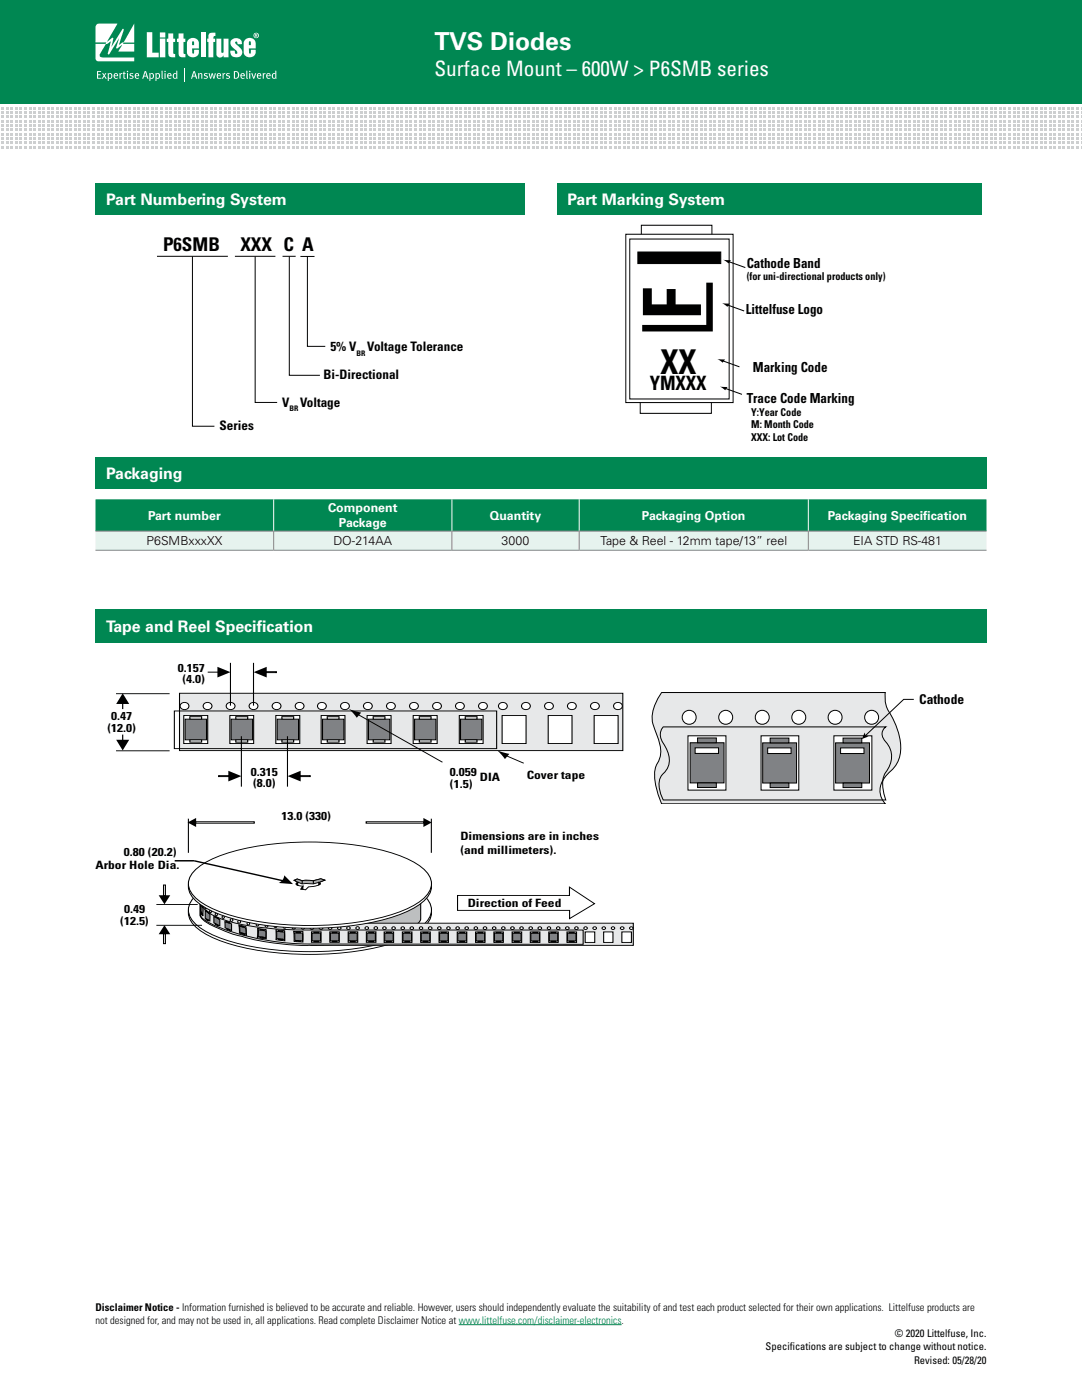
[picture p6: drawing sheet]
<svg xmlns="http://www.w3.org/2000/svg" width="216mm" height="279mm" viewBox="0 0 216 279" stroke-linecap="round" stroke-linejoin="round" font-family="sans-serif">
<defs><g id="words">
<text font-size="16" x="139.9" y="63.8" transform="rotate(-90 139.9 63.8)">F</text>
<text font-size="6.8" x="131.8" y="74.6">XX</text>
<text font-size="4.9" fill="#fff" x="86.7" y="10">TVS Diodes</text>
<text font-size="4.2" fill="#fff" x="86.7" y="15.3">Surface Mount – 600W &gt; P6SMB series</text>
<text font-size="3.9" x="129.6" y="77.9">YMXXX</text>
<g font-size="3.8">
<text x="32.5" y="50.1">P6SMB</text>
<text x="48" y="50.1">XXX C A</text>
</g>
<g font-size="3.2" fill="#fff">
<text x="21.2" y="40.8">Part Numbering System</text>
<text x="113.2" y="40.8">Part Marking System</text>
<text x="21.2" y="95.5">Packaging</text>
<text x="21.2" y="126.1">Tape and Reel Specif</text>
<text x="51.2" y="126.1">ication</text>
</g>
<g font-size="2.8">
<text x="149" y="53.4">Cathode Band</text>
<text x="148.8" y="62.6">Littelfuse Logo</text>
<text x="150.2" y="74.2">Marking Code</text>
<text x="149" y="80.3">Trace Code Marking</text>
</g>
<text font-size="2.7" x="183.4" y="140.5">Cathode</text>
<g font-size="2.6">
<text x="65.9" y="70.1">5% V</text>
<text x="73.3" y="70.1">Voltage Tolerance</text>
<text x="64.5" y="75.7">Bi-Directional</text>
<text x="56.3" y="81.2">V</text>
<text x="59.9" y="81.2">Voltage</text>
<text x="43.8" y="85.9">Series</text>
</g>
<g font-size="2.5" fill="#fff">
<text x="29.5" y="103.7">Part number</text>
<text x="65.5" y="102.2">Component</text>
<text x="67.6" y="105.2">Package</text>
<text x="97.7" y="103.7">Quantity</text>
<text x="128.1" y="103.7">Packaging Option</text>
<text x="165.2" y="103.7">Packaging Specif</text>
<text x="184.2" y="103.7">ication</text>
</g>
<g font-size="2.5">
<text x="29.3" y="108.8">P6SMBxxxXX</text>
<text x="66.6" y="108.8">DO-214AA</text>
<text x="100.1" y="108.8">3000</text>
<text x="119.8" y="108.8">Tape &amp; Reel - 12mm tape/13” reel</text>
<text x="170.2" y="108.8">EIA STD RS-481</text>
</g>
<g font-size="2.3">
<text x="35.5" y="134.1">0.157</text>
<text x="36.4" y="136.4">(4.0)</text>
<text x="22.2" y="143.7">0.47</text>
<text x="21.4" y="146">(12.0)</text>
<text x="50.1" y="154.8">0.315</text>
<text x="89.8" y="154.9">0.059</text>
<text x="95.8" y="155.9">DIA</text>
<text x="105.1" y="155.4">Cover tape</text>
<text x="50.5" y="157.1">(8.0)</text>
<text x="89.8" y="157.2">(1.5)</text>
<text x="56.2" y="163.7">13.0 (330)</text>
<text x="91.9" y="167.6">Dimensions are in inches</text>
<text x="19.1" y="173.5">Arbor Hole Dia.</text>
<text x="24.7" y="170.7">0.80 (20.2)</text>
<text x="91.9" y="170.4">(and millimeters).</text>
<text x="24" y="184.5">(12.5)</text>
<text x="24.7" y="182.2">0.49</text>
<text x="93.3" y="181">Direction of Feed</text>
</g>
<g font-size="2.2">
<text x="149" y="55.9">(for uni-directional products only)</text>
<text x="149.9" y="82.9">Y:Year Code</text>
<text x="149.9" y="85.5">M: Month Code</text>
<text x="149.9" y="88.1">XXX: Lot Code</text>
</g>
<g font-size="2.1">
<text x="19" y="261.6">Disclaimer Notice - Information furnished is believed to be accurate and reliable. However, users should independently evaluate the suitability of and test each product selected for their own applications. Littelfuse products are</text>
<text x="19" y="264.2">not designed for, and may not be used in, all applications. Read complete Disclaimer Notice at www.littelfuse.com/disclaimer-electronics.</text>
<text x="152.8" y="269.4">Specif</text>
<text x="157.6" y="269.4">ications are subject to change without notice.</text>
<text x="178.6" y="266.9">© 2020 Littelfuse, Inc.</text>
<text x="182.4" y="272.2">Revised: 05/28/20</text>
</g>
<g font-size="1.5">
<text x="71.2" y="71">BR</text>
<text x="57.7" y="82.1">BR</text>
</g>
</g></defs>
<path d="M-.1 -.1h216v20.7h-216z" fill="#008752"/>
<g fill="#cdcfd0">
<path d="M.3 21.4h.5v.5h-.5z"/>
<path d="M.3 22.2h.5v.6h-.5z"/>
<path d="M.3 23.1h.5v.5h-.5z"/>
<path d="M.3 23.9h.5v.6h-.5z"/>
<path d="M.3 24.8h.5v.5h-.5z"/>
<path d="M.3 25.7h.5v.5h-.5z"/>
<path d="M.3 26.5h.5v.5h-.5z"/>
<path d="M.3 27.4h.5v.5h-.5z"/>
<path d="M.3 28.2h.5v.6h-.5z"/>
<path d="M.3 29.1h.5v.5h-.5z"/>
<path d="M1.2 21.4h.5v.5h-.5z"/>
<path d="M1.2 22.2h.5v.6h-.5z"/>
<path d="M1.2 23.1h.5v.5h-.5z"/>
<path d="M1.2 23.9h.5v.6h-.5z"/>
<path d="M1.2 24.8h.5v.5h-.5z"/>
<path d="M1.2 25.7h.5v.5h-.5z"/>
<path d="M1.2 26.5h.5v.5h-.5z"/>
<path d="M1.2 27.4h.5v.5h-.5z"/>
<path d="M1.2 28.2h.5v.6h-.5z"/>
<path d="M1.2 29.1h.5v.5h-.5z"/>
<path d="M2.1 21.4h.5v.5h-.5z"/>
<path d="M2.1 22.2h.5v.6h-.5z"/>
<path d="M2.1 23.1h.5v.5h-.5z"/>
<path d="M2.1 23.9h.5v.6h-.5z"/>
<path d="M2.1 24.8h.5v.5h-.5z"/>
<path d="M2.1 25.7h.5v.5h-.5z"/>
<path d="M2.1 26.5h.5v.5h-.5z"/>
<path d="M2.1 27.4h.5v.5h-.5z"/>
<path d="M2.1 28.2h.5v.6h-.5z"/>
<path d="M2.1 29.1h.5v.5h-.5z"/>
<path d="M3 21.4h.5v.5h-.5z"/>
<path d="M3 22.2h.5v.6h-.5z"/>
<path d="M3 23.1h.5v.5h-.5z"/>
<path d="M3 23.9h.5v.6h-.5z"/>
<path d="M3 24.8h.5v.5h-.5z"/>
<path d="M3 25.7h.5v.5h-.5z"/>
<path d="M3 26.5h.5v.5h-.5z"/>
<path d="M3 27.4h.5v.5h-.5z"/>
<path d="M3 28.2h.5v.6h-.5z"/>
<path d="M3 29.1h.5v.5h-.5z"/>
<path d="M3.9 21.4h.5v.5h-.5z"/>
<path d="M3.9 22.2h.5v.6h-.5z"/>
<path d="M3.9 23.1h.5v.5h-.5z"/>
<path d="M3.9 23.9h.5v.6h-.5z"/>
<path d="M3.9 24.8h.5v.5h-.5z"/>
<path d="M3.9 25.7h.5v.5h-.5z"/>
<path d="M3.9 26.5h.5v.5h-.5z"/>
<path d="M3.9 27.4h.5v.5h-.5z"/>
<path d="M3.9 28.2h.5v.6h-.5z"/>
<path d="M3.9 29.1h.5v.5h-.5z"/>
<path d="M4.8 21.4h.5v.5h-.5z"/>
<path d="M4.8 22.2h.5v.6h-.5z"/>
<path d="M4.8 23.1h.5v.5h-.5z"/>
<path d="M4.8 23.9h.5v.6h-.5z"/>
<path d="M4.8 24.8h.5v.5h-.5z"/>
<path d="M4.8 25.7h.5v.5h-.5z"/>
<path d="M4.8 26.5h.5v.5h-.5z"/>
<path d="M4.8 27.4h.5v.5h-.5z"/>
<path d="M4.8 28.2h.5v.6h-.5z"/>
<path d="M4.8 29.1h.5v.5h-.5z"/>
<path d="M5.7 21.4h.6v.5h-.6z"/>
<path d="M5.7 22.2h.6v.6h-.6z"/>
<path d="M5.7 23.1h.6v.5h-.6z"/>
<path d="M5.7 23.9h.6v.6h-.6z"/>
<path d="M5.7 24.8h.6v.5h-.6z"/>
<path d="M5.7 25.7h.6v.5h-.6z"/>
<path d="M5.7 26.5h.6v.5h-.6z"/>
<path d="M5.7 27.4h.6v.5h-.6z"/>
<path d="M5.7 28.2h.6v.6h-.6z"/>
<path d="M5.7 29.1h.6v.5h-.6z"/>
<path d="M6.6 21.4h.6v.5h-.6z"/>
<path d="M6.6 22.2h.6v.6h-.6z"/>
<path d="M6.6 23.1h.6v.5h-.6z"/>
<path d="M6.6 23.9h.6v.6h-.6z"/>
<path d="M6.6 24.8h.6v.5h-.6z"/>
<path d="M6.6 25.7h.6v.5h-.6z"/>
<path d="M6.6 26.5h.6v.5h-.6z"/>
<path d="M6.6 27.4h.6v.5h-.6z"/>
<path d="M6.6 28.2h.6v.6h-.6z"/>
<path d="M6.6 29.1h.6v.5h-.6z"/>
<path d="M7.5 21.4h.6v.5h-.6z"/>
<path d="M7.5 22.2h.6v.6h-.6z"/>
<path d="M7.5 23.1h.6v.5h-.6z"/>
<path d="M7.5 23.9h.6v.6h-.6z"/>
<path d="M7.5 24.8h.6v.5h-.6z"/>
<path d="M7.5 25.7h.6v.5h-.6z"/>
<path d="M7.5 26.5h.6v.5h-.6z"/>
<path d="M7.5 27.4h.6v.5h-.6z"/>
<path d="M7.5 28.2h.6v.6h-.6z"/>
<path d="M7.5 29.1h.6v.5h-.6z"/>
<path d="M8.4 21.4h.6v.5h-.6z"/>
<path d="M8.4 22.2h.6v.6h-.6z"/>
<path d="M8.4 23.1h.6v.5h-.6z"/>
<path d="M8.4 23.9h.6v.6h-.6z"/>
<path d="M8.4 24.8h.6v.5h-.6z"/>
<path d="M8.4 25.7h.6v.5h-.6z"/>
<path d="M8.4 26.5h.6v.5h-.6z"/>
<path d="M8.4 27.4h.6v.5h-.6z"/>
<path d="M8.4 28.2h.6v.6h-.6z"/>
<path d="M8.4 29.1h.6v.5h-.6z"/>
<path d="M9.3 21.4h.6v.5h-.6z"/>
<path d="M9.3 22.2h.6v.6h-.6z"/>
<path d="M9.3 23.1h.6v.5h-.6z"/>
<path d="M9.3 23.9h.6v.6h-.6z"/>
<path d="M9.3 24.8h.6v.5h-.6z"/>
<path d="M9.3 25.7h.6v.5h-.6z"/>
<path d="M9.3 26.5h.6v.5h-.6z"/>
<path d="M9.3 27.4h.6v.5h-.6z"/>
<path d="M9.3 28.2h.6v.6h-.6z"/>
<path d="M9.3 29.1h.6v.5h-.6z"/>
<path d="M10.2 21.4h.6v.5h-.6z"/>
<path d="M10.2 22.2h.6v.6h-.6z"/>
<path d="M10.2 23.1h.6v.5h-.6z"/>
<path d="M10.2 23.9h.6v.6h-.6z"/>
<path d="M10.2 24.8h.6v.5h-.6z"/>
<path d="M10.2 25.7h.6v.5h-.6z"/>
<path d="M10.2 26.5h.6v.5h-.6z"/>
<path d="M10.2 27.4h.6v.5h-.6z"/>
<path d="M10.2 28.2h.6v.6h-.6z"/>
<path d="M10.2 29.1h.6v.5h-.6z"/>
<path d="M11.1 21.4h.6v.5h-.6z"/>
<path d="M11.1 22.2h.6v.6h-.6z"/>
<path d="M11.1 23.1h.6v.5h-.6z"/>
<path d="M11.1 23.9h.6v.6h-.6z"/>
<path d="M11.1 24.8h.6v.5h-.6z"/>
<path d="M11.1 25.7h.6v.5h-.6z"/>
<path d="M11.1 26.5h.6v.5h-.6z"/>
<path d="M11.1 27.4h.6v.5h-.6z"/>
<path d="M11.1 28.2h.6v.6h-.6z"/>
<path d="M11.1 29.1h.6v.5h-.6z"/>
<path d="M12.1 21.4h.5v.5h-.5z"/>
<path d="M12.1 22.2h.5v.6h-.5z"/>
<path d="M12.1 23.1h.5v.5h-.5z"/>
<path d="M12.1 23.9h.5v.6h-.5z"/>
<path d="M12.1 24.8h.5v.5h-.5z"/>
<path d="M12.1 25.7h.5v.5h-.5z"/>
<path d="M12.1 26.5h.5v.5h-.5z"/>
<path d="M12.1 27.4h.5v.5h-.5z"/>
<path d="M12.1 28.2h.5v.6h-.5z"/>
<path d="M12.1 29.1h.5v.5h-.5z"/>
<path d="M13 21.4h.5v.5h-.5z"/>
<path d="M13 22.2h.5v.6h-.5z"/>
<path d="M13 23.1h.5v.5h-.5z"/>
<path d="M13 23.9h.5v.6h-.5z"/>
<path d="M13 24.8h.5v.5h-.5z"/>
<path d="M13 25.7h.5v.5h-.5z"/>
<path d="M13 26.5h.5v.5h-.5z"/>
<path d="M13 27.4h.5v.5h-.5z"/>
<path d="M13 28.2h.5v.6h-.5z"/>
<path d="M13 29.1h.5v.5h-.5z"/>
<path d="M13.9 21.4h.5v.5h-.5z"/>
<path d="M13.9 22.2h.5v.6h-.5z"/>
<path d="M13.9 23.1h.5v.5h-.5z"/>
<path d="M13.9 23.9h.5v.6h-.5z"/>
<path d="M13.9 24.8h.5v.5h-.5z"/>
<path d="M13.9 25.7h.5v.5h-.5z"/>
<path d="M13.9 26.5h.5v.5h-.5z"/>
<path d="M13.9 27.4h.5v.5h-.5z"/>
<path d="M13.9 28.2h.5v.6h-.5z"/>
<path d="M13.9 29.1h.5v.5h-.5z"/>
<path d="M14.8 21.4h.5v.5h-.5z"/>
<path d="M14.8 22.2h.5v.6h-.5z"/>
<path d="M14.8 23.1h.5v.5h-.5z"/>
<path d="M14.8 23.9h.5v.6h-.5z"/>
<path d="M14.8 24.8h.5v.5h-.5z"/>
<path d="M14.8 25.7h.5v.5h-.5z"/>
<path d="M14.8 26.5h.5v.5h-.5z"/>
<path d="M14.8 27.4h.5v.5h-.5z"/>
<path d="M14.8 28.2h.5v.6h-.5z"/>
<path d="M14.8 29.1h.5v.5h-.5z"/>
<path d="M15.7 21.4h.5v.5h-.5z"/>
<path d="M15.7 22.2h.5v.6h-.5z"/>
<path d="M15.7 23.1h.5v.5h-.5z"/>
<path d="M15.7 23.9h.5v.6h-.5z"/>
<path d="M15.7 24.8h.5v.5h-.5z"/>
<path d="M15.7 25.7h.5v.5h-.5z"/>
<path d="M15.7 26.5h.5v.5h-.5z"/>
<path d="M15.7 27.4h.5v.5h-.5z"/>
<path d="M15.7 28.2h.5v.6h-.5z"/>
<path d="M15.7 29.1h.5v.5h-.5z"/>
<path d="M16.6 21.4h.5v.5h-.5z"/>
<path d="M16.6 22.2h.5v.6h-.5z"/>
<path d="M16.6 23.1h.5v.5h-.5z"/>
<path d="M16.6 23.9h.5v.6h-.5z"/>
<path d="M16.6 24.8h.5v.5h-.5z"/>
<path d="M16.6 25.7h.5v.5h-.5z"/>
<path d="M16.6 26.5h.5v.5h-.5z"/>
<path d="M16.6 27.4h.5v.5h-.5z"/>
<path d="M16.6 28.2h.5v.6h-.5z"/>
<path d="M16.6 29.1h.5v.5h-.5z"/>
<path d="M17.5 21.4h.5v.5h-.5z"/>
<path d="M17.5 22.2h.5v.6h-.5z"/>
<path d="M17.5 23.1h.5v.5h-.5z"/>
<path d="M17.5 23.9h.5v.6h-.5z"/>
<path d="M17.5 24.8h.5v.5h-.5z"/>
<path d="M17.5 25.7h.5v.5h-.5z"/>
<path d="M17.5 26.5h.5v.5h-.5z"/>
<path d="M17.5 27.4h.5v.5h-.5z"/>
<path d="M17.5 28.2h.5v.6h-.5z"/>
<path d="M17.5 29.1h.5v.5h-.5z"/>
<path d="M18.4 21.4h.5v.5h-.5z"/>
<path d="M18.4 22.2h.5v.6h-.5z"/>
<path d="M18.4 23.1h.5v.5h-.5z"/>
<path d="M18.4 23.9h.5v.6h-.5z"/>
<path d="M18.4 24.8h.5v.5h-.5z"/>
<path d="M18.4 25.7h.5v.5h-.5z"/>
<path d="M18.4 26.5h.5v.5h-.5z"/>
<path d="M18.4 27.4h.5v.5h-.5z"/>
<path d="M18.4 28.2h.5v.6h-.5z"/>
<path d="M18.4 29.1h.5v.5h-.5z"/>
<path d="M19.3 21.4h.5v.5h-.5z"/>
<path d="M19.3 22.2h.5v.6h-.5z"/>
<path d="M19.3 23.1h.5v.5h-.5z"/>
<path d="M19.3 23.9h.5v.6h-.5z"/>
<path d="M19.3 24.8h.5v.5h-.5z"/>
<path d="M19.3 25.7h.5v.5h-.5z"/>
<path d="M19.3 26.5h.5v.5h-.5z"/>
<path d="M19.3 27.4h.5v.5h-.5z"/>
<path d="M19.3 28.2h.5v.6h-.5z"/>
<path d="M19.3 29.1h.5v.5h-.5z"/>
<path d="M20.2 21.4h.5v.5h-.5z"/>
<path d="M20.2 22.2h.5v.6h-.5z"/>
<path d="M20.2 23.1h.5v.5h-.5z"/>
<path d="M20.2 23.9h.5v.6h-.5z"/>
<path d="M20.2 24.8h.5v.5h-.5z"/>
<path d="M20.2 25.7h.5v.5h-.5z"/>
<path d="M20.2 26.5h.5v.5h-.5z"/>
<path d="M20.2 27.4h.5v.5h-.5z"/>
<path d="M20.2 28.2h.5v.6h-.5z"/>
<path d="M20.2 29.1h.5v.5h-.5z"/>
<path d="M21.1 21.4h.5v.5h-.5z"/>
<path d="M21.1 22.2h.5v.6h-.5z"/>
<path d="M21.1 23.1h.5v.5h-.5z"/>
<path d="M21.1 23.9h.5v.6h-.5z"/>
<path d="M21.1 24.8h.5v.5h-.5z"/>
<path d="M21.1 25.7h.5v.5h-.5z"/>
<path d="M21.1 26.5h.5v.5h-.5z"/>
<path d="M21.1 27.4h.5v.5h-.5z"/>
<path d="M21.1 28.2h.5v.6h-.5z"/>
<path d="M21.1 29.1h.5v.5h-.5z"/>
<path d="M22 21.4h.5v.5h-.5z"/>
<path d="M22 22.2h.5v.6h-.5z"/>
<path d="M22 23.1h.5v.5h-.5z"/>
<path d="M22 23.9h.5v.6h-.5z"/>
<path d="M22 24.8h.5v.5h-.5z"/>
<path d="M22 25.7h.5v.5h-.5z"/>
<path d="M22 26.5h.5v.5h-.5z"/>
<path d="M22 27.4h.5v.5h-.5z"/>
<path d="M22 28.2h.5v.6h-.5z"/>
<path d="M22 29.1h.5v.5h-.5z"/>
<path d="M22.9 21.4h.5v.5h-.5z"/>
<path d="M22.9 22.2h.5v.6h-.5z"/>
<path d="M22.9 23.1h.5v.5h-.5z"/>
<path d="M22.9 23.9h.5v.6h-.5z"/>
<path d="M22.9 24.8h.5v.5h-.5z"/>
<path d="M22.9 25.7h.5v.5h-.5z"/>
<path d="M22.9 26.5h.5v.5h-.5z"/>
<path d="M22.9 27.4h.5v.5h-.5z"/>
<path d="M22.9 28.2h.5v.6h-.5z"/>
<path d="M22.9 29.1h.5v.5h-.5z"/>
<path d="M23.8 21.4h.6v.5h-.6z"/>
<path d="M23.8 22.2h.6v.6h-.6z"/>
<path d="M23.8 23.1h.6v.5h-.6z"/>
<path d="M23.8 23.9h.6v.6h-.6z"/>
<path d="M23.8 24.8h.6v.5h-.6z"/>
<path d="M23.8 25.7h.6v.5h-.6z"/>
<path d="M23.8 26.5h.6v.5h-.6z"/>
<path d="M23.8 27.4h.6v.5h-.6z"/>
<path d="M23.8 28.2h.6v.6h-.6z"/>
<path d="M23.8 29.1h.6v.5h-.6z"/>
<path d="M24.7 21.4h.6v.5h-.6z"/>
<path d="M24.7 22.2h.6v.6h-.6z"/>
<path d="M24.7 23.1h.6v.5h-.6z"/>
<path d="M24.7 23.9h.6v.6h-.6z"/>
<path d="M24.7 24.8h.6v.5h-.6z"/>
<path d="M24.7 25.7h.6v.5h-.6z"/>
<path d="M24.7 26.5h.6v.5h-.6z"/>
<path d="M24.7 27.4h.6v.5h-.6z"/>
<path d="M24.7 28.2h.6v.6h-.6z"/>
<path d="M24.7 29.1h.6v.5h-.6z"/>
<path d="M25.6 21.4h.6v.5h-.6z"/>
<path d="M25.6 22.2h.6v.6h-.6z"/>
<path d="M25.6 23.1h.6v.5h-.6z"/>
<path d="M25.6 23.9h.6v.6h-.6z"/>
<path d="M25.6 24.8h.6v.5h-.6z"/>
<path d="M25.6 25.7h.6v.5h-.6z"/>
<path d="M25.6 26.5h.6v.5h-.6z"/>
<path d="M25.6 27.4h.6v.5h-.6z"/>
<path d="M25.6 28.2h.6v.6h-.6z"/>
<path d="M25.6 29.1h.6v.5h-.6z"/>
<path d="M26.5 21.4h.6v.5h-.6z"/>
<path d="M26.5 22.2h.6v.6h-.6z"/>
<path d="M26.5 23.1h.6v.5h-.6z"/>
<path d="M26.5 23.9h.6v.6h-.6z"/>
<path d="M26.5 24.8h.6v.5h-.6z"/>
<path d="M26.5 25.7h.6v.5h-.6z"/>
<path d="M26.5 26.5h.6v.5h-.6z"/>
<path d="M26.5 27.4h.6v.5h-.6z"/>
<path d="M26.5 28.2h.6v.6h-.6z"/>
<path d="M26.5 29.1h.6v.5h-.6z"/>
<path d="M27.4 21.4h.6v.5h-.6z"/>
<path d="M27.4 22.2h.6v.6h-.6z"/>
<path d="M27.4 23.1h.6v.5h-.6z"/>
<path d="M27.4 23.9h.6v.6h-.6z"/>
<path d="M27.4 24.8h.6v.5h-.6z"/>
<path d="M27.4 25.7h.6v.5h-.6z"/>
<path d="M27.4 26.5h.6v.5h-.6z"/>
<path d="M27.4 27.4h.6v.5h-.6z"/>
<path d="M27.4 28.2h.6v.6h-.6z"/>
<path d="M27.4 29.1h.6v.5h-.6z"/>
<path d="M28.3 21.4h.6v.5h-.6z"/>
<path d="M28.3 22.2h.6v.6h-.6z"/>
<path d="M28.3 23.1h.6v.5h-.6z"/>
<path d="M28.3 23.9h.6v.6h-.6z"/>
<path d="M28.3 24.8h.6v.5h-.6z"/>
<path d="M28.3 25.7h.6v.5h-.6z"/>
<path d="M28.3 26.5h.6v.5h-.6z"/>
<path d="M28.3 27.4h.6v.5h-.6z"/>
<path d="M28.3 28.2h.6v.6h-.6z"/>
<path d="M28.3 29.1h.6v.5h-.6z"/>
<path d="M29.2 21.4h.6v.5h-.6z"/>
<path d="M29.2 22.2h.6v.6h-.6z"/>
<path d="M29.2 23.1h.6v.5h-.6z"/>
<path d="M29.2 23.9h.6v.6h-.6z"/>
<path d="M29.2 24.8h.6v.5h-.6z"/>
<path d="M29.2 25.7h.6v.5h-.6z"/>
<path d="M29.2 26.5h.6v.5h-.6z"/>
<path d="M29.2 27.4h.6v.5h-.6z"/>
<path d="M29.2 28.2h.6v.6h-.6z"/>
<path d="M29.2 29.1h.6v.5h-.6z"/>
<path d="M30.2 21.4h.5v.5h-.5z"/>
<path d="M30.2 22.2h.5v.6h-.5z"/>
<path d="M30.2 23.1h.5v.5h-.5z"/>
<path d="M30.2 23.9h.5v.6h-.5z"/>
<path d="M30.2 24.8h.5v.5h-.5z"/>
<path d="M30.2 25.7h.5v.5h-.5z"/>
<path d="M30.2 26.5h.5v.5h-.5z"/>
<path d="M30.2 27.4h.5v.5h-.5z"/>
<path d="M30.2 28.2h.5v.6h-.5z"/>
<path d="M30.2 29.1h.5v.5h-.5z"/>
<path d="M31.1 21.4h.5v.5h-.5z"/>
<path d="M31.1 22.2h.5v.6h-.5z"/>
<path d="M31.1 23.1h.5v.5h-.5z"/>
<path d="M31.1 23.9h.5v.6h-.5z"/>
<path d="M31.1 24.8h.5v.5h-.5z"/>
<path d="M31.1 25.7h.5v.5h-.5z"/>
<path d="M31.1 26.5h.5v.5h-.5z"/>
<path d="M31.1 27.4h.5v.5h-.5z"/>
<path d="M31.1 28.2h.5v.6h-.5z"/>
<path d="M31.1 29.1h.5v.5h-.5z"/>
<path d="M32 21.4h.5v.5h-.5z"/>
<path d="M32 22.2h.5v.6h-.5z"/>
<path d="M32 23.1h.5v.5h-.5z"/>
<path d="M32 23.9h.5v.6h-.5z"/>
<path d="M32 24.8h.5v.5h-.5z"/>
<path d="M32 25.7h.5v.5h-.5z"/>
<path d="M32 26.5h.5v.5h-.5z"/>
<path d="M32 27.4h.5v.5h-.5z"/>
<path d="M32 28.2h.5v.6h-.5z"/>
<path d="M32 29.1h.5v.5h-.5z"/>
<path d="M32.9 21.4h.5v.5h-.5z"/>
<path d="M32.9 22.2h.5v.6h-.5z"/>
<path d="M32.9 23.1h.5v.5h-.5z"/>
<path d="M32.9 23.9h.5v.6h-.5z"/>
<path d="M32.9 24.8h.5v.5h-.5z"/>
<path d="M32.9 25.7h.5v.5h-.5z"/>
<path d="M32.9 26.5h.5v.5h-.5z"/>
<path d="M32.9 27.4h.5v.5h-.5z"/>
<path d="M32.9 28.2h.5v.6h-.5z"/>
<path d="M32.9 29.1h.5v.5h-.5z"/>
<path d="M33.8 21.4h.5v.5h-.5z"/>
<path d="M33.8 22.2h.5v.6h-.5z"/>
<path d="M33.8 23.1h.5v.5h-.5z"/>
<path d="M33.8 23.9h.5v.6h-.5z"/>
<path d="M33.8 24.8h.5v.5h-.5z"/>
<path d="M33.8 25.7h.5v.5h-.5z"/>
<path d="M33.8 26.5h.5v.5h-.5z"/>
<path d="M33.8 27.4h.5v.5h-.5z"/>
<path d="M33.8 28.2h.5v.6h-.5z"/>
<path d="M33.8 29.1h.5v.5h-.5z"/>
<path d="M34.7 21.4h.5v.5h-.5z"/>
<path d="M34.7 22.2h.5v.6h-.5z"/>
<path d="M34.7 23.1h.5v.5h-.5z"/>
<path d="M34.7 23.9h.5v.6h-.5z"/>
<path d="M34.7 24.8h.5v.5h-.5z"/>
<path d="M34.7 25.7h.5v.5h-.5z"/>
<path d="M34.7 26.5h.5v.5h-.5z"/>
<path d="M34.7 27.4h.5v.5h-.5z"/>
<path d="M34.7 28.2h.5v.6h-.5z"/>
<path d="M34.7 29.1h.5v.5h-.5z"/>
<path d="M35.6 21.4h.5v.5h-.5z"/>
<path d="M35.6 22.2h.5v.6h-.5z"/>
<path d="M35.6 23.1h.5v.5h-.5z"/>
<path d="M35.6 23.9h.5v.6h-.5z"/>
<path d="M35.6 24.8h.5v.5h-.5z"/>
<path d="M35.6 25.7h.5v.5h-.5z"/>
<path d="M35.6 26.5h.5v.5h-.5z"/>
<path d="M35.6 27.4h.5v.5h-.5z"/>
<path d="M35.6 28.2h.5v.6h-.5z"/>
<path d="M35.6 29.1h.5v.5h-.5z"/>
<path d="M36.5 21.4h.5v.5h-.5z"/>
<path d="M36.5 22.2h.5v.6h-.5z"/>
<path d="M36.5 23.1h.5v.5h-.5z"/>
<path d="M36.5 23.9h.5v.6h-.5z"/>
<path d="M36.5 24.8h.5v.5h-.5z"/>
<path d="M36.5 25.7h.5v.5h-.5z"/>
<path d="M36.5 26.5h.5v.5h-.5z"/>
<path d="M36.5 27.4h.5v.5h-.5z"/>
<path d="M36.5 28.2h.5v.6h-.5z"/>
<path d="M36.5 29.1h.5v.5h-.5z"/>
<path d="M37.4 21.4h.5v.5h-.5z"/>
<path d="M37.4 22.2h.5v.6h-.5z"/>
<path d="M37.4 23.1h.5v.5h-.5z"/>
<path d="M37.4 23.9h.5v.6h-.5z"/>
<path d="M37.4 24.8h.5v.5h-.5z"/>
<path d="M37.4 25.7h.5v.5h-.5z"/>
<path d="M37.4 26.5h.5v.5h-.5z"/>
<path d="M37.4 27.4h.5v.5h-.5z"/>
<path d="M37.4 28.2h.5v.6h-.5z"/>
<path d="M37.4 29.1h.5v.5h-.5z"/>
<path d="M38.3 21.4h.5v.5h-.5z"/>
<path d="M38.3 22.2h.5v.6h-.5z"/>
<path d="M38.3 23.1h.5v.5h-.5z"/>
<path d="M38.3 23.9h.5v.6h-.5z"/>
<path d="M38.3 24.8h.5v.5h-.5z"/>
<path d="M38.3 25.7h.5v.5h-.5z"/>
<path d="M38.3 26.5h.5v.5h-.5z"/>
<path d="M38.3 27.4h.5v.5h-.5z"/>
<path d="M38.3 28.2h.5v.6h-.5z"/>
<path d="M38.3 29.1h.5v.5h-.5z"/>
<path d="M39.2 21.4h.5v.5h-.5z"/>
<path d="M39.2 22.2h.5v.6h-.5z"/>
<path d="M39.2 23.1h.5v.5h-.5z"/>
<path d="M39.2 23.9h.5v.6h-.5z"/>
<path d="M39.2 24.8h.5v.5h-.5z"/>
<path d="M39.2 25.7h.5v.5h-.5z"/>
<path d="M39.2 26.5h.5v.5h-.5z"/>
<path d="M39.2 27.4h.5v.5h-.5z"/>
<path d="M39.2 28.2h.5v.6h-.5z"/>
<path d="M39.2 29.1h.5v.5h-.5z"/>
<path d="M40.1 21.4h.5v.5h-.5z"/>
<path d="M40.1 22.2h.5v.6h-.5z"/>
<path d="M40.1 23.1h.5v.5h-.5z"/>
<path d="M40.1 23.9h.5v.6h-.5z"/>
<path d="M40.1 24.8h.5v.5h-.5z"/>
<path d="M40.1 25.7h.5v.5h-.5z"/>
<path d="M40.1 26.5h.5v.5h-.5z"/>
<path d="M40.1 27.4h.5v.5h-.5z"/>
<path d="M40.1 28.2h.5v.6h-.5z"/>
<path d="M40.1 29.1h.5v.5h-.5z"/>
<path d="M41 21.4h.5v.5h-.5z"/>
<path d="M41 22.2h.5v.6h-.5z"/>
<path d="M41 23.1h.5v.5h-.5z"/>
<path d="M41 23.9h.5v.6h-.5z"/>
<path d="M41 24.8h.5v.5h-.5z"/>
<path d="M41 25.7h.5v.5h-.5z"/>
<path d="M41 26.5h.5v.5h-.5z"/>
<path d="M41 27.4h.5v.5h-.5z"/>
<path d="M41 28.2h.5v.6h-.5z"/>
<path d="M41 29.1h.5v.5h-.5z"/>
<path d="M41.9 21.4h.5v.5h-.5z"/>
<path d="M41.9 22.2h.5v.6h-.5z"/>
<path d="M41.9 23.1h.5v.5h-.5z"/>
<path d="M41.9 23.9h.5v.6h-.5z"/>
<path d="M41.9 24.8h.5v.5h-.5z"/>
<path d="M41.9 25.7h.5v.5h-.5z"/>
<path d="M41.9 26.5h.5v.5h-.5z"/>
<path d="M41.9 27.4h.5v.5h-.5z"/>
<path d="M41.9 28.2h.5v.6h-.5z"/>
<path d="M41.9 29.1h.5v.5h-.5z"/>
<path d="M42.8 21.4h.6v.5h-.6z"/>
<path d="M42.8 22.2h.6v.6h-.6z"/>
<path d="M42.8 23.1h.6v.5h-.6z"/>
<path d="M42.8 23.9h.6v.6h-.6z"/>
<path d="M42.8 24.8h.6v.5h-.6z"/>
<path d="M42.8 25.7h.6v.5h-.6z"/>
<path d="M42.8 26.5h.6v.5h-.6z"/>
<path d="M42.8 27.4h.6v.5h-.6z"/>
<path d="M42.8 28.2h.6v.6h-.6z"/>
<path d="M42.8 29.1h.6v.5h-.6z"/>
<path d="M43.7 21.4h.6v.5h-.6z"/>
<path d="M43.7 22.2h.6v.6h-.6z"/>
<path d="M43.7 23.1h.6v.5h-.6z"/>
<path d="M43.7 23.9h.6v.6h-.6z"/>
<path d="M43.7 24.8h.6v.5h-.6z"/>
<path d="M43.7 25.7h.6v.5h-.6z"/>
<path d="M43.7 26.5h.6v.5h-.6z"/>
<path d="M43.7 27.4h.6v.5h-.6z"/>
<path d="M43.7 28.2h.6v.6h-.6z"/>
<path d="M43.7 29.1h.6v.5h-.6z"/>
<path d="M44.6 21.4h.6v.5h-.6z"/>
<path d="M44.6 22.2h.6v.6h-.6z"/>
<path d="M44.6 23.1h.6v.5h-.6z"/>
<path d="M44.6 23.9h.6v.6h-.6z"/>
<path d="M44.6 24.8h.6v.5h-.6z"/>
<path d="M44.6 25.7h.6v.5h-.6z"/>
<path d="M44.6 26.5h.6v.5h-.6z"/>
<path d="M44.6 27.4h.6v.5h-.6z"/>
<path d="M44.6 28.2h.6v.6h-.6z"/>
<path d="M44.6 29.1h.6v.5h-.6z"/>
<path d="M45.5 21.4h.6v.5h-.6z"/>
<path d="M45.5 22.2h.6v.6h-.6z"/>
<path d="M45.5 23.1h.6v.5h-.6z"/>
<path d="M45.5 23.9h.6v.6h-.6z"/>
<path d="M45.5 24.8h.6v.5h-.6z"/>
<path d="M45.5 25.7h.6v.5h-.6z"/>
<path d="M45.5 26.5h.6v.5h-.6z"/>
<path d="M45.5 27.4h.6v.5h-.6z"/>
<path d="M45.5 28.2h.6v.6h-.6z"/>
<path d="M45.5 29.1h.6v.5h-.6z"/>
<path d="M46.4 21.4h.6v.5h-.6z"/>
<path d="M46.4 22.2h.6v.6h-.6z"/>
<path d="M46.4 23.1h.6v.5h-.6z"/>
<path d="M46.4 23.9h.6v.6h-.6z"/>
<path d="M46.4 24.8h.6v.5h-.6z"/>
<path d="M46.4 25.7h.6v.5h-.6z"/>
<path d="M46.4 26.5h.6v.5h-.6z"/>
<path d="M46.4 27.4h.6v.5h-.6z"/>
<path d="M46.4 28.2h.6v.6h-.6z"/>
<path d="M46.4 29.1h.6v.5h-.6z"/>
<path d="M47.3 21.4h.6v.5h-.6z"/>
<path d="M47.3 22.2h.6v.6h-.6z"/>
<path d="M47.3 23.1h.6v.5h-.6z"/>
<path d="M47.3 23.9h.6v.6h-.6z"/>
<path d="M47.3 24.8h.6v.5h-.6z"/>
<path d="M47.3 25.7h.6v.5h-.6z"/>
<path d="M47.3 26.5h.6v.5h-.6z"/>
<path d="M47.3 27.4h.6v.5h-.6z"/>
<path d="M47.3 28.2h.6v.6h-.6z"/>
<path d="M47.3 29.1h.6v.5h-.6z"/>
<path d="M48.2 21.4h.6v.5h-.6z"/>
<path d="M48.2 22.2h.6v.6h-.6z"/>
<path d="M48.2 23.1h.6v.5h-.6z"/>
<path d="M48.2 23.9h.6v.6h-.6z"/>
<path d="M48.2 24.8h.6v.5h-.6z"/>
<path d="M48.2 25.7h.6v.5h-.6z"/>
<path d="M48.2 26.5h.6v.5h-.6z"/>
<path d="M48.2 27.4h.6v.5h-.6z"/>
<path d="M48.2 28.2h.6v.6h-.6z"/>
<path d="M48.2 29.1h.6v.5h-.6z"/>
<path d="M49.2 21.4h.5v.5h-.5z"/>
<path d="M49.2 22.2h.5v.6h-.5z"/>
<path d="M49.2 23.1h.5v.5h-.5z"/>
<path d="M49.2 23.9h.5v.6h-.5z"/>
<path d="M49.2 24.8h.5v.5h-.5z"/>
<path d="M49.2 25.7h.5v.5h-.5z"/>
<path d="M49.2 26.5h.5v.5h-.5z"/>
<path d="M49.2 27.4h.5v.5h-.5z"/>
<path d="M49.2 28.2h.5v.6h-.5z"/>
<path d="M49.2 29.1h.5v.5h-.5z"/>
<path d="M50.1 21.4h.5v.5h-.5z"/>
<path d="M50.1 22.2h.5v.6h-.5z"/>
<path d="M50.1 23.1h.5v.5h-.5z"/>
<path d="M50.1 23.9h.5v.6h-.5z"/>
<path d="M50.1 24.8h.5v.5h-.5z"/>
<path d="M50.1 25.7h.5v.5h-.5z"/>
<path d="M50.1 26.5h.5v.5h-.5z"/>
<path d="M50.1 27.4h.5v.5h-.5z"/>
<path d="M50.1 28.2h.5v.6h-.5z"/>
<path d="M50.1 29.1h.5v.5h-.5z"/>
<path d="M51 21.4h.5v.5h-.5z"/>
<path d="M51 22.2h.5v.6h-.5z"/>
<path d="M51 23.1h.5v.5h-.5z"/>
<path d="M51 23.9h.5v.6h-.5z"/>
<path d="M51 24.8h.5v.5h-.5z"/>
<path d="M51 25.7h.5v.5h-.5z"/>
<path d="M51 26.5h.5v.5h-.5z"/>
<path d="M51 27.4h.5v.5h-.5z"/>
<path d="M51 28.2h.5v.6h-.5z"/>
<path d="M51 29.1h.5v.5h-.5z"/>
<path d="M51.9 21.4h.5v.5h-.5z"/>
<path d="M51.9 22.2h.5v.6h-.5z"/>
<path d="M51.9 23.1h.5v.5h-.5z"/>
<path d="M51.9 23.9h.5v.6h-.5z"/>
<path d="M51.9 24.8h.5v.5h-.5z"/>
<path d="M51.9 25.7h.5v.5h-.5z"/>
<path d="M51.9 26.5h.5v.5h-.5z"/>
<path d="M51.9 27.4h.5v.5h-.5z"/>
<path d="M51.9 28.2h.5v.6h-.5z"/>
<path d="M51.9 29.1h.5v.5h-.5z"/>
<path d="M52.8 21.4h.5v.5h-.5z"/>
<path d="M52.8 22.2h.5v.6h-.5z"/>
<path d="M52.8 23.1h.5v.5h-.5z"/>
<path d="M52.8 23.9h.5v.6h-.5z"/>
<path d="M52.8 24.8h.5v.5h-.5z"/>
<path d="M52.8 25.7h.5v.5h-.5z"/>
<path d="M52.8 26.5h.5v.5h-.5z"/>
<path d="M52.8 27.4h.5v.5h-.5z"/>
<path d="M52.8 28.2h.5v.6h-.5z"/>
<path d="M52.8 29.1h.5v.5h-.5z"/>
<path d="M53.7 21.4h.5v.5h-.5z"/>
<path d="M53.7 22.2h.5v.6h-.5z"/>
<path d="M53.7 23.1h.5v.5h-.5z"/>
<path d="M53.7 23.9h.5v.6h-.5z"/>
<path d="M53.7 24.8h.5v.5h-.5z"/>
<path d="M53.7 25.7h.5v.5h-.5z"/>
<path d="M53.7 26.5h.5v.5h-.5z"/>
<path d="M53.7 27.4h.5v.5h-.5z"/>
<path d="M53.7 28.2h.5v.6h-.5z"/>
<path d="M53.7 29.1h.5v.5h-.5z"/>
<path d="M54.6 21.4h.5v.5h-.5z"/>
<path d="M54.6 22.2h.5v.6h-.5z"/>
<path d="M54.6 23.1h.5v.5h-.5z"/>
<path d="M54.6 23.9h.5v.6h-.5z"/>
<path d="M54.6 24.8h.5v.5h-.5z"/>
<path d="M54.6 25.7h.5v.5h-.5z"/>
<path d="M54.6 26.5h.5v.5h-.5z"/>
<path d="M54.6 27.4h.5v.5h-.5z"/>
<path d="M54.6 28.2h.5v.6h-.5z"/>
<path d="M54.6 29.1h.5v.5h-.5z"/>
<path d="M55.5 21.4h.5v.5h-.5z"/>
<path d="M55.5 22.2h.5v.6h-.5z"/>
<path d="M55.5 23.1h.5v.5h-.5z"/>
<path d="M55.5 23.9h.5v.6h-.5z"/>
<path d="M55.5 24.8h.5v.5h-.5z"/>
<path d="M55.5 25.7h.5v.5h-.5z"/>
<path d="M55.5 26.5h.5v.5h-.5z"/>
<path d="M55.5 27.4h.5v.5h-.5z"/>
<path d="M55.5 28.2h.5v.6h-.5z"/>
<path d="M55.5 29.1h.5v.5h-.5z"/>
<path d="M56.4 21.4h.5v.5h-.5z"/>
<path d="M56.4 22.2h.5v.6h-.5z"/>
<path d="M56.4 23.1h.5v.5h-.5z"/>
<path d="M56.4 23.9h.5v.6h-.5z"/>
<path d="M56.4 24.8h.5v.5h-.5z"/>
<path d="M56.4 25.7h.5v.5h-.5z"/>
<path d="M56.4 26.5h.5v.5h-.5z"/>
<path d="M56.4 27.4h.5v.5h-.5z"/>
<path d="M56.4 28.2h.5v.6h-.5z"/>
<path d="M56.4 29.1h.5v.5h-.5z"/>
<path d="M57.3 21.4h.5v.5h-.5z"/>
<path d="M57.3 22.2h.5v.6h-.5z"/>
<path d="M57.3 23.1h.5v.5h-.5z"/>
<path d="M57.3 23.9h.5v.6h-.5z"/>
<path d="M57.3 24.8h.5v.5h-.5z"/>
<path d="M57.3 25.7h.5v.5h-.5z"/>
<path d="M57.3 26.5h.5v.5h-.5z"/>
<path d="M57.3 27.4h.5v.5h-.5z"/>
<path d="M57.3 28.2h.5v.6h-.5z"/>
<path d="M57.3 29.1h.5v.5h-.5z"/>
<path d="M58.2 21.4h.5v.5h-.5z"/>
<path d="M58.2 22.2h.5v.6h-.5z"/>
<path d="M58.2 23.1h.5v.5h-.5z"/>
<path d="M58.2 23.9h.5v.6h-.5z"/>
<path d="M58.2 24.8h.5v.5h-.5z"/>
<path d="M58.2 25.7h.5v.5h-.5z"/>
<path d="M58.2 26.5h.5v.5h-.5z"/>
<path d="M58.2 27.4h.5v.5h-.5z"/>
<path d="M58.2 28.2h.5v.6h-.5z"/>
<path d="M58.2 29.1h.5v.5h-.5z"/>
<path d="M59.1 21.4h.5v.5h-.5z"/>
<path d="M59.1 22.2h.5v.6h-.5z"/>
<path d="M59.1 23.1h.5v.5h-.5z"/>
<path d="M59.1 23.9h.5v.6h-.5z"/>
<path d="M59.1 24.8h.5v.5h-.5z"/>
<path d="M59.1 25.7h.5v.5h-.5z"/>
<path d="M59.1 26.5h.5v.5h-.5z"/>
<path d="M59.1 27.4h.5v.5h-.5z"/>
<path d="M59.1 28.2h.5v.6h-.5z"/>
<path d="M59.1 29.1h.5v.5h-.5z"/>
<path d="M60 21.4h.5v.5h-.5z"/>
<path d="M60 22.2h.5v.6h-.5z"/>
<path d="M60 23.1h.5v.5h-.5z"/>
<path d="M60 23.9h.5v.6h-.5z"/>
<path d="M60 24.8h.5v.5h-.5z"/>
<path d="M60 25.7h.5v.5h-.5z"/>
<path d="M60 26.5h.5v.5h-.5z"/>
<path d="M60 27.4h.5v.5h-.5z"/>
<path d="M60 28.2h.5v.6h-.5z"/>
<path d="M60 29.1h.5v.5h-.5z"/>
<path d="M60.9 21.4h.6v.5h-.6z"/>
<path d="M60.9 22.2h.6v.6h-.6z"/>
<path d="M60.9 23.1h.6v.5h-.6z"/>
<path d="M60.9 23.9h.6v.6h-.6z"/>
<path d="M60.9 24.8h.6v.5h-.6z"/>
<path d="M60.9 25.7h.6v.5h-.6z"/>
<path d="M60.9 26.5h.6v.5h-.6z"/>
<path d="M60.9 27.4h.6v.5h-.6z"/>
<path d="M60.9 28.2h.6v.6h-.6z"/>
<path d="M60.9 29.1h.6v.5h-.6z"/>
<path d="M61.8 21.4h.6v.5h-.6z"/>
<path d="M61.8 22.2h.6v.6h-.6z"/>
<path d="M61.8 23.1h.6v.5h-.6z"/>
<path d="M61.8 23.9h.6v.6h-.6z"/>
<path d="M61.8 24.8h.6v.5h-.6z"/>
<path d="M61.8 25.7h.6v.5h-.6z"/>
<path d="M61.8 26.5h.6v.5h-.6z"/>
<path d="M61.8 27.4h.6v.5h-.6z"/>
<path d="M61.8 28.2h.6v.6h-.6z"/>
<path d="M61.8 29.1h.6v.5h-.6z"/>
<path d="M62.7 21.4h.6v.5h-.6z"/>
<path d="M62.7 22.2h.6v.6h-.6z"/>
<path d="M62.7 23.1h.6v.5h-.6z"/>
<path d="M62.7 23.9h.6v.6h-.6z"/>
<path d="M62.7 24.8h.6v.5h-.6z"/>
<path d="M62.7 25.7h.6v.5h-.6z"/>
<path d="M62.7 26.5h.6v.5h-.6z"/>
<path d="M62.7 27.4h.6v.5h-.6z"/>
<path d="M62.7 28.2h.6v.6h-.6z"/>
<path d="M62.7 29.1h.6v.5h-.6z"/>
<path d="M63.6 21.4h.6v.5h-.6z"/>
<path d="M63.6 22.2h.6v.6h-.6z"/>
<path d="M63.6 23.1h.6v.5h-.6z"/>
<path d="M63.6 23.9h.6v.6h-.6z"/>
<path d="M63.6 24.8h.6v.5h-.6z"/>
<path d="M63.6 25.7h.6v.5h-.6z"/>
<path d="M63.6 26.5h.6v.5h-.6z"/>
<path d="M63.6 27.4h.6v.5h-.6z"/>
<path d="M63.6 28.2h.6v.6h-.6z"/>
<path d="M63.6 29.1h.6v.5h-.6z"/>
<path d="M64.5 21.4h.6v.5h-.6z"/>
<path d="M64.5 22.2h.6v.6h-.6z"/>
<path d="M64.5 23.1h.6v.5h-.6z"/>
<path d="M64.5 23.9h.6v.6h-.6z"/>
<path d="M64.5 24.8h.6v.5h-.6z"/>
<path d="M64.5 25.7h.6v.5h-.6z"/>
<path d="M64.5 26.5h.6v.5h-.6z"/>
<path d="M64.5 27.4h.6v.5h-.6z"/>
<path d="M64.5 28.2h.6v.6h-.6z"/>
<path d="M64.5 29.1h.6v.5h-.6z"/>
<path d="M65.4 21.4h.6v.5h-.6z"/>
<path d="M65.4 22.2h.6v.6h-.6z"/>
<path d="M65.4 23.1h.6v.5h-.6z"/>
<path d="M65.4 23.9h.6v.6h-.6z"/>
<path d="M65.4 24.8h.6v.5h-.6z"/>
<path d="M65.4 25.7h.6v.5h-.6z"/>
<path d="M65.4 26.5h.6v.5h-.6z"/>
<path d="M65.4 27.4h.6v.5h-.6z"/>
<path d="M65.4 28.2h.6v.6h-.6z"/>
<path d="M65.4 29.1h.6v.5h-.6z"/>
<path d="M66.3 21.4h.6v.5h-.6z"/>
<path d="M66.3 22.2h.6v.6h-.6z"/>
<path d="M66.3 23.1h.6v.5h-.6z"/>
<path d="M66.3 23.9h.6v.6h-.6z"/>
<path d="M66.3 24.8h.6v.5h-.6z"/>
<path d="M66.3 25.7h.6v.5h-.6z"/>
<path d="M66.3 26.5h.6v.5h-.6z"/>
<path d="M66.3 27.4h.6v.5h-.6z"/>
<path d="M66.3 28.2h.6v.6h-.6z"/>
<path d="M66.3 29.1h.6v.5h-.6z"/>
<path d="M67.3 21.4h.5v.5h-.5z"/>
<path d="M67.3 22.2h.5v.6h-.5z"/>
<path d="M67.3 23.1h.5v.5h-.5z"/>
<path d="M67.3 23.9h.5v.6h-.5z"/>
<path d="M67.3 24.8h.5v.5h-.5z"/>
<path d="M67.3 25.7h.5v.5h-.5z"/>
<path d="M67.3 26.5h.5v.5h-.5z"/>
<path d="M67.3 27.4h.5v.5h-.5z"/>
<path d="M67.3 28.2h.5v.6h-.5z"/>
<path d="M67.3 29.1h.5v.5h-.5z"/>
<path d="M68.2 21.4h.5v.5h-.5z"/>
<path d="M68.2 22.2h.5v.6h-.5z"/>
<path d="M68.2 23.1h.5v.5h-.5z"/>
<path d="M68.2 23.9h.5v.6h-.5z"/>
<path d="M68.2 24.8h.5v.5h-.5z"/>
<path d="M68.2 25.7h.5v.5h-.5z"/>
<path d="M68.2 26.5h.5v.5h-.5z"/>
<path d="M68.2 27.4h.5v.5h-.5z"/>
<path d="M68.2 28.2h.5v.6h-.5z"/>
<path d="M68.2 29.1h.5v.5h-.5z"/>
<path d="M69.1 21.4h.5v.5h-.5z"/>
<path d="M69.1 22.2h.5v.6h-.5z"/>
<path d="M69.1 23.1h.5v.5h-.5z"/>
<path d="M69.1 23.9h.5v.6h-.5z"/>
<path d="M69.1 24.8h.5v.5h-.5z"/>
<path d="M69.1 25.7h.5v.5h-.5z"/>
<path d="M69.1 26.5h.5v.5h-.5z"/>
<path d="M69.1 27.4h.5v.5h-.5z"/>
<path d="M69.1 28.2h.5v.6h-.5z"/>
<path d="M69.1 29.1h.5v.5h-.5z"/>
<path d="M70 21.4h.5v.5h-.5z"/>
<path d="M70 22.2h.5v.6h-.5z"/>
<path d="M70 23.1h.5v.5h-.5z"/>
<path d="M70 23.9h.5v.6h-.5z"/>
<path d="M70 24.8h.5v.5h-.5z"/>
<path d="M70 25.7h.5v.5h-.5z"/>
<path d="M70 26.5h.5v.5h-.5z"/>
<path d="M70 27.4h.5v.5h-.5z"/>
<path d="M70 28.2h.5v.6h-.5z"/>
<path d="M70 29.1h.5v.5h-.5z"/>
<path d="M70.9 21.4h.5v.5h-.5z"/>
<path d="M70.9 22.2h.5v.6h-.5z"/>
<path d="M70.9 23.1h.5v.5h-.5z"/>
<path d="M70.9 23.9h.5v.6h-.5z"/>
<path d="M70.9 24.8h.5v.5h-.5z"/>
<path d="M70.9 25.7h.5v.5h-.5z"/>
<path d="M70.9 26.5h.5v.5h-.5z"/>
<path d="M70.9 27.4h.5v.5h-.5z"/>
<path d="M70.9 28.2h.5v.6h-.5z"/>
<path d="M70.9 29.1h.5v.5h-.5z"/>
<path d="M71.8 21.4h.5v.5h-.5z"/>
<path d="M71.8 22.2h.5v.6h-.5z"/>
<path d="M71.8 23.1h.5v.5h-.5z"/>
<path d="M71.8 23.9h.5v.6h-.5z"/>
<path d="M71.8 24.8h.5v.5h-.5z"/>
<path d="M71.8 25.7h.5v.5h-.5z"/>
<path d="M71.8 26.5h.5v.5h-.5z"/>
<path d="M71.8 27.4h.5v.5h-.5z"/>
<path d="M71.8 28.2h.5v.6h-.5z"/>
<path d="M71.8 29.1h.5v.5h-.5z"/>
<path d="M72.7 21.4h.5v.5h-.5z"/>
<path d="M72.7 22.2h.5v.6h-.5z"/>
<path d="M72.7 23.1h.5v.5h-.5z"/>
<path d="M72.7 23.9h.5v.6h-.5z"/>
<path d="M72.7 24.8h.5v.5h-.5z"/>
<path d="M72.7 25.7h.5v.5h-.5z"/>
<path d="M72.7 26.5h.5v.5h-.5z"/>
<path d="M72.7 27.4h.5v.5h-.5z"/>
<path d="M72.7 28.2h.5v.6h-.5z"/>
<path d="M72.7 29.1h.5v.5h-.5z"/>
<path d="M73.6 21.4h.5v.5h-.5z"/>
<path d="M73.6 22.2h.5v.6h-.5z"/>
<path d="M73.6 23.1h.5v.5h-.5z"/>
<path d="M73.6 23.9h.5v.6h-.5z"/>
<path d="M73.6 24.8h.5v.5h-.5z"/>
<path d="M73.6 25.7h.5v.5h-.5z"/>
<path d="M73.6 26.5h.5v.5h-.5z"/>
<path d="M73.6 27.4h.5v.5h-.5z"/>
<path d="M73.6 28.2h.5v.6h-.5z"/>
<path d="M73.6 29.1h.5v.5h-.5z"/>
<path d="M74.5 21.4h.5v.5h-.5z"/>
<path d="M74.5 22.2h.5v.6h-.5z"/>
<path d="M74.5 23.1h.5v.5h-.5z"/>
<path d="M74.5 23.9h.5v.6h-.5z"/>
<path d="M74.5 24.8h.5v.5h-.5z"/>
<path d="M74.5 25.7h.5v.5h-.5z"/>
<path d="M74.5 26.5h.5v.5h-.5z"/>
<path d="M74.5 27.4h.5v.5h-.5z"/>
<path d="M74.5 28.2h.5v.6h-.5z"/>
<path d="M74.5 29.1h.5v.5h-.5z"/>
<path d="M75.4 21.4h.5v.5h-.5z"/>
<path d="M75.4 22.2h.5v.6h-.5z"/>
<path d="M75.4 23.1h.5v.5h-.5z"/>
<path d="M75.4 23.9h.5v.6h-.5z"/>
<path d="M75.4 24.8h.5v.5h-.5z"/>
<path d="M75.4 25.7h.5v.5h-.5z"/>
<path d="M75.4 26.5h.5v.5h-.5z"/>
<path d="M75.4 27.4h.5v.5h-.5z"/>
<path d="M75.4 28.2h.5v.6h-.5z"/>
<path d="M75.4 29.1h.5v.5h-.5z"/>
<path d="M76.3 21.4h.5v.5h-.5z"/>
<path d="M76.3 22.2h.5v.6h-.5z"/>
<path d="M76.3 23.1h.5v.5h-.5z"/>
<path d="M76.3 23.9h.5v.6h-.5z"/>
<path d="M76.3 24.8h.5v.5h-.5z"/>
<path d="M76.3 25.7h.5v.5h-.5z"/>
<path d="M76.3 26.5h.5v.5h-.5z"/>
<path d="M76.3 27.4h.5v.5h-.5z"/>
<path d="M76.3 28.2h.5v.6h-.5z"/>
<path d="M76.3 29.1h.5v.5h-.5z"/>
<path d="M77.2 21.4h.5v.5h-.5z"/>
<path d="M77.2 22.2h.5v.6h-.5z"/>
<path d="M77.2 23.1h.5v.5h-.5z"/>
<path d="M77.2 23.9h.5v.6h-.5z"/>
<path d="M77.2 24.8h.5v.5h-.5z"/>
<path d="M77.2 25.7h.5v.5h-.5z"/>
<path d="M77.2 26.5h.5v.5h-.5z"/>
<path d="M77.2 27.4h.5v.5h-.5z"/>
<path d="M77.2 28.2h.5v.6h-.5z"/>
<path d="M77.2 29.1h.5v.5h-.5z"/>
<path d="M78.1 21.4h.5v.5h-.5z"/>
<path d="M78.1 22.2h.5v.6h-.5z"/>
<path d="M78.1 23.1h.5v.5h-.5z"/>
<path d="M78.1 23.9h.5v.6h-.5z"/>
<path d="M78.1 24.8h.5v.5h-.5z"/>
<path d="M78.1 25.7h.5v.5h-.5z"/>
<path d="M78.1 26.5h.5v.5h-.5z"/>
<path d="M78.1 27.4h.5v.5h-.5z"/>
<path d="M78.1 28.2h.5v.6h-.5z"/>
<path d="M78.1 29.1h.5v.5h-.5z"/>
<path d="M79 21.4h.5v.5h-.5z"/>
<path d="M79 22.2h.5v.6h-.5z"/>
<path d="M79 23.1h.5v.5h-.5z"/>
<path d="M79 23.9h.5v.6h-.5z"/>
<path d="M79 24.8h.5v.5h-.5z"/>
<path d="M79 25.7h.5v.5h-.5z"/>
<path d="M79 26.5h.5v.5h-.5z"/>
<path d="M79 27.4h.5v.5h-.5z"/>
<path d="M79 28.2h.5v.6h-.5z"/>
<path d="M79 29.1h.5v.5h-.5z"/>
<path d="M79.9 21.4h.6v.5h-.6z"/>
<path d="M79.9 22.2h.6v.6h-.6z"/>
<path d="M79.9 23.1h.6v.5h-.6z"/>
<path d="M79.9 23.9h.6v.6h-.6z"/>
<path d="M79.9 24.8h.6v.5h-.6z"/>
<path d="M79.9 25.7h.6v.5h-.6z"/>
<path d="M79.9 26.5h.6v.5h-.6z"/>
<path d="M79.9 27.4h.6v.5h-.6z"/>
<path d="M79.9 28.2h.6v.6h-.6z"/>
<path d="M79.9 29.1h.6v.5h-.6z"/>
<path d="M80.8 21.4h.6v.5h-.6z"/>
<path d="M80.8 22.2h.6v.6h-.6z"/>
<path d="M80.8 23.1h.6v.5h-.6z"/>
<path d="M80.8 23.9h.6v.6h-.6z"/>
<path d="M80.8 24.8h.6v.5h-.6z"/>
<path d="M80.8 25.7h.6v.5h-.6z"/>
<path d="M80.8 26.5h.6v.5h-.6z"/>
<path d="M80.8 27.4h.6v.5h-.6z"/>
<path d="M80.8 28.2h.6v.6h-.6z"/>
<path d="M80.8 29.1h.6v.5h-.6z"/>
<path d="M81.7 21.4h.6v.5h-.6z"/>
<path d="M81.7 22.2h.6v.6h-.6z"/>
<path d="M81.7 23.1h.6v.5h-.6z"/>
<path d="M81.7 23.9h.6v.6h-.6z"/>
<path d="M81.7 24.8h.6v.5h-.6z"/>
<path d="M81.7 25.7h.6v.5h-.6z"/>
<path d="M81.7 26.5h.6v.5h-.6z"/>
<path d="M81.7 27.4h.6v.5h-.6z"/>
<path d="M81.7 28.2h.6v.6h-.6z"/>
<path d="M81.7 29.1h.6v.5h-.6z"/>
<path d="M82.6 21.4h.6v.5h-.6z"/>
<path d="M82.6 22.2h.6v.6h-.6z"/>
<path d="M82.6 23.1h.6v.5h-.6z"/>
<path d="M82.6 23.9h.6v.6h-.6z"/>
<path d="M82.6 24.8h.6v.5h-.6z"/>
<path d="M82.6 25.7h.6v.5h-.6z"/>
<path d="M82.6 26.5h.6v.5h-.6z"/>
<path d="M82.6 27.4h.6v.5h-.6z"/>
<path d="M82.6 28.2h.6v.6h-.6z"/>
<path d="M82.6 29.1h.6v.5h-.6z"/>
<path d="M83.5 21.4h.6v.5h-.6z"/>
<path d="M83.5 22.2h.6v.6h-.6z"/>
<path d="M83.5 23.1h.6v.5h-.6z"/>
<path d="M83.5 23.9h.6v.6h-.6z"/>
<path d="M83.5 24.8h.6v.5h-.6z"/>
<path d="M83.5 25.7h.6v.5h-.6z"/>
<path d="M83.5 26.5h.6v.5h-.6z"/>
<path d="M83.5 27.4h.6v.5h-.6z"/>
<path d="M83.5 28.2h.6v.6h-.6z"/>
<path d="M83.5 29.1h.6v.5h-.6z"/>
<path d="M84.4 21.4h.6v.5h-.6z"/>
<path d="M84.4 22.2h.6v.6h-.6z"/>
<path d="M84.4 23.1h.6v.5h-.6z"/>
<path d="M84.4 23.9h.6v.6h-.6z"/>
<path d="M84.4 24.8h.6v.5h-.6z"/>
<path d="M84.4 25.7h.6v.5h-.6z"/>
<path d="M84.4 26.5h.6v.5h-.6z"/>
<path d="M84.4 27.4h.6v.5h-.6z"/>
<path d="M84.4 28.2h.6v.6h-.6z"/>
<path d="M84.4 29.1h.6v.5h-.6z"/>
<path d="M85.3 21.4h.6v.5h-.6z"/>
<path d="M85.3 22.2h.6v.6h-.6z"/>
<path d="M85.3 23.1h.6v.5h-.6z"/>
<path d="M85.3 23.9h.6v.6h-.6z"/>
<path d="M85.3 24.8h.6v.5h-.6z"/>
<path d="M85.3 25.7h.6v.5h-.6z"/>
<path d="M85.3 26.5h.6v.5h-.6z"/>
<path d="M85.3 27.4h.6v.5h-.6z"/>
<path d="M85.3 28.2h.6v.6h-.6z"/>
<path d="M85.3 29.1h.6v.5h-.6z"/>
<path d="M86.3 21.4h.5v.5h-.5z"/>
<path d="M86.3 22.2h.5v.6h-.5z"/>
<path d="M86.3 23.1h.5v.5h-.5z"/>
<path d="M86.3 23.9h.5v.6h-.5z"/>
<path d="M86.3 24.8h.5v.5h-.5z"/>
<path d="M86.3 25.7h.5v.5h-.5z"/>
<path d="M86.3 26.5h.5v.5h-.5z"/>
<path d="M86.3 27.4h.5v.5h-.5z"/>
<path d="M86.3 28.2h.5v.6h-.5z"/>
<path d="M86.3 29.1h.5v.5h-.5z"/>
<path d="M87.2 21.4h.5v.5h-.5z"/>
<path d="M87.2 22.2h.5v.6h-.5z"/>
<path d="M87.2 23.1h.5v.5h-.5z"/>
<path d="M87.2 23.9h.5v.6h-.5z"/>
<path d="M87.2 24.8h.5v.5h-.5z"/>
<path d="M87.2 25.7h.5v.5h-.5z"/>
<path d="M87.2 26.5h.5v.5h-.5z"/>
<path d="M87.2 27.4h.5v.5h-.5z"/>
<path d="M87.2 28.2h.5v.6h-.5z"/>
<path d="M87.2 29.1h.5v.5h-.5z"/>
<path d="M88.1 21.4h.5v.5h-.5z"/>
<path d="M88.1 22.2h.5v.6h-.5z"/>
<path d="M88.1 23.1h.5v.5h-.5z"/>
<path d="M88.1 23.9h.5v.6h-.5z"/>
<path d="M88.1 24.8h.5v.5h-.5z"/>
<path d="M88.1 25.7h.5v.5h-.5z"/>
<path d="M88.1 26.5h.5v.5h-.5z"/>
<path d="M88.1 27.4h.5v.5h-.5z"/>
<path d="M88.1 28.2h.5v.6h-.5z"/>
<path d="M88.1 29.1h.5v.5h-.5z"/>
<path d="M89 21.4h.5v.5h-.5z"/>
<path d="M89 22.2h.5v.6h-.5z"/>
<path d="M89 23.1h.5v.5h-.5z"/>
<path d="M89 23.9h.5v.6h-.5z"/>
<path d="M89 24.8h.5v.5h-.5z"/>
<path d="M89 25.7h.5v.5h-.5z"/>
<path d="M89 26.5h.5v.5h-.5z"/>
<path d="M89 27.4h.5v.5h-.5z"/>
<path d="M89 28.2h.5v.6h-.5z"/>
<path d="M89 29.1h.5v.5h-.5z"/>
<path d="M89.9 21.4h.5v.5h-.5z"/>
<path d="M89.9 22.2h.5v.6h-.5z"/>
<path d="M89.9 23.1h.5v.5h-.5z"/>
<path d="M89.9 23.9h.5v.6h-.5z"/>
<path d="M89.9 24.8h.5v.5h-.5z"/>
<path d="M89.9 25.7h.5v.5h-.5z"/>
<path d="M89.9 26.5h.5v.5h-.5z"/>
<path d="M89.9 27.4h.5v.5h-.5z"/>
<path d="M89.9 28.2h.5v.6h-.5z"/>
<path d="M89.9 29.1h.5v.5h-.5z"/>
<path d="M90.8 21.4h.5v.5h-.5z"/>
<path d="M90.8 22.2h.5v.6h-.5z"/>
<path d="M90.8 23.1h.5v.5h-.5z"/>
<path d="M90.8 23.9h.5v.6h-.5z"/>
<path d="M90.8 24.8h.5v.5h-.5z"/>
<path d="M90.8 25.7h.5v.5h-.5z"/>
<path d="M90.8 26.5h.5v.5h-.5z"/>
<path d="M90.8 27.4h.5v.5h-.5z"/>
<path d="M90.8 28.2h.5v.6h-.5z"/>
<path d="M90.8 29.1h.5v.5h-.5z"/>
<path d="M91.7 21.4h.5v.5h-.5z"/>
<path d="M91.7 22.2h.5v.6h-.5z"/>
<path d="M91.7 23.1h.5v.5h-.5z"/>
<path d="M91.7 23.9h.5v.6h-.5z"/>
<path d="M91.7 24.8h.5v.5h-.5z"/>
<path d="M91.7 25.7h.5v.5h-.5z"/>
<path d="M91.7 26.5h.5v.5h-.5z"/>
<path d="M91.7 27.4h.5v.5h-.5z"/>
<path d="M91.7 28.2h.5v.6h-.5z"/>
<path d="M91.7 29.1h.5v.5h-.5z"/>
<path d="M92.6 21.4h.5v.5h-.5z"/>
<path d="M92.6 22.2h.5v.6h-.5z"/>
<path d="M92.6 23.1h.5v.5h-.5z"/>
<path d="M92.6 23.9h.5v.6h-.5z"/>
<path d="M92.6 24.8h.5v.5h-.5z"/>
<path d="M92.6 25.7h.5v.5h-.5z"/>
<path d="M92.6 26.5h.5v.5h-.5z"/>
<path d="M92.6 27.4h.5v.5h-.5z"/>
<path d="M92.6 28.2h.5v.6h-.5z"/>
<path d="M92.6 29.1h.5v.5h-.5z"/>
<path d="M93.5 21.4h.5v.5h-.5z"/>
<path d="M93.5 22.2h.5v.6h-.5z"/>
<path d="M93.5 23.1h.5v.5h-.5z"/>
<path d="M93.5 23.9h.5v.6h-.5z"/>
<path d="M93.5 24.8h.5v.5h-.5z"/>
<path d="M93.5 25.7h.5v.5h-.5z"/>
<path d="M93.5 26.5h.5v.5h-.5z"/>
<path d="M93.5 27.4h.5v.5h-.5z"/>
<path d="M93.5 28.2h.5v.6h-.5z"/>
<path d="M93.5 29.1h.5v.5h-.5z"/>
<path d="M94.4 21.4h.5v.5h-.5z"/>
<path d="M94.4 22.2h.5v.6h-.5z"/>
<path d="M94.4 23.1h.5v.5h-.5z"/>
<path d="M94.4 23.9h.5v.6h-.5z"/>
<path d="M94.4 24.8h.5v.5h-.5z"/>
<path d="M94.4 25.7h.5v.5h-.5z"/>
<path d="M94.4 26.5h.5v.5h-.5z"/>
<path d="M94.4 27.4h.5v.5h-.5z"/>
<path d="M94.4 28.2h.5v.6h-.5z"/>
<path d="M94.4 29.1h.5v.5h-.5z"/>
<path d="M95.3 21.4h.5v.5h-.5z"/>
<path d="M95.3 22.2h.5v.6h-.5z"/>
<path d="M95.3 23.1h.5v.5h-.5z"/>
<path d="M95.3 23.9h.5v.6h-.5z"/>
<path d="M95.3 24.8h.5v.5h-.5z"/>
<path d="M95.3 25.7h.5v.5h-.5z"/>
<path d="M95.3 26.5h.5v.5h-.5z"/>
<path d="M95.3 27.4h.5v.5h-.5z"/>
<path d="M95.3 28.2h.5v.6h-.5z"/>
<path d="M95.3 29.1h.5v.5h-.5z"/>
<path d="M96.2 21.4h.5v.5h-.5z"/>
<path d="M96.2 22.2h.5v.6h-.5z"/>
<path d="M96.2 23.1h.5v.5h-.5z"/>
<path d="M96.2 23.9h.5v.6h-.5z"/>
<path d="M96.2 24.8h.5v.5h-.5z"/>
<path d="M96.2 25.7h.5v.5h-.5z"/>
<path d="M96.2 26.5h.5v.5h-.5z"/>
<path d="M96.2 27.4h.5v.5h-.5z"/>
<path d="M96.2 28.2h.5v.6h-.5z"/>
<path d="M96.2 29.1h.5v.5h-.5z"/>
<path d="M97.1 21.4h.5v.5h-.5z"/>
<path d="M97.1 22.2h.5v.6h-.5z"/>
<path d="M97.1 23.1h.5v.5h-.5z"/>
<path d="M97.1 23.9h.5v.6h-.5z"/>
<path d="M97.1 24.8h.5v.5h-.5z"/>
<path d="M97.1 25.7h.5v.5h-.5z"/>
<path d="M97.1 26.5h.5v.5h-.5z"/>
<path d="M97.1 27.4h.5v.5h-.5z"/>
<path d="M97.1 28.2h.5v.6h-.5z"/>
<path d="M97.1 29.1h.5v.5h-.5z"/>
<path d="M98 21.4h.6v.5h-.6z"/>
<path d="M98 22.2h.6v.6h-.6z"/>
<path d="M98 23.1h.6v.5h-.6z"/>
<path d="M98 23.9h.6v.6h-.6z"/>
<path d="M98 24.8h.6v.5h-.6z"/>
<path d="M98 25.7h.6v.5h-.6z"/>
<path d="M98 26.5h.6v.5h-.6z"/>
<path d="M98 27.4h.6v.5h-.6z"/>
<path d="M98 28.2h.6v.6h-.6z"/>
<path d="M98 29.1h.6v.5h-.6z"/>
<path d="M98.9 21.4h.6v.5h-.6z"/>
<path d="M98.9 22.2h.6v.6h-.6z"/>
<path d="M98.9 23.1h.6v.5h-.6z"/>
<path d="M98.9 23.9h.6v.6h-.6z"/>
<path d="M98.9 24.8h.6v.5h-.6z"/>
<path d="M98.9 25.7h.6v.5h-.6z"/>
<path d="M98.9 26.5h.6v.5h-.6z"/>
<path d="M98.9 27.4h.6v.5h-.6z"/>
<path d="M98.9 28.2h.6v.6h-.6z"/>
<path d="M98.9 29.1h.6v.5h-.6z"/>
<path d="M99.8 21.4h.6v.5h-.6z"/>
<path d="M99.8 22.2h.6v.6h-.6z"/>
<path d="M99.8 23.1h.6v.5h-.6z"/>
<path d="M99.8 23.9h.6v.6h-.6z"/>
<path d="M99.8 24.8h.6v.5h-.6z"/>
<path d="M99.8 25.7h.6v.5h-.6z"/>
<path d="M99.8 26.5h.6v.5h-.6z"/>
<path d="M99.8 27.4h.6v.5h-.6z"/>
<path d="M99.8 28.2h.6v.6h-.6z"/>
<path d="M99.8 29.1h.6v.5h-.6z"/>
<path d="M100.7 21.4h.6v.5h-.6z"/>
<path d="M100.7 22.2h.6v.6h-.6z"/>
<path d="M100.7 23.1h.6v.5h-.6z"/>
<path d="M100.7 23.9h.6v.6h-.6z"/>
<path d="M100.7 24.8h.6v.5h-.6z"/>
<path d="M100.7 25.7h.6v.5h-.6z"/>
<path d="M100.7 26.5h.6v.5h-.6z"/>
<path d="M100.7 27.4h.6v.5h-.6z"/>
<path d="M100.7 28.2h.6v.6h-.6z"/>
<path d="M100.7 29.1h.6v.5h-.6z"/>
<path d="M101.6 21.4h.6v.5h-.6z"/>
<path d="M101.6 22.2h.6v.6h-.6z"/>
<path d="M101.6 23.1h.6v.5h-.6z"/>
<path d="M101.6 23.9h.6v.6h-.6z"/>
<path d="M101.6 24.8h.6v.5h-.6z"/>
<path d="M101.6 25.7h.6v.5h-.6z"/>
<path d="M101.6 26.5h.6v.5h-.6z"/>
<path d="M101.6 27.4h.6v.5h-.6z"/>
<path d="M101.6 28.2h.6v.6h-.6z"/>
<path d="M101.6 29.1h.6v.5h-.6z"/>
<path d="M102.5 21.4h.6v.5h-.6z"/>
<path d="M102.5 22.2h.6v.6h-.6z"/>
<path d="M102.5 23.1h.6v.5h-.6z"/>
<path d="M102.5 23.9h.6v.6h-.6z"/>
<path d="M102.5 24.8h.6v.5h-.6z"/>
<path d="M102.5 25.7h.6v.5h-.6z"/>
<path d="M102.5 26.5h.6v.5h-.6z"/>
<path d="M102.5 27.4h.6v.5h-.6z"/>
<path d="M102.5 28.2h.6v.6h-.6z"/>
<path d="M102.5 29.1h.6v.5h-.6z"/>
<path d="M103.4 21.4h.6v.5h-.6z"/>
<path d="M103.4 22.2h.6v.6h-.6z"/>
<path d="M103.4 23.1h.6v.5h-.6z"/>
<path d="M103.4 23.9h.6v.6h-.6z"/>
<path d="M103.4 24.8h.6v.5h-.6z"/>
<path d="M103.4 25.7h.6v.5h-.6z"/>
<path d="M103.4 26.5h.6v.5h-.6z"/>
<path d="M103.4 27.4h.6v.5h-.6z"/>
<path d="M103.4 28.2h.6v.6h-.6z"/>
<path d="M103.4 29.1h.6v.5h-.6z"/>
<path d="M104.4 21.4h.5v.5h-.5z"/>
<path d="M104.4 22.2h.5v.6h-.5z"/>
<path d="M104.4 23.1h.5v.5h-.5z"/>
<path d="M104.4 23.9h.5v.6h-.5z"/>
<path d="M104.4 24.8h.5v.5h-.5z"/>
<path d="M104.4 25.7h.5v.5h-.5z"/>
<path d="M104.4 26.5h.5v.5h-.5z"/>
<path d="M104.4 27.4h.5v.5h-.5z"/>
<path d="M104.4 28.2h.5v.6h-.5z"/>
<path d="M104.4 29.1h.5v.5h-.5z"/>
<path d="M105.3 21.4h.5v.5h-.5z"/>
<path d="M105.3 22.2h.5v.6h-.5z"/>
<path d="M105.3 23.1h.5v.5h-.5z"/>
<path d="M105.3 23.9h.5v.6h-.5z"/>
<path d="M105.3 24.8h.5v.5h-.5z"/>
<path d="M105.3 25.7h.5v.5h-.5z"/>
<path d="M105.3 26.5h.5v.5h-.5z"/>
<path d="M105.3 27.4h.5v.5h-.5z"/>
<path d="M105.3 28.2h.5v.6h-.5z"/>
<path d="M105.3 29.1h.5v.5h-.5z"/>
<path d="M106.2 21.4h.5v.5h-.5z"/>
<path d="M106.2 22.2h.5v.6h-.5z"/>
<path d="M106.2 23.1h.5v.5h-.5z"/>
<path d="M106.2 23.9h.5v.6h-.5z"/>
<path d="M106.2 24.8h.5v.5h-.5z"/>
<path d="M106.2 25.7h.5v.5h-.5z"/>
<path d="M106.2 26.5h.5v.5h-.5z"/>
<path d="M106.2 27.4h.5v.5h-.5z"/>
<path d="M106.2 28.2h.5v.6h-.5z"/>
<path d="M106.2 29.1h.5v.5h-.5z"/>
<path d="M107.1 21.4h.5v.5h-.5z"/>
<path d="M107.1 22.2h.5v.6h-.5z"/>
<path d="M107.1 23.1h.5v.5h-.5z"/>
<path d="M107.1 23.9h.5v.6h-.5z"/>
<path d="M107.1 24.8h.5v.5h-.5z"/>
<path d="M107.1 25.7h.5v.5h-.5z"/>
<path d="M107.1 26.5h.5v.5h-.5z"/>
<path d="M107.1 27.4h.5v.5h-.5z"/>
<path d="M107.1 28.2h.5v.6h-.5z"/>
<path d="M107.1 29.1h.5v.5h-.5z"/>
<path d="M108 21.4h.5v.5h-.5z"/>
<path d="M108 22.2h.5v.6h-.5z"/>
<path d="M108 23.1h.5v.5h-.5z"/>
<path d="M108 23.9h.5v.6h-.5z"/>
<path d="M108 24.8h.5v.5h-.5z"/>
<path d="M108 25.7h.5v.5h-.5z"/>
<path d="M108 26.5h.5v.5h-.5z"/>
<path d="M108 27.4h.5v.5h-.5z"/>
<path d="M108 28.2h.5v.6h-.5z"/>
<path d="M108 29.1h.5v.5h-.5z"/>
<path d="M108.9 21.4h.5v.5h-.5z"/>
<path d="M108.9 22.2h.5v.6h-.5z"/>
<path d="M108.9 23.1h.5v.5h-.5z"/>
<path d="M108.9 23.9h.5v.6h-.5z"/>
<path d="M108.9 24.8h.5v.5h-.5z"/>
<path d="M108.9 25.7h.5v.5h-.5z"/>
<path d="M108.9 26.5h.5v.5h-.5z"/>
<path d="M108.9 27.4h.5v.5h-.5z"/>
<path d="M108.9 28.2h.5v.6h-.5z"/>
<path d="M108.9 29.1h.5v.5h-.5z"/>
<path d="M109.8 21.4h.5v.5h-.5z"/>
<path d="M109.8 22.2h.5v.6h-.5z"/>
<path d="M109.8 23.1h.5v.5h-.5z"/>
<path d="M109.8 23.9h.5v.6h-.5z"/>
<path d="M109.8 24.8h.5v.5h-.5z"/>
<path d="M109.8 25.7h.5v.5h-.5z"/>
<path d="M109.8 26.5h.5v.5h-.5z"/>
<path d="M109.8 27.4h.5v.5h-.5z"/>
<path d="M109.8 28.2h.5v.6h-.5z"/>
<path d="M109.8 29.1h.5v.5h-.5z"/>
<path d="M110.7 21.4h.5v.5h-.5z"/>
<path d="M110.7 22.2h.5v.6h-.5z"/>
<path d="M110.7 23.1h.5v.5h-.5z"/>
<path d="M110.7 23.9h.5v.6h-.5z"/>
<path d="M110.7 24.8h.5v.5h-.5z"/>
<path d="M110.7 25.7h.5v.5h-.5z"/>
<path d="M110.7 26.5h.5v.5h-.5z"/>
<path d="M110.7 27.4h.5v.5h-.5z"/>
<path d="M110.7 28.2h.5v.6h-.5z"/>
<path d="M110.7 29.1h.5v.5h-.5z"/>
<path d="M111.6 21.4h.5v.5h-.5z"/>
<path d="M111.6 22.2h.5v.6h-.5z"/>
<path d="M111.6 23.1h.5v.5h-.5z"/>
<path d="M111.6 23.9h.5v.6h-.5z"/>
<path d="M111.6 24.8h.5v.5h-.5z"/>
<path d="M111.6 25.7h.5v.5h-.5z"/>
<path d="M111.6 26.5h.5v.5h-.5z"/>
<path d="M111.6 27.4h.5v.5h-.5z"/>
<path d="M111.6 28.2h.5v.6h-.5z"/>
<path d="M111.6 29.1h.5v.5h-.5z"/>
<path d="M112.5 21.4h.5v.5h-.5z"/>
<path d="M112.5 22.2h.5v.6h-.5z"/>
<path d="M112.5 23.1h.5v.5h-.5z"/>
<path d="M112.5 23.9h.5v.6h-.5z"/>
<path d="M112.5 24.8h.5v.5h-.5z"/>
<path d="M112.5 25.7h.5v.5h-.5z"/>
<path d="M112.5 26.5h.5v.5h-.5z"/>
<path d="M112.5 27.4h.5v.5h-.5z"/>
<path d="M112.5 28.2h.5v.6h-.5z"/>
<path d="M112.5 29.1h.5v.5h-.5z"/>
<path d="M113.4 21.4h.5v.5h-.5z"/>
<path d="M113.4 22.2h.5v.6h-.5z"/>
<path d="M113.4 23.1h.5v.5h-.5z"/>
<path d="M113.4 23.9h.5v.6h-.5z"/>
<path d="M113.4 24.8h.5v.5h-.5z"/>
<path d="M113.4 25.7h.5v.5h-.5z"/>
<path d="M113.4 26.5h.5v.5h-.5z"/>
<path d="M113.4 27.4h.5v.5h-.5z"/>
<path d="M113.4 28.2h.5v.6h-.5z"/>
<path d="M113.4 29.1h.5v.5h-.5z"/>
<path d="M114.3 21.4h.5v.5h-.5z"/>
<path d="M114.3 22.2h.5v.6h-.5z"/>
<path d="M114.3 23.1h.5v.5h-.5z"/>
<path d="M114.3 23.9h.5v.6h-.5z"/>
<path d="M114.3 24.8h.5v.5h-.5z"/>
<path d="M114.3 25.7h.5v.5h-.5z"/>
<path d="M114.3 26.5h.5v.5h-.5z"/>
<path d="M114.3 27.4h.5v.5h-.5z"/>
<path d="M114.3 28.2h.5v.6h-.5z"/>
<path d="M114.3 29.1h.5v.5h-.5z"/>
<path d="M115.2 21.4h.5v.5h-.5z"/>
<path d="M115.2 22.2h.5v.6h-.5z"/>
<path d="M115.2 23.1h.5v.5h-.5z"/>
<path d="M115.2 23.9h.5v.6h-.5z"/>
<path d="M115.2 24.8h.5v.5h-.5z"/>
<path d="M115.2 25.7h.5v.5h-.5z"/>
<path d="M115.2 26.5h.5v.5h-.5z"/>
<path d="M115.2 27.4h.5v.5h-.5z"/>
<path d="M115.2 28.2h.5v.6h-.5z"/>
<path d="M115.2 29.1h.5v.5h-.5z"/>
<path d="M116.1 21.4h.5v.5h-.5z"/>
<path d="M116.1 22.2h.5v.6h-.5z"/>
<path d="M116.1 23.1h.5v.5h-.5z"/>
<path d="M116.1 23.9h.5v.6h-.5z"/>
<path d="M116.1 24.8h.5v.5h-.5z"/>
<path d="M116.1 25.7h.5v.5h-.5z"/>
<path d="M116.1 26.5h.5v.5h-.5z"/>
<path d="M116.1 27.4h.5v.5h-.5z"/>
<path d="M116.1 28.2h.5v.6h-.5z"/>
<path d="M116.1 29.1h.5v.5h-.5z"/>
<path d="M117 21.4h.6v.5h-.6z"/>
<path d="M117 22.2h.6v.6h-.6z"/>
<path d="M117 23.1h.6v.5h-.6z"/>
<path d="M117 23.9h.6v.6h-.6z"/>
<path d="M117 24.8h.6v.5h-.6z"/>
<path d="M117 25.7h.6v.5h-.6z"/>
<path d="M117 26.5h.6v.5h-.6z"/>
<path d="M117 27.4h.6v.5h-.6z"/>
<path d="M117 28.2h.6v.6h-.6z"/>
<path d="M117 29.1h.6v.5h-.6z"/>
<path d="M117.9 21.4h.6v.5h-.6z"/>
<path d="M117.9 22.2h.6v.6h-.6z"/>
<path d="M117.9 23.1h.6v.5h-.6z"/>
<path d="M117.9 23.9h.6v.6h-.6z"/>
<path d="M117.9 24.8h.6v.5h-.6z"/>
<path d="M117.9 25.7h.6v.5h-.6z"/>
<path d="M117.9 26.5h.6v.5h-.6z"/>
<path d="M117.9 27.4h.6v.5h-.6z"/>
<path d="M117.9 28.2h.6v.6h-.6z"/>
<path d="M117.9 29.1h.6v.5h-.6z"/>
<path d="M118.8 21.4h.6v.5h-.6z"/>
<path d="M118.8 22.2h.6v.6h-.6z"/>
<path d="M118.8 23.1h.6v.5h-.6z"/>
<path d="M118.8 23.9h.6v.6h-.6z"/>
<path d="M118.8 24.8h.6v.5h-.6z"/>
<path d="M118.8 25.7h.6v.5h-.6z"/>
<path d="M118.8 26.5h.6v.5h-.6z"/>
<path d="M118.8 27.4h.6v.5h-.6z"/>
<path d="M118.8 28.2h.6v.6h-.6z"/>
<path d="M118.8 29.1h.6v.5h-.6z"/>
<path d="M119.7 21.4h.6v.5h-.6z"/>
<path d="M119.7 22.2h.6v.6h-.6z"/>
<path d="M119.7 23.1h.6v.5h-.6z"/>
<path d="M119.7 23.9h.6v.6h-.6z"/>
<path d="M119.7 24.8h.6v.5h-.6z"/>
<path d="M119.7 25.7h.6v.5h-.6z"/>
<path d="M119.7 26.5h.6v.5h-.6z"/>
<path d="M119.7 27.4h.6v.5h-.6z"/>
<path d="M119.7 28.2h.6v.6h-.6z"/>
<path d="M119.7 29.1h.6v.5h-.6z"/>
<path d="M120.6 21.4h.6v.5h-.6z"/>
<path d="M120.6 22.2h.6v.6h-.6z"/>
<path d="M120.6 23.1h.6v.5h-.6z"/>
<path d="M120.6 23.9h.6v.6h-.6z"/>
<path d="M120.6 24.8h.6v.5h-.6z"/>
<path d="M120.6 25.7h.6v.5h-.6z"/>
<path d="M120.6 26.5h.6v.5h-.6z"/>
<path d="M120.6 27.4h.6v.5h-.6z"/>
<path d="M120.6 28.2h.6v.6h-.6z"/>
<path d="M120.6 29.1h.6v.5h-.6z"/>
<path d="M121.5 21.4h.6v.5h-.6z"/>
<path d="M121.5 22.2h.6v.6h-.6z"/>
<path d="M121.5 23.1h.6v.5h-.6z"/>
<path d="M121.5 23.9h.6v.6h-.6z"/>
<path d="M121.5 24.8h.6v.5h-.6z"/>
<path d="M121.5 25.7h.6v.5h-.6z"/>
<path d="M121.5 26.5h.6v.5h-.6z"/>
<path d="M121.5 27.4h.6v.5h-.6z"/>
<path d="M121.5 28.2h.6v.6h-.6z"/>
<path d="M121.5 29.1h.6v.5h-.6z"/>
<path d="M122.4 21.4h.6v.5h-.6z"/>
<path d="M122.4 22.2h.6v.6h-.6z"/>
<path d="M122.4 23.1h.6v.5h-.6z"/>
<path d="M122.4 23.9h.6v.6h-.6z"/>
<path d="M122.4 24.8h.6v.5h-.6z"/>
<path d="M122.4 25.7h.6v.5h-.6z"/>
<path d="M122.4 26.5h.6v.5h-.6z"/>
<path d="M122.4 27.4h.6v.5h-.6z"/>
<path d="M122.4 28.2h.6v.6h-.6z"/>
<path d="M122.4 29.1h.6v.5h-.6z"/>
<path d="M123.4 21.4h.5v.5h-.5z"/>
<path d="M123.4 22.2h.5v.6h-.5z"/>
<path d="M123.4 23.1h.5v.5h-.5z"/>
<path d="M123.4 23.9h.5v.6h-.5z"/>
<path d="M123.4 24.8h.5v.5h-.5z"/>
<path d="M123.4 25.7h.5v.5h-.5z"/>
<path d="M123.4 26.5h.5v.5h-.5z"/>
<path d="M123.4 27.4h.5v.5h-.5z"/>
<path d="M123.4 28.2h.5v.6h-.5z"/>
<path d="M123.4 29.1h.5v.5h-.5z"/>
<path d="M124.3 21.4h.5v.5h-.5z"/>
<path d="M124.3 22.2h.5v.6h-.5z"/>
<path d="M124.3 23.1h.5v.5h-.5z"/>
<path d="M124.3 23.9h.5v.6h-.5z"/>
<path d="M124.3 24.8h.5v.5h-.5z"/>
<path d="M124.3 25.7h.5v.5h-.5z"/>
<path d="M124.3 26.5h.5v.5h-.5z"/>
<path d="M124.3 27.4h.5v.5h-.5z"/>
<path d="M124.3 28.2h.5v.6h-.5z"/>
<path d="M124.3 29.1h.5v.5h-.5z"/>
<path d="M125.2 21.4h.5v.5h-.5z"/>
<path d="M125.2 22.2h.5v.6h-.5z"/>
<path d="M125.2 23.1h.5v.5h-.5z"/>
<path d="M125.2 23.9h.5v.6h-.5z"/>
<path d="M125.2 24.8h.5v.5h-.5z"/>
<path d="M125.2 25.7h.5v.5h-.5z"/>
<path d="M125.2 26.5h.5v.5h-.5z"/>
<path d="M125.2 27.4h.5v.5h-.5z"/>
<path d="M125.2 28.2h.5v.6h-.5z"/>
<path d="M125.2 29.1h.5v.5h-.5z"/>
<path d="M126.1 21.4h.5v.5h-.5z"/>
<path d="M126.1 22.2h.5v.6h-.5z"/>
<path d="M126.1 23.1h.5v.5h-.5z"/>
<path d="M126.1 23.9h.5v.6h-.5z"/>
<path d="M126.1 24.8h.5v.5h-.5z"/>
<path d="M126.1 25.7h.5v.5h-.5z"/>
<path d="M126.1 26.5h.5v.5h-.5z"/>
<path d="M126.1 27.4h.5v.5h-.5z"/>
<path d="M126.1 28.2h.5v.6h-.5z"/>
<path d="M126.1 29.1h.5v.5h-.5z"/>
<path d="M127 21.4h.5v.5h-.5z"/>
<path d="M127 22.2h.5v.6h-.5z"/>
<path d="M127 23.1h.5v.5h-.5z"/>
<path d="M127 23.9h.5v.6h-.5z"/>
<path d="M127 24.8h.5v.5h-.5z"/>
<path d="M127 25.7h.5v.5h-.5z"/>
<path d="M127 26.5h.5v.5h-.5z"/>
<path d="M127 27.4h.5v.5h-.5z"/>
<path d="M127 28.2h.5v.6h-.5z"/>
<path d="M127 29.1h.5v.5h-.5z"/>
<path d="M127.9 21.4h.5v.5h-.5z"/>
<path d="M127.9 22.2h.5v.6h-.5z"/>
<path d="M127.9 23.1h.5v.5h-.5z"/>
<path d="M127.9 23.9h.5v.6h-.5z"/>
<path d="M127.9 24.8h.5v.5h-.5z"/>
<path d="M127.9 25.7h.5v.5h-.5z"/>
<path d="M127.9 26.5h.5v.5h-.5z"/>
<path d="M127.9 27.4h.5v.5h-.5z"/>
<path d="M127.9 28.2h.5v.6h-.5z"/>
<path d="M127.9 29.1h.5v.5h-.5z"/>
<path d="M128.8 21.4h.5v.5h-.5z"/>
<path d="M128.8 22.2h.5v.6h-.5z"/>
<path d="M128.8 23.1h.5v.5h-.5z"/>
<path d="M128.8 23.9h.5v.6h-.5z"/>
<path d="M128.8 24.8h.5v.5h-.5z"/>
<path d="M128.8 25.7h.5v.5h-.5z"/>
<path d="M128.8 26.5h.5v.5h-.5z"/>
<path d="M128.8 27.4h.5v.5h-.5z"/>
<path d="M128.8 28.2h.5v.6h-.5z"/>
<path d="M128.8 29.1h.5v.5h-.5z"/>
<path d="M129.7 21.4h.5v.5h-.5z"/>
<path d="M129.7 22.2h.5v.6h-.5z"/>
<path d="M129.7 23.1h.5v.5h-.5z"/>
<path d="M129.7 23.9h.5v.6h-.5z"/>
<path d="M129.7 24.8h.5v.5h-.5z"/>
<path d="M129.7 25.7h.5v.5h-.5z"/>
<path d="M129.7 26.5h.5v.5h-.5z"/>
<path d="M129.7 27.4h.5v.5h-.5z"/>
<path d="M129.7 28.2h.5v.6h-.5z"/>
<path d="M129.7 29.1h.5v.5h-.5z"/>
<path d="M130.6 21.4h.5v.5h-.5z"/>
<path d="M130.6 22.2h.5v.6h-.5z"/>
<path d="M130.6 23.1h.5v.5h-.5z"/>
<path d="M130.6 23.9h.5v.6h-.5z"/>
<path d="M130.6 24.8h.5v.5h-.5z"/>
<path d="M130.6 25.7h.5v.5h-.5z"/>
<path d="M130.6 26.5h.5v.5h-.5z"/>
<path d="M130.6 27.4h.5v.5h-.5z"/>
<path d="M130.6 28.2h.5v.6h-.5z"/>
<path d="M130.6 29.1h.5v.5h-.5z"/>
<path d="M131.5 21.4h.5v.5h-.5z"/>
<path d="M131.5 22.2h.5v.6h-.5z"/>
<path d="M131.5 23.1h.5v.5h-.5z"/>
<path d="M131.5 23.9h.5v.6h-.5z"/>
<path d="M131.5 24.8h.5v.5h-.5z"/>
<path d="M131.5 25.7h.5v.5h-.5z"/>
<path d="M131.5 26.5h.5v.5h-.5z"/>
<path d="M131.5 27.4h.5v.5h-.5z"/>
<path d="M131.5 28.2h.5v.6h-.5z"/>
<path d="M131.5 29.1h.5v.5h-.5z"/>
<path d="M132.4 21.4h.5v.5h-.5z"/>
<path d="M132.4 22.2h.5v.6h-.5z"/>
<path d="M132.4 23.1h.5v.5h-.5z"/>
<path d="M132.4 23.9h.5v.6h-.5z"/>
<path d="M132.4 24.8h.5v.5h-.5z"/>
<path d="M132.4 25.7h.5v.5h-.5z"/>
<path d="M132.4 26.5h.5v.5h-.5z"/>
<path d="M132.4 27.4h.5v.5h-.5z"/>
<path d="M132.4 28.2h.5v.6h-.5z"/>
<path d="M132.4 29.1h.5v.5h-.5z"/>
<path d="M133.3 21.4h.5v.5h-.5z"/>
<path d="M133.3 22.2h.5v.6h-.5z"/>
<path d="M133.3 23.1h.5v.5h-.5z"/>
<path d="M133.3 23.9h.5v.6h-.5z"/>
<path d="M133.3 24.8h.5v.5h-.5z"/>
<path d="M133.3 25.7h.5v.5h-.5z"/>
<path d="M133.3 26.5h.5v.5h-.5z"/>
<path d="M133.3 27.4h.5v.5h-.5z"/>
<path d="M133.3 28.2h.5v.6h-.5z"/>
<path d="M133.3 29.1h.5v.5h-.5z"/>
<path d="M134.2 21.4h.5v.5h-.5z"/>
<path d="M134.2 22.2h.5v.6h-.5z"/>
<path d="M134.2 23.1h.5v.5h-.5z"/>
<path d="M134.2 23.9h.5v.6h-.5z"/>
<path d="M134.2 24.8h.5v.5h-.5z"/>
<path d="M134.2 25.7h.5v.5h-.5z"/>
<path d="M134.2 26.5h.5v.5h-.5z"/>
<path d="M134.2 27.4h.5v.5h-.5z"/>
<path d="M134.2 28.2h.5v.6h-.5z"/>
<path d="M134.2 29.1h.5v.5h-.5z"/>
<path d="M135.1 21.4h.6v.5h-.6z"/>
<path d="M135.1 22.2h.6v.6h-.6z"/>
<path d="M135.1 23.1h.6v.5h-.6z"/>
<path d="M135.1 23.9h.6v.6h-.6z"/>
<path d="M135.1 24.8h.6v.5h-.6z"/>
<path d="M135.1 25.7h.6v.5h-.6z"/>
<path d="M135.1 26.5h.6v.5h-.6z"/>
<path d="M135.1 27.4h.6v.5h-.6z"/>
<path d="M135.1 28.2h.6v.6h-.6z"/>
<path d="M135.1 29.1h.6v.5h-.6z"/>
<path d="M136 21.4h.6v.5h-.6z"/>
<path d="M136 22.2h.6v.6h-.6z"/>
<path d="M136 23.1h.6v.5h-.6z"/>
<path d="M136 23.9h.6v.6h-.6z"/>
<path d="M136 24.8h.6v.5h-.6z"/>
<path d="M136 25.7h.6v.5h-.6z"/>
<path d="M136 26.5h.6v.5h-.6z"/>
<path d="M136 27.4h.6v.5h-.6z"/>
<path d="M136 28.2h.6v.6h-.6z"/>
<path d="M136 29.1h.6v.5h-.6z"/>
<path d="M136.9 21.4h.6v.5h-.6z"/>
<path d="M136.9 22.2h.6v.6h-.6z"/>
<path d="M136.9 23.1h.6v.5h-.6z"/>
<path d="M136.9 23.9h.6v.6h-.6z"/>
<path d="M136.9 24.8h.6v.5h-.6z"/>
<path d="M136.9 25.7h.6v.5h-.6z"/>
<path d="M136.9 26.5h.6v.5h-.6z"/>
<path d="M136.9 27.4h.6v.5h-.6z"/>
<path d="M136.9 28.2h.6v.6h-.6z"/>
<path d="M136.9 29.1h.6v.5h-.6z"/>
<path d="M137.8 21.4h.6v.5h-.6z"/>
<path d="M137.8 22.2h.6v.6h-.6z"/>
<path d="M137.8 23.1h.6v.5h-.6z"/>
<path d="M137.8 23.9h.6v.6h-.6z"/>
<path d="M137.8 24.8h.6v.5h-.6z"/>
<path d="M137.8 25.7h.6v.5h-.6z"/>
<path d="M137.8 26.5h.6v.5h-.6z"/>
<path d="M137.8 27.4h.6v.5h-.6z"/>
<path d="M137.8 28.2h.6v.6h-.6z"/>
<path d="M137.8 29.1h.6v.5h-.6z"/>
<path d="M138.7 21.4h.6v.5h-.6z"/>
<path d="M138.7 22.2h.6v.6h-.6z"/>
<path d="M138.7 23.1h.6v.5h-.6z"/>
<path d="M138.7 23.9h.6v.6h-.6z"/>
<path d="M138.7 24.8h.6v.5h-.6z"/>
<path d="M138.7 25.7h.6v.5h-.6z"/>
<path d="M138.7 26.5h.6v.5h-.6z"/>
<path d="M138.7 27.4h.6v.5h-.6z"/>
<path d="M138.7 28.2h.6v.6h-.6z"/>
<path d="M138.7 29.1h.6v.5h-.6z"/>
<path d="M139.6 21.4h.6v.5h-.6z"/>
<path d="M139.6 22.2h.6v.6h-.6z"/>
<path d="M139.6 23.1h.6v.5h-.6z"/>
<path d="M139.6 23.9h.6v.6h-.6z"/>
<path d="M139.6 24.8h.6v.5h-.6z"/>
<path d="M139.6 25.7h.6v.5h-.6z"/>
<path d="M139.6 26.5h.6v.5h-.6z"/>
<path d="M139.6 27.4h.6v.5h-.6z"/>
<path d="M139.6 28.2h.6v.6h-.6z"/>
<path d="M139.6 29.1h.6v.5h-.6z"/>
<path d="M140.5 21.4h.6v.5h-.6z"/>
<path d="M140.5 22.2h.6v.6h-.6z"/>
<path d="M140.5 23.1h.6v.5h-.6z"/>
<path d="M140.5 23.9h.6v.6h-.6z"/>
<path d="M140.5 24.8h.6v.5h-.6z"/>
<path d="M140.5 25.7h.6v.5h-.6z"/>
<path d="M140.5 26.5h.6v.5h-.6z"/>
<path d="M140.5 27.4h.6v.5h-.6z"/>
<path d="M140.5 28.2h.6v.6h-.6z"/>
<path d="M140.5 29.1h.6v.5h-.6z"/>
<path d="M141.5 21.4h.5v.5h-.5z"/>
<path d="M141.5 22.2h.5v.6h-.5z"/>
<path d="M141.5 23.1h.5v.5h-.5z"/>
<path d="M141.5 23.9h.5v.6h-.5z"/>
<path d="M141.5 24.8h.5v.5h-.5z"/>
<path d="M141.5 25.7h.5v.5h-.5z"/>
<path d="M141.5 26.5h.5v.5h-.5z"/>
<path d="M141.5 27.4h.5v.5h-.5z"/>
<path d="M141.5 28.2h.5v.6h-.5z"/>
<path d="M141.5 29.1h.5v.5h-.5z"/>
<path d="M142.4 21.4h.5v.5h-.5z"/>
<path d="M142.4 22.2h.5v.6h-.5z"/>
<path d="M142.4 23.1h.5v.5h-.5z"/>
<path d="M142.4 23.9h.5v.6h-.5z"/>
<path d="M142.4 24.8h.5v.5h-.5z"/>
<path d="M142.4 25.7h.5v.5h-.5z"/>
<path d="M142.4 26.5h.5v.5h-.5z"/>
<path d="M142.4 27.4h.5v.5h-.5z"/>
<path d="M142.4 28.2h.5v.6h-.5z"/>
<path d="M142.4 29.1h.5v.5h-.5z"/>
<path d="M143.3 21.4h.5v.5h-.5z"/>
<path d="M143.3 22.2h.5v.6h-.5z"/>
<path d="M143.3 23.1h.5v.5h-.5z"/>
<path d="M143.3 23.9h.5v.6h-.5z"/>
<path d="M143.3 24.8h.5v.5h-.5z"/>
<path d="M143.3 25.7h.5v.5h-.5z"/>
<path d="M143.3 26.5h.5v.5h-.5z"/>
<path d="M143.3 27.4h.5v.5h-.5z"/>
<path d="M143.3 28.2h.5v.6h-.5z"/>
<path d="M143.3 29.1h.5v.5h-.5z"/>
<path d="M144.2 21.4h.5v.5h-.5z"/>
<path d="M144.2 22.2h.5v.6h-.5z"/>
<path d="M144.2 23.1h.5v.5h-.5z"/>
<path d="M144.2 23.9h.5v.6h-.5z"/>
<path d="M144.2 24.8h.5v.5h-.5z"/>
<path d="M144.2 25.7h.5v.5h-.5z"/>
<path d="M144.2 26.5h.5v.5h-.5z"/>
<path d="M144.2 27.4h.5v.5h-.5z"/>
<path d="M144.2 28.2h.5v.6h-.5z"/>
<path d="M144.2 29.1h.5v.5h-.5z"/>
<path d="M145.1 21.4h.5v.5h-.5z"/>
<path d="M145.1 22.2h.5v.6h-.5z"/>
<path d="M145.1 23.1h.5v.5h-.5z"/>
<path d="M145.1 23.9h.5v.6h-.5z"/>
<path d="M145.1 24.8h.5v.5h-.5z"/>
<path d="M145.1 25.7h.5v.5h-.5z"/>
<path d="M145.1 26.5h.5v.5h-.5z"/>
<path d="M145.1 27.4h.5v.5h-.5z"/>
<path d="M145.1 28.2h.5v.6h-.5z"/>
<path d="M145.1 29.1h.5v.5h-.5z"/>
<path d="M146 21.4h.5v.5h-.5z"/>
<path d="M146 22.2h.5v.6h-.5z"/>
<path d="M146 23.1h.5v.5h-.5z"/>
<path d="M146 23.9h.5v.6h-.5z"/>
<path d="M146 24.8h.5v.5h-.5z"/>
<path d="M146 25.7h.5v.5h-.5z"/>
<path d="M146 26.5h.5v.5h-.5z"/>
<path d="M146 27.4h.5v.5h-.5z"/>
<path d="M146 28.2h.5v.6h-.5z"/>
<path d="M146 29.1h.5v.5h-.5z"/>
<path d="M146.9 21.4h.5v.5h-.5z"/>
<path d="M146.9 22.2h.5v.6h-.5z"/>
<path d="M146.9 23.1h.5v.5h-.5z"/>
<path d="M146.9 23.9h.5v.6h-.5z"/>
<path d="M146.9 24.8h.5v.5h-.5z"/>
<path d="M146.9 25.7h.5v.5h-.5z"/>
<path d="M146.9 26.5h.5v.5h-.5z"/>
<path d="M146.9 27.4h.5v.5h-.5z"/>
<path d="M146.9 28.2h.5v.6h-.5z"/>
<path d="M146.9 29.1h.5v.5h-.5z"/>
<path d="M147.8 21.4h.5v.5h-.5z"/>
<path d="M147.8 22.2h.5v.6h-.5z"/>
<path d="M147.8 23.1h.5v.5h-.5z"/>
<path d="M147.8 23.9h.5v.6h-.5z"/>
<path d="M147.8 24.8h.5v.5h-.5z"/>
<path d="M147.8 25.7h.5v.5h-.5z"/>
<path d="M147.8 26.5h.5v.5h-.5z"/>
<path d="M147.8 27.4h.5v.5h-.5z"/>
<path d="M147.8 28.2h.5v.6h-.5z"/>
<path d="M147.8 29.1h.5v.5h-.5z"/>
<path d="M148.7 21.4h.5v.5h-.5z"/>
<path d="M148.7 22.2h.5v.6h-.5z"/>
<path d="M148.7 23.1h.5v.5h-.5z"/>
<path d="M148.7 23.9h.5v.6h-.5z"/>
<path d="M148.7 24.8h.5v.5h-.5z"/>
<path d="M148.7 25.7h.5v.5h-.5z"/>
<path d="M148.7 26.5h.5v.5h-.5z"/>
<path d="M148.7 27.4h.5v.5h-.5z"/>
<path d="M148.7 28.2h.5v.6h-.5z"/>
<path d="M148.7 29.1h.5v.5h-.5z"/>
<path d="M149.6 21.4h.5v.5h-.5z"/>
<path d="M149.6 22.2h.5v.6h-.5z"/>
<path d="M149.6 23.1h.5v.5h-.5z"/>
<path d="M149.6 23.9h.5v.6h-.5z"/>
<path d="M149.6 24.8h.5v.5h-.5z"/>
<path d="M149.6 25.7h.5v.5h-.5z"/>
<path d="M149.6 26.5h.5v.5h-.5z"/>
<path d="M149.6 27.4h.5v.5h-.5z"/>
<path d="M149.6 28.2h.5v.6h-.5z"/>
<path d="M149.6 29.1h.5v.5h-.5z"/>
<path d="M150.5 21.4h.5v.5h-.5z"/>
<path d="M150.5 22.2h.5v.6h-.5z"/>
<path d="M150.5 23.1h.5v.5h-.5z"/>
<path d="M150.5 23.9h.5v.6h-.5z"/>
<path d="M150.5 24.8h.5v.5h-.5z"/>
<path d="M150.5 25.7h.5v.5h-.5z"/>
<path d="M150.5 26.5h.5v.5h-.5z"/>
<path d="M150.5 27.4h.5v.5h-.5z"/>
<path d="M150.5 28.2h.5v.6h-.5z"/>
<path d="M150.5 29.1h.5v.5h-.5z"/>
<path d="M151.4 21.4h.5v.5h-.5z"/>
<path d="M151.4 22.2h.5v.6h-.5z"/>
<path d="M151.4 23.1h.5v.5h-.5z"/>
<path d="M151.4 23.9h.5v.6h-.5z"/>
<path d="M151.4 24.8h.5v.5h-.5z"/>
<path d="M151.4 25.7h.5v.5h-.5z"/>
<path d="M151.4 26.5h.5v.5h-.5z"/>
<path d="M151.4 27.4h.5v.5h-.5z"/>
<path d="M151.4 28.2h.5v.6h-.5z"/>
<path d="M151.4 29.1h.5v.5h-.5z"/>
<path d="M152.3 21.4h.5v.5h-.5z"/>
<path d="M152.3 22.2h.5v.6h-.5z"/>
<path d="M152.3 23.1h.5v.5h-.5z"/>
<path d="M152.3 23.9h.5v.6h-.5z"/>
<path d="M152.3 24.8h.5v.5h-.5z"/>
<path d="M152.3 25.7h.5v.5h-.5z"/>
<path d="M152.3 26.5h.5v.5h-.5z"/>
<path d="M152.3 27.4h.5v.5h-.5z"/>
<path d="M152.3 28.2h.5v.6h-.5z"/>
<path d="M152.3 29.1h.5v.5h-.5z"/>
<path d="M153.2 21.4h.5v.5h-.5z"/>
<path d="M153.2 22.2h.5v.6h-.5z"/>
<path d="M153.2 23.1h.5v.5h-.5z"/>
<path d="M153.2 23.9h.5v.6h-.5z"/>
<path d="M153.2 24.8h.5v.5h-.5z"/>
<path d="M153.2 25.7h.5v.5h-.5z"/>
<path d="M153.2 26.5h.5v.5h-.5z"/>
<path d="M153.2 27.4h.5v.5h-.5z"/>
<path d="M153.2 28.2h.5v.6h-.5z"/>
<path d="M153.2 29.1h.5v.5h-.5z"/>
<path d="M154.1 21.4h.5v.5h-.5z"/>
<path d="M154.1 22.2h.5v.6h-.5z"/>
<path d="M154.1 23.1h.5v.5h-.5z"/>
<path d="M154.1 23.9h.5v.6h-.5z"/>
<path d="M154.1 24.8h.5v.5h-.5z"/>
<path d="M154.1 25.7h.5v.5h-.5z"/>
<path d="M154.1 26.5h.5v.5h-.5z"/>
<path d="M154.1 27.4h.5v.5h-.5z"/>
<path d="M154.1 28.2h.5v.6h-.5z"/>
<path d="M154.1 29.1h.5v.5h-.5z"/>
<path d="M155 21.4h.5v.5h-.5z"/>
<path d="M155 22.2h.5v.6h-.5z"/>
<path d="M155 23.1h.5v.5h-.5z"/>
<path d="M155 23.9h.5v.6h-.5z"/>
<path d="M155 24.8h.5v.5h-.5z"/>
<path d="M155 25.7h.5v.5h-.5z"/>
<path d="M155 26.5h.5v.5h-.5z"/>
<path d="M155 27.4h.5v.5h-.5z"/>
<path d="M155 28.2h.5v.6h-.5z"/>
<path d="M155 29.1h.5v.5h-.5z"/>
<path d="M155.9 21.4h.6v.5h-.6z"/>
<path d="M155.9 22.2h.6v.6h-.6z"/>
<path d="M155.9 23.1h.6v.5h-.6z"/>
<path d="M155.9 23.9h.6v.6h-.6z"/>
<path d="M155.9 24.8h.6v.5h-.6z"/>
<path d="M155.9 25.7h.6v.5h-.6z"/>
<path d="M155.9 26.5h.6v.5h-.6z"/>
<path d="M155.9 27.4h.6v.5h-.6z"/>
<path d="M155.9 28.2h.6v.6h-.6z"/>
<path d="M155.9 29.1h.6v.5h-.6z"/>
<path d="M156.8 21.4h.6v.5h-.6z"/>
<path d="M156.8 22.2h.6v.6h-.6z"/>
<path d="M156.8 23.1h.6v.5h-.6z"/>
<path d="M156.8 23.9h.6v.6h-.6z"/>
<path d="M156.8 24.8h.6v.5h-.6z"/>
<path d="M156.8 25.7h.6v.5h-.6z"/>
<path d="M156.8 26.5h.6v.5h-.6z"/>
<path d="M156.8 27.4h.6v.5h-.6z"/>
<path d="M156.8 28.2h.6v.6h-.6z"/>
<path d="M156.8 29.1h.6v.5h-.6z"/>
<path d="M157.7 21.4h.6v.5h-.6z"/>
<path d="M157.7 22.2h.6v.6h-.6z"/>
<path d="M157.7 23.1h.6v.5h-.6z"/>
<path d="M157.7 23.9h.6v.6h-.6z"/>
<path d="M157.7 24.8h.6v.5h-.6z"/>
<path d="M157.7 25.7h.6v.5h-.6z"/>
<path d="M157.7 26.5h.6v.5h-.6z"/>
<path d="M157.7 27.4h.6v.5h-.6z"/>
<path d="M157.7 28.2h.6v.6h-.6z"/>
<path d="M157.7 29.1h.6v.5h-.6z"/>
<path d="M158.6 21.4h.6v.5h-.6z"/>
<path d="M158.6 22.2h.6v.6h-.6z"/>
<path d="M158.6 23.1h.6v.5h-.6z"/>
<path d="M158.6 23.9h.6v.6h-.6z"/>
<path d="M158.6 24.8h.6v.5h-.6z"/>
<path d="M158.6 25.7h.6v.5h-.6z"/>
<path d="M158.6 26.5h.6v.5h-.6z"/>
<path d="M158.6 27.4h.6v.5h-.6z"/>
<path d="M158.6 28.2h.6v.6h-.6z"/>
<path d="M158.6 29.1h.6v.5h-.6z"/>
<path d="M159.5 21.4h.6v.5h-.6z"/>
<path d="M159.5 22.2h.6v.6h-.6z"/>
<path d="M159.5 23.1h.6v.5h-.6z"/>
<path d="M159.5 23.9h.6v.6h-.6z"/>
<path d="M159.5 24.8h.6v.5h-.6z"/>
<path d="M159.5 25.7h.6v.5h-.6z"/>
<path d="M159.5 26.5h.6v.5h-.6z"/>
<path d="M159.5 27.4h.6v.5h-.6z"/>
<path d="M159.5 28.2h.6v.6h-.6z"/>
<path d="M159.5 29.1h.6v.5h-.6z"/>
<path d="M160.4 21.4h.6v.5h-.6z"/>
<path d="M160.4 22.2h.6v.6h-.6z"/>
<path d="M160.4 23.1h.6v.5h-.6z"/>
<path d="M160.4 23.9h.6v.6h-.6z"/>
<path d="M160.4 24.8h.6v.5h-.6z"/>
<path d="M160.4 25.7h.6v.5h-.6z"/>
<path d="M160.4 26.5h.6v.5h-.6z"/>
<path d="M160.4 27.4h.6v.5h-.6z"/>
<path d="M160.4 28.2h.6v.6h-.6z"/>
<path d="M160.4 29.1h.6v.5h-.6z"/>
<path d="M161.3 21.4h.6v.5h-.6z"/>
<path d="M161.3 22.2h.6v.6h-.6z"/>
<path d="M161.3 23.1h.6v.5h-.6z"/>
<path d="M161.3 23.9h.6v.6h-.6z"/>
<path d="M161.3 24.8h.6v.5h-.6z"/>
<path d="M161.3 25.7h.6v.5h-.6z"/>
<path d="M161.3 26.5h.6v.5h-.6z"/>
<path d="M161.3 27.4h.6v.5h-.6z"/>
<path d="M161.3 28.2h.6v.6h-.6z"/>
<path d="M161.3 29.1h.6v.5h-.6z"/>
<path d="M162.3 21.4h.5v.5h-.5z"/>
<path d="M162.3 22.2h.5v.6h-.5z"/>
<path d="M162.3 23.1h.5v.5h-.5z"/>
<path d="M162.3 23.9h.5v.6h-.5z"/>
<path d="M162.3 24.8h.5v.5h-.5z"/>
<path d="M162.3 25.7h.5v.5h-.5z"/>
<path d="M162.3 26.5h.5v.5h-.5z"/>
<path d="M162.3 27.4h.5v.5h-.5z"/>
<path d="M162.3 28.2h.5v.6h-.5z"/>
<path d="M162.3 29.1h.5v.5h-.5z"/>
<path d="M163.2 21.4h.5v.5h-.5z"/>
<path d="M163.2 22.2h.5v.6h-.5z"/>
<path d="M163.2 23.1h.5v.5h-.5z"/>
<path d="M163.2 23.9h.5v.6h-.5z"/>
<path d="M163.2 24.8h.5v.5h-.5z"/>
<path d="M163.2 25.7h.5v.5h-.5z"/>
<path d="M163.2 26.5h.5v.5h-.5z"/>
<path d="M163.2 27.4h.5v.5h-.5z"/>
<path d="M163.2 28.2h.5v.6h-.5z"/>
<path d="M163.2 29.1h.5v.5h-.5z"/>
<path d="M164.1 21.4h.5v.5h-.5z"/>
<path d="M164.1 22.2h.5v.6h-.5z"/>
<path d="M164.1 23.1h.5v.5h-.5z"/>
<path d="M164.1 23.9h.5v.6h-.5z"/>
<path d="M164.1 24.8h.5v.5h-.5z"/>
<path d="M164.1 25.7h.5v.5h-.5z"/>
<path d="M164.1 26.5h.5v.5h-.5z"/>
<path d="M164.1 27.4h.5v.5h-.5z"/>
<path d="M164.1 28.2h.5v.6h-.5z"/>
<path d="M164.1 29.1h.5v.5h-.5z"/>
<path d="M165 21.4h.5v.5h-.5z"/>
<path d="M165 22.2h.5v.6h-.5z"/>
<path d="M165 23.1h.5v.5h-.5z"/>
<path d="M165 23.9h.5v.6h-.5z"/>
<path d="M165 24.8h.5v.5h-.5z"/>
<path d="M165 25.7h.5v.5h-.5z"/>
<path d="M165 26.5h.5v.5h-.5z"/>
<path d="M165 27.4h.5v.5h-.5z"/>
<path d="M165 28.2h.5v.6h-.5z"/>
<path d="M165 29.1h.5v.5h-.5z"/>
<path d="M165.9 21.4h.5v.5h-.5z"/>
<path d="M165.9 22.2h.5v.6h-.5z"/>
<path d="M165.9 23.1h.5v.5h-.5z"/>
<path d="M165.9 23.9h.5v.6h-.5z"/>
<path d="M165.9 24.8h.5v.5h-.5z"/>
<path d="M165.9 25.7h.5v.5h-.5z"/>
<path d="M165.9 26.5h.5v.5h-.5z"/>
<path d="M165.9 27.4h.5v.5h-.5z"/>
<path d="M165.9 28.2h.5v.6h-.5z"/>
<path d="M165.9 29.1h.5v.5h-.5z"/>
<path d="M166.8 21.4h.5v.5h-.5z"/>
<path d="M166.8 22.2h.5v.6h-.5z"/>
<path d="M166.8 23.1h.5v.5h-.5z"/>
<path d="M166.8 23.9h.5v.6h-.5z"/>
<path d="M166.8 24.8h.5v.5h-.5z"/>
<path d="M166.8 25.7h.5v.5h-.5z"/>
<path d="M166.8 26.5h.5v.5h-.5z"/>
<path d="M166.8 27.4h.5v.5h-.5z"/>
<path d="M166.8 28.2h.5v.6h-.5z"/>
<path d="M166.8 29.1h.5v.5h-.5z"/>
<path d="M167.7 21.4h.5v.5h-.5z"/>
<path d="M167.7 22.2h.5v.6h-.5z"/>
<path d="M167.7 23.1h.5v.5h-.5z"/>
<path d="M167.7 23.9h.5v.6h-.5z"/>
<path d="M167.7 24.8h.5v.5h-.5z"/>
<path d="M167.7 25.7h.5v.5h-.5z"/>
<path d="M167.7 26.5h.5v.5h-.5z"/>
<path d="M167.7 27.4h.5v.5h-.5z"/>
<path d="M167.7 28.2h.5v.6h-.5z"/>
<path d="M167.7 29.1h.5v.5h-.5z"/>
<path d="M168.6 21.4h.5v.5h-.5z"/>
<path d="M168.6 22.2h.5v.6h-.5z"/>
<path d="M168.6 23.1h.5v.5h-.5z"/>
<path d="M168.6 23.9h.5v.6h-.5z"/>
<path d="M168.6 24.8h.5v.5h-.5z"/>
<path d="M168.6 25.7h.5v.5h-.5z"/>
<path d="M168.6 26.5h.5v.5h-.5z"/>
<path d="M168.6 27.4h.5v.5h-.5z"/>
<path d="M168.6 28.2h.5v.6h-.5z"/>
<path d="M168.6 29.1h.5v.5h-.5z"/>
<path d="M169.5 21.4h.5v.5h-.5z"/>
<path d="M169.5 22.2h.5v.6h-.5z"/>
<path d="M169.5 23.1h.5v.5h-.5z"/>
<path d="M169.5 23.9h.5v.6h-.5z"/>
<path d="M169.5 24.8h.5v.5h-.5z"/>
<path d="M169.5 25.7h.5v.5h-.5z"/>
<path d="M169.5 26.5h.5v.5h-.5z"/>
<path d="M169.5 27.4h.5v.5h-.5z"/>
<path d="M169.5 28.2h.5v.6h-.5z"/>
<path d="M169.5 29.1h.5v.5h-.5z"/>
<path d="M170.4 21.4h.5v.5h-.5z"/>
<path d="M170.4 22.2h.5v.6h-.5z"/>
<path d="M170.4 23.1h.5v.5h-.5z"/>
<path d="M170.4 23.9h.5v.6h-.5z"/>
<path d="M170.4 24.8h.5v.5h-.5z"/>
<path d="M170.4 25.7h.5v.5h-.5z"/>
<path d="M170.4 26.5h.5v.5h-.5z"/>
<path d="M170.4 27.4h.5v.5h-.5z"/>
<path d="M170.4 28.2h.5v.6h-.5z"/>
<path d="M170.4 29.1h.5v.5h-.5z"/>
<path d="M171.3 21.4h.5v.5h-.5z"/>
<path d="M171.3 22.2h.5v.6h-.5z"/>
<path d="M171.3 23.1h.5v.5h-.5z"/>
<path d="M171.3 23.9h.5v.6h-.5z"/>
<path d="M171.3 24.8h.5v.5h-.5z"/>
<path d="M171.3 25.7h.5v.5h-.5z"/>
<path d="M171.3 26.5h.5v.5h-.5z"/>
<path d="M171.3 27.4h.5v.5h-.5z"/>
<path d="M171.3 28.2h.5v.6h-.5z"/>
<path d="M171.3 29.1h.5v.5h-.5z"/>
<path d="M172.2 21.4h.5v.5h-.5z"/>
<path d="M172.2 22.2h.5v.6h-.5z"/>
<path d="M172.2 23.1h.5v.5h-.5z"/>
<path d="M172.2 23.9h.5v.6h-.5z"/>
<path d="M172.2 24.8h.5v.5h-.5z"/>
<path d="M172.2 25.7h.5v.5h-.5z"/>
<path d="M172.2 26.5h.5v.5h-.5z"/>
<path d="M172.2 27.4h.5v.5h-.5z"/>
<path d="M172.2 28.2h.5v.6h-.5z"/>
<path d="M172.2 29.1h.5v.5h-.5z"/>
<path d="M173.1 21.4h.5v.5h-.5z"/>
<path d="M173.1 22.2h.5v.6h-.5z"/>
<path d="M173.1 23.1h.5v.5h-.5z"/>
<path d="M173.1 23.9h.5v.6h-.5z"/>
<path d="M173.1 24.8h.5v.5h-.5z"/>
<path d="M173.1 25.7h.5v.5h-.5z"/>
<path d="M173.1 26.5h.5v.5h-.5z"/>
<path d="M173.1 27.4h.5v.5h-.5z"/>
<path d="M173.1 28.2h.5v.6h-.5z"/>
<path d="M173.1 29.1h.5v.5h-.5z"/>
<path d="M174 21.4h.6v.5h-.6z"/>
<path d="M174 22.2h.6v.6h-.6z"/>
<path d="M174 23.1h.6v.5h-.6z"/>
<path d="M174 23.9h.6v.6h-.6z"/>
<path d="M174 24.8h.6v.5h-.6z"/>
<path d="M174 25.7h.6v.5h-.6z"/>
<path d="M174 26.5h.6v.5h-.6z"/>
<path d="M174 27.4h.6v.5h-.6z"/>
<path d="M174 28.2h.6v.6h-.6z"/>
<path d="M174 29.1h.6v.5h-.6z"/>
<path d="M174.9 21.4h.6v.5h-.6z"/>
<path d="M174.9 22.2h.6v.6h-.6z"/>
<path d="M174.9 23.1h.6v.5h-.6z"/>
<path d="M174.9 23.9h.6v.6h-.6z"/>
<path d="M174.9 24.8h.6v.5h-.6z"/>
<path d="M174.9 25.7h.6v.5h-.6z"/>
<path d="M174.9 26.5h.6v.5h-.6z"/>
<path d="M174.9 27.4h.6v.5h-.6z"/>
<path d="M174.9 28.2h.6v.6h-.6z"/>
<path d="M174.9 29.1h.6v.5h-.6z"/>
<path d="M175.8 21.4h.6v.5h-.6z"/>
<path d="M175.8 22.2h.6v.6h-.6z"/>
<path d="M175.8 23.1h.6v.5h-.6z"/>
<path d="M175.8 23.9h.6v.6h-.6z"/>
<path d="M175.8 24.8h.6v.5h-.6z"/>
<path d="M175.8 25.7h.6v.5h-.6z"/>
<path d="M175.8 26.5h.6v.5h-.6z"/>
<path d="M175.8 27.4h.6v.5h-.6z"/>
<path d="M175.8 28.2h.6v.6h-.6z"/>
<path d="M175.8 29.1h.6v.5h-.6z"/>
<path d="M176.7 21.4h.6v.5h-.6z"/>
<path d="M176.7 22.2h.6v.6h-.6z"/>
<path d="M176.7 23.1h.6v.5h-.6z"/>
<path d="M176.7 23.9h.6v.6h-.6z"/>
<path d="M176.7 24.8h.6v.5h-.6z"/>
<path d="M176.7 25.7h.6v.5h-.6z"/>
<path d="M176.7 26.5h.6v.5h-.6z"/>
<path d="M176.7 27.4h.6v.5h-.6z"/>
<path d="M176.7 28.2h.6v.6h-.6z"/>
<path d="M176.7 29.1h.6v.5h-.6z"/>
<path d="M177.6 21.4h.6v.5h-.6z"/>
<path d="M177.6 22.2h.6v.6h-.6z"/>
<path d="M177.6 23.1h.6v.5h-.6z"/>
<path d="M177.6 23.9h.6v.6h-.6z"/>
<path d="M177.6 24.8h.6v.5h-.6z"/>
<path d="M177.6 25.7h.6v.5h-.6z"/>
<path d="M177.6 26.5h.6v.5h-.6z"/>
<path d="M177.6 27.4h.6v.5h-.6z"/>
<path d="M177.6 28.2h.6v.6h-.6z"/>
<path d="M177.6 29.1h.6v.5h-.6z"/>
<path d="M178.5 21.4h.6v.5h-.6z"/>
<path d="M178.5 22.2h.6v.6h-.6z"/>
<path d="M178.5 23.1h.6v.5h-.6z"/>
<path d="M178.5 23.9h.6v.6h-.6z"/>
<path d="M178.5 24.8h.6v.5h-.6z"/>
<path d="M178.5 25.7h.6v.5h-.6z"/>
<path d="M178.5 26.5h.6v.5h-.6z"/>
<path d="M178.5 27.4h.6v.5h-.6z"/>
<path d="M178.5 28.2h.6v.6h-.6z"/>
<path d="M178.5 29.1h.6v.5h-.6z"/>
<path d="M179.4 21.4h.6v.5h-.6z"/>
<path d="M179.4 22.2h.6v.6h-.6z"/>
<path d="M179.4 23.1h.6v.5h-.6z"/>
<path d="M179.4 23.9h.6v.6h-.6z"/>
<path d="M179.4 24.8h.6v.5h-.6z"/>
<path d="M179.4 25.7h.6v.5h-.6z"/>
<path d="M179.4 26.5h.6v.5h-.6z"/>
<path d="M179.4 27.4h.6v.5h-.6z"/>
<path d="M179.4 28.2h.6v.6h-.6z"/>
<path d="M179.4 29.1h.6v.5h-.6z"/>
<path d="M180.4 21.4h.5v.5h-.5z"/>
<path d="M180.4 22.2h.5v.6h-.5z"/>
<path d="M180.4 23.1h.5v.5h-.5z"/>
<path d="M180.4 23.9h.5v.6h-.5z"/>
<path d="M180.4 24.8h.5v.5h-.5z"/>
<path d="M180.4 25.7h.5v.5h-.5z"/>
<path d="M180.4 26.5h.5v.5h-.5z"/>
<path d="M180.4 27.4h.5v.5h-.5z"/>
<path d="M180.4 28.2h.5v.6h-.5z"/>
<path d="M180.4 29.1h.5v.5h-.5z"/>
<path d="M181.3 21.4h.5v.5h-.5z"/>
<path d="M181.3 22.2h.5v.6h-.5z"/>
<path d="M181.3 23.1h.5v.5h-.5z"/>
<path d="M181.3 23.9h.5v.6h-.5z"/>
<path d="M181.3 24.8h.5v.5h-.5z"/>
<path d="M181.3 25.7h.5v.5h-.5z"/>
<path d="M181.3 26.5h.5v.5h-.5z"/>
<path d="M181.3 27.4h.5v.5h-.5z"/>
<path d="M181.3 28.2h.5v.6h-.5z"/>
<path d="M181.3 29.1h.5v.5h-.5z"/>
<path d="M182.2 21.4h.5v.5h-.5z"/>
<path d="M182.2 22.2h.5v.6h-.5z"/>
<path d="M182.2 23.1h.5v.5h-.5z"/>
<path d="M182.2 23.9h.5v.6h-.5z"/>
<path d="M182.2 24.8h.5v.5h-.5z"/>
<path d="M182.2 25.7h.5v.5h-.5z"/>
<path d="M182.2 26.5h.5v.5h-.5z"/>
<path d="M182.2 27.4h.5v.5h-.5z"/>
<path d="M182.2 28.2h.5v.6h-.5z"/>
<path d="M182.2 29.1h.5v.5h-.5z"/>
<path d="M183.1 21.4h.5v.5h-.5z"/>
<path d="M183.1 22.2h.5v.6h-.5z"/>
<path d="M183.1 23.1h.5v.5h-.5z"/>
<path d="M183.1 23.9h.5v.6h-.5z"/>
<path d="M183.1 24.8h.5v.5h-.5z"/>
<path d="M183.1 25.7h.5v.5h-.5z"/>
<path d="M183.1 26.5h.5v.5h-.5z"/>
<path d="M183.1 27.4h.5v.5h-.5z"/>
<path d="M183.1 28.2h.5v.6h-.5z"/>
<path d="M183.1 29.1h.5v.5h-.5z"/>
<path d="M184 21.4h.5v.5h-.5z"/>
<path d="M184 22.2h.5v.6h-.5z"/>
<path d="M184 23.1h.5v.5h-.5z"/>
<path d="M184 23.9h.5v.6h-.5z"/>
<path d="M184 24.8h.5v.5h-.5z"/>
<path d="M184 25.7h.5v.5h-.5z"/>
<path d="M184 26.5h.5v.5h-.5z"/>
<path d="M184 27.4h.5v.5h-.5z"/>
<path d="M184 28.2h.5v.6h-.5z"/>
<path d="M184 29.1h.5v.5h-.5z"/>
<path d="M184.9 21.4h.5v.5h-.5z"/>
<path d="M184.9 22.2h.5v.6h-.5z"/>
<path d="M184.9 23.1h.5v.5h-.5z"/>
<path d="M184.9 23.9h.5v.6h-.5z"/>
<path d="M184.9 24.8h.5v.5h-.5z"/>
<path d="M184.9 25.7h.5v.5h-.5z"/>
<path d="M184.9 26.5h.5v.5h-.5z"/>
<path d="M184.9 27.4h.5v.5h-.5z"/>
<path d="M184.9 28.2h.5v.6h-.5z"/>
<path d="M184.9 29.1h.5v.5h-.5z"/>
<path d="M185.8 21.4h.5v.5h-.5z"/>
<path d="M185.8 22.2h.5v.6h-.5z"/>
<path d="M185.8 23.1h.5v.5h-.5z"/>
<path d="M185.8 23.9h.5v.6h-.5z"/>
<path d="M185.8 24.8h.5v.5h-.5z"/>
<path d="M185.8 25.7h.5v.5h-.5z"/>
<path d="M185.8 26.5h.5v.5h-.5z"/>
<path d="M185.8 27.4h.5v.5h-.5z"/>
<path d="M185.8 28.2h.5v.6h-.5z"/>
<path d="M185.8 29.1h.5v.5h-.5z"/>
<path d="M186.7 21.4h.5v.5h-.5z"/>
<path d="M186.7 22.2h.5v.6h-.5z"/>
<path d="M186.7 23.1h.5v.5h-.5z"/>
<path d="M186.7 23.9h.5v.6h-.5z"/>
<path d="M186.7 24.8h.5v.5h-.5z"/>
<path d="M186.7 25.7h.5v.5h-.5z"/>
<path d="M186.7 26.5h.5v.5h-.5z"/>
<path d="M186.7 27.4h.5v.5h-.5z"/>
<path d="M186.7 28.2h.5v.6h-.5z"/>
<path d="M186.7 29.1h.5v.5h-.5z"/>
<path d="M187.6 21.4h.5v.5h-.5z"/>
<path d="M187.6 22.2h.5v.6h-.5z"/>
<path d="M187.6 23.1h.5v.5h-.5z"/>
<path d="M187.6 23.9h.5v.6h-.5z"/>
<path d="M187.6 24.8h.5v.5h-.5z"/>
<path d="M187.6 25.7h.5v.5h-.5z"/>
<path d="M187.6 26.5h.5v.5h-.5z"/>
<path d="M187.6 27.4h.5v.5h-.5z"/>
<path d="M187.6 28.2h.5v.6h-.5z"/>
<path d="M187.6 29.1h.5v.5h-.5z"/>
<path d="M188.5 21.4h.5v.5h-.5z"/>
<path d="M188.5 22.2h.5v.6h-.5z"/>
<path d="M188.5 23.1h.5v.5h-.5z"/>
<path d="M188.5 23.9h.5v.6h-.5z"/>
<path d="M188.5 24.8h.5v.5h-.5z"/>
<path d="M188.5 25.7h.5v.5h-.5z"/>
<path d="M188.5 26.5h.5v.5h-.5z"/>
<path d="M188.5 27.4h.5v.5h-.5z"/>
<path d="M188.5 28.2h.5v.6h-.5z"/>
<path d="M188.5 29.1h.5v.5h-.5z"/>
<path d="M189.4 21.4h.5v.5h-.5z"/>
<path d="M189.4 22.2h.5v.6h-.5z"/>
<path d="M189.4 23.1h.5v.5h-.5z"/>
<path d="M189.4 23.9h.5v.6h-.5z"/>
<path d="M189.4 24.8h.5v.5h-.5z"/>
<path d="M189.4 25.7h.5v.5h-.5z"/>
<path d="M189.4 26.5h.5v.5h-.5z"/>
<path d="M189.4 27.4h.5v.5h-.5z"/>
<path d="M189.4 28.2h.5v.6h-.5z"/>
<path d="M189.4 29.1h.5v.5h-.5z"/>
<path d="M190.3 21.4h.5v.5h-.5z"/>
<path d="M190.3 22.2h.5v.6h-.5z"/>
<path d="M190.3 23.1h.5v.5h-.5z"/>
<path d="M190.3 23.9h.5v.6h-.5z"/>
<path d="M190.3 24.8h.5v.5h-.5z"/>
<path d="M190.3 25.7h.5v.5h-.5z"/>
<path d="M190.3 26.5h.5v.5h-.5z"/>
<path d="M190.3 27.4h.5v.5h-.5z"/>
<path d="M190.3 28.2h.5v.6h-.5z"/>
<path d="M190.3 29.1h.5v.5h-.5z"/>
<path d="M191.2 21.4h.5v.5h-.5z"/>
<path d="M191.2 22.2h.5v.6h-.5z"/>
<path d="M191.2 23.1h.5v.5h-.5z"/>
<path d="M191.2 23.9h.5v.6h-.5z"/>
<path d="M191.2 24.8h.5v.5h-.5z"/>
<path d="M191.2 25.7h.5v.5h-.5z"/>
<path d="M191.2 26.5h.5v.5h-.5z"/>
<path d="M191.2 27.4h.5v.5h-.5z"/>
<path d="M191.2 28.2h.5v.6h-.5z"/>
<path d="M191.2 29.1h.5v.5h-.5z"/>
<path d="M192.1 21.4h.5v.5h-.5z"/>
<path d="M192.1 22.2h.5v.6h-.5z"/>
<path d="M192.1 23.1h.5v.5h-.5z"/>
<path d="M192.1 23.9h.5v.6h-.5z"/>
<path d="M192.1 24.8h.5v.5h-.5z"/>
<path d="M192.1 25.7h.5v.5h-.5z"/>
<path d="M192.1 26.5h.5v.5h-.5z"/>
<path d="M192.1 27.4h.5v.5h-.5z"/>
<path d="M192.1 28.2h.5v.6h-.5z"/>
<path d="M192.1 29.1h.5v.5h-.5z"/>
<path d="M193 21.4h.6v.5h-.6z"/>
<path d="M193 22.2h.6v.6h-.6z"/>
<path d="M193 23.1h.6v.5h-.6z"/>
<path d="M193 23.9h.6v.6h-.6z"/>
<path d="M193 24.8h.6v.5h-.6z"/>
<path d="M193 25.7h.6v.5h-.6z"/>
<path d="M193 26.5h.6v.5h-.6z"/>
<path d="M193 27.4h.6v.5h-.6z"/>
<path d="M193 28.2h.6v.6h-.6z"/>
<path d="M193 29.1h.6v.5h-.6z"/>
<path d="M193.9 21.4h.6v.5h-.6z"/>
<path d="M193.9 22.2h.6v.6h-.6z"/>
<path d="M193.9 23.1h.6v.5h-.6z"/>
<path d="M193.9 23.9h.6v.6h-.6z"/>
<path d="M193.9 24.8h.6v.5h-.6z"/>
<path d="M193.9 25.7h.6v.5h-.6z"/>
<path d="M193.9 26.5h.6v.5h-.6z"/>
<path d="M193.9 27.4h.6v.5h-.6z"/>
<path d="M193.9 28.2h.6v.6h-.6z"/>
<path d="M193.9 29.1h.6v.5h-.6z"/>
<path d="M194.8 21.4h.6v.5h-.6z"/>
<path d="M194.8 22.2h.6v.6h-.6z"/>
<path d="M194.8 23.1h.6v.5h-.6z"/>
<path d="M194.8 23.9h.6v.6h-.6z"/>
<path d="M194.8 24.8h.6v.5h-.6z"/>
<path d="M194.8 25.7h.6v.5h-.6z"/>
<path d="M194.8 26.5h.6v.5h-.6z"/>
<path d="M194.8 27.4h.6v.5h-.6z"/>
<path d="M194.8 28.2h.6v.6h-.6z"/>
<path d="M194.8 29.1h.6v.5h-.6z"/>
<path d="M195.7 21.4h.6v.5h-.6z"/>
<path d="M195.7 22.2h.6v.6h-.6z"/>
<path d="M195.7 23.1h.6v.5h-.6z"/>
<path d="M195.7 23.9h.6v.6h-.6z"/>
<path d="M195.7 24.8h.6v.5h-.6z"/>
<path d="M195.7 25.7h.6v.5h-.6z"/>
<path d="M195.7 26.5h.6v.5h-.6z"/>
<path d="M195.7 27.4h.6v.5h-.6z"/>
<path d="M195.7 28.2h.6v.6h-.6z"/>
<path d="M195.7 29.1h.6v.5h-.6z"/>
<path d="M196.6 21.4h.6v.5h-.6z"/>
<path d="M196.6 22.2h.6v.6h-.6z"/>
<path d="M196.6 23.1h.6v.5h-.6z"/>
<path d="M196.6 23.9h.6v.6h-.6z"/>
<path d="M196.6 24.8h.6v.5h-.6z"/>
<path d="M196.6 25.7h.6v.5h-.6z"/>
<path d="M196.6 26.5h.6v.5h-.6z"/>
<path d="M196.6 27.4h.6v.5h-.6z"/>
<path d="M196.6 28.2h.6v.6h-.6z"/>
<path d="M196.6 29.1h.6v.5h-.6z"/>
<path d="M197.5 21.4h.6v.5h-.6z"/>
<path d="M197.5 22.2h.6v.6h-.6z"/>
<path d="M197.5 23.1h.6v.5h-.6z"/>
<path d="M197.5 23.9h.6v.6h-.6z"/>
<path d="M197.5 24.8h.6v.5h-.6z"/>
<path d="M197.5 25.7h.6v.5h-.6z"/>
<path d="M197.5 26.5h.6v.5h-.6z"/>
<path d="M197.5 27.4h.6v.5h-.6z"/>
<path d="M197.5 28.2h.6v.6h-.6z"/>
<path d="M197.5 29.1h.6v.5h-.6z"/>
<path d="M198.4 21.4h.6v.5h-.6z"/>
<path d="M198.4 22.2h.6v.6h-.6z"/>
<path d="M198.4 23.1h.6v.5h-.6z"/>
<path d="M198.4 23.9h.6v.6h-.6z"/>
<path d="M198.4 24.8h.6v.5h-.6z"/>
<path d="M198.4 25.7h.6v.5h-.6z"/>
<path d="M198.4 26.5h.6v.5h-.6z"/>
<path d="M198.4 27.4h.6v.5h-.6z"/>
<path d="M198.4 28.2h.6v.6h-.6z"/>
<path d="M198.4 29.1h.6v.5h-.6z"/>
<path d="M199.4 21.4h.5v.5h-.5z"/>
<path d="M199.4 22.2h.5v.6h-.5z"/>
<path d="M199.4 23.1h.5v.5h-.5z"/>
<path d="M199.4 23.9h.5v.6h-.5z"/>
<path d="M199.4 24.8h.5v.5h-.5z"/>
<path d="M199.4 25.7h.5v.5h-.5z"/>
<path d="M199.4 26.5h.5v.5h-.5z"/>
<path d="M199.4 27.4h.5v.5h-.5z"/>
<path d="M199.4 28.2h.5v.6h-.5z"/>
<path d="M199.4 29.1h.5v.5h-.5z"/>
<path d="M200.3 21.4h.5v.5h-.5z"/>
<path d="M200.3 22.2h.5v.6h-.5z"/>
<path d="M200.3 23.1h.5v.5h-.5z"/>
<path d="M200.3 23.9h.5v.6h-.5z"/>
<path d="M200.3 24.8h.5v.5h-.5z"/>
<path d="M200.3 25.7h.5v.5h-.5z"/>
<path d="M200.3 26.5h.5v.5h-.5z"/>
<path d="M200.3 27.4h.5v.5h-.5z"/>
<path d="M200.3 28.2h.5v.6h-.5z"/>
<path d="M200.3 29.1h.5v.5h-.5z"/>
<path d="M201.2 21.4h.5v.5h-.5z"/>
<path d="M201.2 22.2h.5v.6h-.5z"/>
<path d="M201.2 23.1h.5v.5h-.5z"/>
<path d="M201.2 23.9h.5v.6h-.5z"/>
<path d="M201.2 24.8h.5v.5h-.5z"/>
<path d="M201.2 25.7h.5v.5h-.5z"/>
<path d="M201.2 26.5h.5v.5h-.5z"/>
<path d="M201.2 27.4h.5v.5h-.5z"/>
<path d="M201.2 28.2h.5v.6h-.5z"/>
<path d="M201.2 29.1h.5v.5h-.5z"/>
<path d="M202.1 21.4h.5v.5h-.5z"/>
<path d="M202.1 22.2h.5v.6h-.5z"/>
<path d="M202.1 23.1h.5v.5h-.5z"/>
<path d="M202.1 23.9h.5v.6h-.5z"/>
<path d="M202.1 24.8h.5v.5h-.5z"/>
<path d="M202.1 25.7h.5v.5h-.5z"/>
<path d="M202.1 26.5h.5v.5h-.5z"/>
<path d="M202.1 27.4h.5v.5h-.5z"/>
<path d="M202.1 28.2h.5v.6h-.5z"/>
<path d="M202.1 29.1h.5v.5h-.5z"/>
<path d="M203 21.4h.5v.5h-.5z"/>
<path d="M203 22.2h.5v.6h-.5z"/>
<path d="M203 23.1h.5v.5h-.5z"/>
<path d="M203 23.9h.5v.6h-.5z"/>
<path d="M203 24.8h.5v.5h-.5z"/>
<path d="M203 25.7h.5v.5h-.5z"/>
<path d="M203 26.5h.5v.5h-.5z"/>
<path d="M203 27.4h.5v.5h-.5z"/>
<path d="M203 28.2h.5v.6h-.5z"/>
<path d="M203 29.1h.5v.5h-.5z"/>
<path d="M203.9 21.4h.5v.5h-.5z"/>
<path d="M203.9 22.2h.5v.6h-.5z"/>
<path d="M203.9 23.1h.5v.5h-.5z"/>
<path d="M203.9 23.9h.5v.6h-.5z"/>
<path d="M203.9 24.8h.5v.5h-.5z"/>
<path d="M203.9 25.7h.5v.5h-.5z"/>
<path d="M203.9 26.5h.5v.5h-.5z"/>
<path d="M203.9 27.4h.5v.5h-.5z"/>
<path d="M203.9 28.2h.5v.6h-.5z"/>
<path d="M203.9 29.1h.5v.5h-.5z"/>
<path d="M204.8 21.4h.5v.5h-.5z"/>
<path d="M204.8 22.2h.5v.6h-.5z"/>
<path d="M204.8 23.1h.5v.5h-.5z"/>
<path d="M204.8 23.9h.5v.6h-.5z"/>
<path d="M204.8 24.8h.5v.5h-.5z"/>
<path d="M204.8 25.7h.5v.5h-.5z"/>
<path d="M204.8 26.5h.5v.5h-.5z"/>
<path d="M204.8 27.4h.5v.5h-.5z"/>
<path d="M204.8 28.2h.5v.6h-.5z"/>
<path d="M204.8 29.1h.5v.5h-.5z"/>
<path d="M205.7 21.4h.5v.5h-.5z"/>
<path d="M205.7 22.2h.5v.6h-.5z"/>
<path d="M205.7 23.1h.5v.5h-.5z"/>
<path d="M205.7 23.9h.5v.6h-.5z"/>
<path d="M205.7 24.8h.5v.5h-.5z"/>
<path d="M205.7 25.7h.5v.5h-.5z"/>
<path d="M205.7 26.5h.5v.5h-.5z"/>
<path d="M205.7 27.4h.5v.5h-.5z"/>
<path d="M205.7 28.2h.5v.6h-.5z"/>
<path d="M205.7 29.1h.5v.5h-.5z"/>
<path d="M206.6 21.4h.5v.5h-.5z"/>
<path d="M206.6 22.2h.5v.6h-.5z"/>
<path d="M206.6 23.1h.5v.5h-.5z"/>
<path d="M206.6 23.9h.5v.6h-.5z"/>
<path d="M206.6 24.8h.5v.5h-.5z"/>
<path d="M206.6 25.7h.5v.5h-.5z"/>
<path d="M206.6 26.5h.5v.5h-.5z"/>
<path d="M206.6 27.4h.5v.5h-.5z"/>
<path d="M206.6 28.2h.5v.6h-.5z"/>
<path d="M206.6 29.1h.5v.5h-.5z"/>
<path d="M207.5 21.4h.5v.5h-.5z"/>
<path d="M207.5 22.2h.5v.6h-.5z"/>
<path d="M207.5 23.1h.5v.5h-.5z"/>
<path d="M207.5 23.9h.5v.6h-.5z"/>
<path d="M207.5 24.8h.5v.5h-.5z"/>
<path d="M207.5 25.7h.5v.5h-.5z"/>
<path d="M207.5 26.5h.5v.5h-.5z"/>
<path d="M207.5 27.4h.5v.5h-.5z"/>
<path d="M207.5 28.2h.5v.6h-.5z"/>
<path d="M207.5 29.1h.5v.5h-.5z"/>
<path d="M208.4 21.4h.5v.5h-.5z"/>
<path d="M208.4 22.2h.5v.6h-.5z"/>
<path d="M208.4 23.1h.5v.5h-.5z"/>
<path d="M208.4 23.9h.5v.6h-.5z"/>
<path d="M208.4 24.8h.5v.5h-.5z"/>
<path d="M208.4 25.7h.5v.5h-.5z"/>
<path d="M208.4 26.5h.5v.5h-.5z"/>
<path d="M208.4 27.4h.5v.5h-.5z"/>
<path d="M208.4 28.2h.5v.6h-.5z"/>
<path d="M208.4 29.1h.5v.5h-.5z"/>
<path d="M209.3 21.4h.5v.5h-.5z"/>
<path d="M209.3 22.2h.5v.6h-.5z"/>
<path d="M209.3 23.1h.5v.5h-.5z"/>
<path d="M209.3 23.9h.5v.6h-.5z"/>
<path d="M209.3 24.8h.5v.5h-.5z"/>
<path d="M209.3 25.7h.5v.5h-.5z"/>
<path d="M209.3 26.5h.5v.5h-.5z"/>
<path d="M209.3 27.4h.5v.5h-.5z"/>
<path d="M209.3 28.2h.5v.6h-.5z"/>
<path d="M209.3 29.1h.5v.5h-.5z"/>
<path d="M210.2 21.4h.5v.5h-.5z"/>
<path d="M210.2 22.2h.5v.6h-.5z"/>
<path d="M210.2 23.1h.5v.5h-.5z"/>
<path d="M210.2 23.9h.5v.6h-.5z"/>
<path d="M210.2 24.8h.5v.5h-.5z"/>
<path d="M210.2 25.7h.5v.5h-.5z"/>
<path d="M210.2 26.5h.5v.5h-.5z"/>
<path d="M210.2 27.4h.5v.5h-.5z"/>
<path d="M210.2 28.2h.5v.6h-.5z"/>
<path d="M210.2 29.1h.5v.5h-.5z"/>
<path d="M211.1 21.4h.6v.5h-.6z"/>
<path d="M211.1 22.2h.6v.6h-.6z"/>
<path d="M211.1 23.1h.6v.5h-.6z"/>
<path d="M211.1 23.9h.6v.6h-.6z"/>
<path d="M211.1 24.8h.6v.5h-.6z"/>
<path d="M211.1 25.7h.6v.5h-.6z"/>
<path d="M211.1 26.5h.6v.5h-.6z"/>
<path d="M211.1 27.4h.6v.5h-.6z"/>
<path d="M211.1 28.2h.6v.6h-.6z"/>
<path d="M211.1 29.1h.6v.5h-.6z"/>
<path d="M212 21.4h.6v.5h-.6z"/>
<path d="M212 22.2h.6v.6h-.6z"/>
<path d="M212 23.1h.6v.5h-.6z"/>
<path d="M212 23.9h.6v.6h-.6z"/>
<path d="M212 24.8h.6v.5h-.6z"/>
<path d="M212 25.7h.6v.5h-.6z"/>
<path d="M212 26.5h.6v.5h-.6z"/>
<path d="M212 27.4h.6v.5h-.6z"/>
<path d="M212 28.2h.6v.6h-.6z"/>
<path d="M212 29.1h.6v.5h-.6z"/>
<path d="M212.9 21.4h.6v.5h-.6z"/>
<path d="M212.9 22.2h.6v.6h-.6z"/>
<path d="M212.9 23.1h.6v.5h-.6z"/>
<path d="M212.9 23.9h.6v.6h-.6z"/>
<path d="M212.9 24.8h.6v.5h-.6z"/>
<path d="M212.9 25.7h.6v.5h-.6z"/>
<path d="M212.9 26.5h.6v.5h-.6z"/>
<path d="M212.9 27.4h.6v.5h-.6z"/>
<path d="M212.9 28.2h.6v.6h-.6z"/>
<path d="M212.9 29.1h.6v.5h-.6z"/>
<path d="M213.8 21.4h.6v.5h-.6z"/>
<path d="M213.8 22.2h.6v.6h-.6z"/>
<path d="M213.8 23.1h.6v.5h-.6z"/>
<path d="M213.8 23.9h.6v.6h-.6z"/>
<path d="M213.8 24.8h.6v.5h-.6z"/>
<path d="M213.8 25.7h.6v.5h-.6z"/>
<path d="M213.8 26.5h.6v.5h-.6z"/>
<path d="M213.8 27.4h.6v.5h-.6z"/>
<path d="M213.8 28.2h.6v.6h-.6z"/>
<path d="M213.8 29.1h.6v.5h-.6z"/>
<path d="M214.7 21.4h.6v.5h-.6z"/>
<path d="M214.7 22.2h.6v.6h-.6z"/>
<path d="M214.7 23.1h.6v.5h-.6z"/>
<path d="M214.7 23.9h.6v.6h-.6z"/>
<path d="M214.7 24.8h.6v.5h-.6z"/>
<path d="M214.7 25.7h.6v.5h-.6z"/>
<path d="M214.7 26.5h.6v.5h-.6z"/>
<path d="M214.7 27.4h.6v.5h-.6z"/>
<path d="M214.7 28.2h.6v.6h-.6z"/>
<path d="M214.7 29.1h.6v.5h-.6z"/>
<path d="M215.6 21.4h.3v.5h-.3z"/>
<path d="M215.6 22.2h.3v.6h-.3z"/>
<path d="M215.6 23.1h.3v.5h-.3z"/>
<path d="M215.6 23.9h.3v.6h-.3z"/>
<path d="M215.6 24.8h.3v.5h-.3z"/>
<path d="M215.6 25.7h.3v.5h-.3z"/>
<path d="M215.6 26.5h.3v.5h-.3z"/>
<path d="M215.6 27.4h.3v.5h-.3z"/>
<path d="M215.6 28.2h.3v.6h-.3z"/>
<path d="M215.6 29.1h.3v.5h-.3z"/>
</g>
<g fill="#fff">
<path d="M19.3 4.8l.4-.1h3.7l-2 3.6 1-.8 .2 .1-.4 1.8 2.3-3.7 .2 .3-1 3 1-.6 2.1-3.7v3.8h-2.1l-.1 .2 2.2 .1v1.5h-3.2l.8-1.3-1 .7-.2-.2 .6-1.9-2 3.2-.2 .1a1.26 1.26 0 0 1 .2-1.3l.3-1.4-.7 .6h-.3l-1.2 2.1v.3a1.43 1.43 0 0 0 1.5 .3h5.4v.7h-7.2a.58 .58 0 0 1-.5-.5v-2.9h2l.1-.3h-2.1v-3z"/>
<path d="M29.3 6.4h1.1v4.1h1.3v.9h-2.4z"/>
<path d="M33.6 6.7h1v1h.3v.7h-.3v2.1v.2l.4 .1v.6a.97 .97 0 0 1-1.4-.5v-2.5h-.3v-.7h.3z"/>
<path d="M35.6 6.7h1v1h.4v.7h-.4v2.1v.2l.4 .1v.6a.97 .97 0 0 1-1.3-.5l-.1-2.5h-.3v-.7h.3z"/>
<path d="M40 6.5h1v4.9h-1z"/>
<path d="M41.8 6.7l1.2-.2v.7a.36 .36 0 0 0-.4 .1 .36 .36 0 0 0 0 .4h.3v.7h-.3v3h-1v-3h-.2v-.7h.2v-.8z"/>
<path d="M43.2 7.7h1v2.6l.1 .2 .3-.1v-2.7h1v3.7h-1v-.4a.74 .74 0 0 1-.8 .5 .74 .74 0 0 1-.6-.7z"/>
<path d="M46.2 8a1.18 1.18 0 0 1 1.3-.4 1.18 1.18 0 0 1 .8 1.2h-.9l-.1-.4-.3-.1v.4l.4 .4a1.32 1.32 0 0 1 .7 2 1.26 1.26 0 0 1-1.4 .3 1.26 1.26 0 0 1-.7-1.2l.8-.1 .1 .6h.4a.68 .68 0 0 0-.5-.9l-.4-.4a1.02 1.02 0 0 1-.2-1.4z"/>
<path d="M19.4 14.2h.8v.2h-.6v.4h.5v.2h-.5v.5h.6v.2h-.8z"/>
<path d="M20.4 14.6h.2l.2 .4 .2-.4h.2l-.3 .5 .4 .6h-.2l-.3-.4-.3 .4h-.2l.4-.6z"/>
<path d="M23.8 14.6h.2v.2l.4-.2-.3 .4v.7h-.3z"/>
<path d="M24.6 14.3h.3l-.1 .3h.3l-.1 .2h-.2v.6l.1 .2h.2l-.1 .1-.3-.1-.1-.8h-.1z"/>
<path d="M25.9 14.7l.4-.1 .3 .1-.1 .1h-.4v.2a.4 .4 0 0 1 .5 .3 .4 .4 0 0 1-.4 .4l-.4-.1 .1-.1a.33 .33 0 0 0 .5-.1l-.5-.4z"/>
<path d="M32.2 14.1h.2l.1 1.6-.3-.1z"/>
<path d="M36.7 13.7h.2v2.6h-.2z"/>
<path d="M39.5 14.6h.2v.1a.34 .34 0 0 1 .4-.1 .34 .34 0 0 1 .3 .3v.8h-.2v-.8l-.2-.1-.3 .1v.8h-.2z"/>
<path d="M40.7 14.7l.4-.1 .3 .1v.1h-.5v.2a.4 .4 0 0 1 .6 .3 .4 .4 0 0 1-.5 .4l-.4-.1 .1-.1a.33 .33 0 0 0 .6-.1l-.6-.4z"/>
<path d="M41.6 14.6h.2l.2 .9 .2-.9h.3l.2 .9 .2-.9h.2l-.3 1.1h-.2l-.3-.8-.2 .8h-.2z"/>
<path d="M44.4 14.6h.2v.2l.4-.2-.4 .4v.7h-.2z"/>
<path d="M45.2 14.7l.3-.1 .4 .1-.1 .1h-.4v.2a.4 .4 0 0 1 .5 .3 .4 .4 0 0 1-.4 .4l-.4-.1v-.1a.33 .33 0 0 0 .6-.1l-.6-.4z"/>
<path d="M49.1 14.1h.2l.1 1.6-.2-.1z"/>
<path d="M50.1 14.6h.2l.3 .9 .3-.9h.2l-.4 1.1h-.2z"/>
<path d="M52.4 14.6h.2v.2l.4-.2-.4 .4v.7h-.2z"/>
<path d="M31.9 6.5h1.1v1h-1.1zM31.9 7.7h1.1v3.7h-1.1z"/>
<path d="M50.7 7.1a.41 .41 0 0 0 .8 0 .41 .41 0 0 0-.8 0zM50.6 7.1a.55 .55 0 0 1 1.1 0 .55 .55 0 0 1-1.1 0zM51 6.9v.1h.2zM50.9 6.8h.4l-.1 .3 .2 .3-.3-.3-.2 .3z"/>
<path d="M49.7 8.3v.7h.4v-.6l-.2-.2zM48.9 8a1.23 1.23 0 0 1 1.2-.4 1.23 1.23 0 0 1 .9 1v1.1h-1.3v1h.3l.1-.8h.9a1.23 1.23 0 0 1-.9 1.5 1.23 1.23 0 0 1-1.5-.9v-1.9z"/>
<path d="M38.4 8.3l-.1 .7h.4v-.6l-.2-.2zM37.6 8a1.23 1.23 0 0 1 1.2-.4 1.23 1.23 0 0 1 .9 1v1.1h-1.4l.1 1h.3v-.8h1a1.23 1.23 0 0 1-.9 1.5 1.23 1.23 0 0 1-1.5-.9v-1.9z"/>
<path d="M21.7 14.9l.1 .6a.38 .38 0 0 0 .4-.3 .38 .38 0 0 0-.4-.4zM21.5 14.6h.2v.1l.1-.1a.52 .52 0 0 1 .6 .6 .52 .52 0 0 1-.7 .4v.5l-.2 .1z"/>
<path d="M23 14.8l-.1 .3h.5l-.2-.4zM22.8 14.7a.46 .46 0 0 1 .6 0 .46 .46 0 0 1 .2 .5h-.7l.1 .3h.5v.1a.52 .52 0 0 1-.8-.1z"/>
<path d="M25.3 14.6h.2v1.1h-.2zM25.3 14.3a.15 .15 0 0 1 .3 0 .15 .15 0 0 1-.3 0z"/>
<path d="M27.2 14.8l-.1 .3h.5l-.2-.4zM27 14.7a.46 .46 0 0 1 .6 0 .46 .46 0 0 1 .2 .5h-.7l.2 .3h.4l.1 .1a.52 .52 0 0 1-.9-.1z"/>
<path d="M29 14.4l-.2 .7h.4zM28.9 14.2h.2l.5 1.5h-.2l-.1-.4h-.6l-.1 .4h-.2z"/>
<path d="M30 14.9l.1 .6a.38 .38 0 0 0 .4-.3 .38 .38 0 0 0-.4-.4zM29.8 14.6h.2v.1l.1-.1a.52 .52 0 0 1 .6 .6 .52 .52 0 0 1-.7 .4v.5l-.2 .1z"/>
<path d="M31.2 14.9l.1 .6a.38 .38 0 0 0 .4-.3 .38 .38 0 0 0-.4-.4zM31 14.6h.2v.1l.2-.1a.52 .52 0 0 1 .5 .6 .52 .52 0 0 1-.7 .4v.5l-.2 .1z"/>
<path d="M32.8 14.6h.2v1.1h-.2zM32.8 14.3a.15 .15 0 0 1 .3 0 .15 .15 0 0 1-.3 0z"/>
<path d="M33.7 14.8l-.1 .3h.4l-.1-.4zM33.5 14.7a.46 .46 0 0 1 .6 0 .46 .46 0 0 1 .1 .5h-.6l.1 .3h.4l.1 .1a.52 .52 0 0 1-.8-.1z"/>
<path d="M34.8 14.8l-.1 .6 .2 .2 .3-.2v-.5zM35.2 14.1h.2v1.6l-.2-.1a.54 .54 0 0 1-.8-.3 .54 .54 0 0 1 .4-.7l.4 .1z"/>
<path d="M38.7 14.4l-.2 .7h.4zM38.6 14.2h.3l.5 1.5h-.3l-.1-.4h-.5l-.2 .4h-.2z"/>
<path d="M43.6 14.8l-.1 .3h.4l-.1-.4zM43.4 14.7a.46 .46 0 0 1 .5 0 .46 .46 0 0 1 .2 .5h-.6l.1 .3h.4l.1 .1a.52 .52 0 0 1-.8-.1z"/>
<path d="M46.9 14.4v1.1a.59 .59 0 0 0 .6-.5 .59 .59 0 0 0-.6-.6zM46.7 14.2a.8 .8 0 0 1 1 .8 .8 .8 0 0 1-1 .7z"/>
<path d="M48.3 14.8l-.1 .3h.4l-.1-.4zM48.1 14.7a.46 .46 0 0 1 .6 0 .46 .46 0 0 1 .2 .5h-.7l.1 .3h.5v.1a.52 .52 0 0 1-.8-.1z"/>
<path d="M49.7 14.6h.2v1.1h-.2zM49.7 14.3a.15 .15 0 0 1 .3 0 .15 .15 0 0 1-.3 0z"/>
<path d="M51.6 14.8l-.1 .3h.4l-.1-.4zM51.4 14.7a.46 .46 0 0 1 .6 0 .46 .46 0 0 1 .1 .5h-.6l.1 .3h.4l.1 .1a.52 .52 0 0 1-.8-.1z"/>
<path d="M53.4 14.8l-.1 .3h.5l-.1-.4zM53.2 14.7a.46 .46 0 0 1 .6 0 .46 .46 0 0 1 .2 .5h-.7l.2 .3h.4l.1 .1a.52 .52 0 0 1-.8-.1z"/>
<path d="M54.6 14.8l-.1 .6 .2 .2 .2-.2v-.5zM54.9 14.1h.2l.1 1.6-.2-.1a.54 .54 0 0 1-.8-.3 .54 .54 0 0 1 .4-.7l.3 .1z"/>
</g>
<path d="M19 36.5h85.8v6.4h-85.8z" fill="#008752"/>
<path d="M31.3 47h61.2v39.6h-61.2z" fill-rule="evenodd" fill="#fff"/>
<path d="M31.3 51.1h14.2M38.4 51.2v33.9h4.4M46.9 51.1h8.1M50.9 51.2v29.1h4.4M56.4 51.1h2.6M57.7 51.2v23.7h6.1M59.9 51.2h2.9M61.3 51.1v18h3.6" fill="none" stroke="#000" stroke-width=".2"/>
<g fill="#008752">
<path d="M111.1 36.5h84.7v6.4h-84.7z"/>
<path d="M19 91.2h177.8v6.3h-177.8z"/>
<path d="M19 99.7h35.6v6.3h-35.6zM54.6 99.7h35.6v6.3h-35.6zM90.2 99.7h25.4v6.3h-25.4zM115.6 99.7h45.7v6.3h-45.7zM161.3 99.7h35.5v6.3h-35.5z"/>
</g>
<path d="M19 106h35.6v3.8h-35.6zM54.6 106h35.6v3.8h-35.6zM90.2 106h25.4v3.8h-25.4zM115.6 106h45.7v3.8h-45.7zM161.3 106h35.5v3.8h-35.5z" fill="#e6f3ee"/>
<path d="M19 109.8h177.9M19 106h177.9M54.6 106v3.7M90.2 106v3.7M115.6 106v3.7M161.3 106v3.7" fill="none" stroke="#808285" stroke-width=".2"/>
<path d="M54.6 99.7v6.3M90.2 99.7v6.3M115.6 99.7v6.3M161.3 99.7v6.3" fill="none" stroke="#fff" stroke-width=".2"/>
<path d="M19 121.7h177.8v6.6h-177.8z" fill="#008752"/>
<path d="M35.8 138.4h88.5v11.4h-88.5z" fill="#e7e8e9"/>
<path d="M35.8 138.4h88.5v11.4h-88.5z" fill="none" stroke="#000" stroke-width=".2"/>
<path d="M36.2 140.4a.81 .81 0 0 1 1.1-.1 .81 .81 0 0 1 .1 1.1 .81 .81 0 0 1-1.1 .1 .81 .81 0 0 1-.1-1.1z" fill="#fff"/>
<path d="M36.2 140.4a.81 .81 0 0 1 1.1-.1 .81 .81 0 0 1 .1 1.1 .81 .81 0 0 1-1.1 .1 .81 .81 0 0 1-.1-1.1z" fill="none" stroke="#000" stroke-width=".2"/>
<path d="M40.8 140.4a.81 .81 0 0 1 1.1-.1 .81 .81 0 0 1 .1 1.1 .81 .81 0 0 1-1.1 .1 .81 .81 0 0 1-.1-1.1z" fill="#fff"/>
<path d="M40.8 140.4a.81 .81 0 0 1 1.1-.1 .81 .81 0 0 1 .1 1.1 .81 .81 0 0 1-1.1 .1 .81 .81 0 0 1-.1-1.1z" fill="none" stroke="#000" stroke-width=".2"/>
<path d="M45.4 140.4a.81 .81 0 0 1 1.1-.1 .81 .81 0 0 1 .1 1.1 .81 .81 0 0 1-1.1 .1 .81 .81 0 0 1-.1-1.1z" fill="#fff"/>
<path d="M45.4 140.4a.81 .81 0 0 1 1.1-.1 .81 .81 0 0 1 .1 1.1 .81 .81 0 0 1-1.1 .1 .81 .81 0 0 1-.1-1.1z" fill="none" stroke="#000" stroke-width=".2"/>
<path d="M50 140.4a.81 .81 0 0 1 1.1-.1 .81 .81 0 0 1 .1 1.1 .81 .81 0 0 1-1.1 .1 .81 .81 0 0 1-.1-1.1z" fill="#fff"/>
<path d="M50 140.4a.81 .81 0 0 1 1.1-.1 .81 .81 0 0 1 .1 1.1 .81 .81 0 0 1-1.1 .1 .81 .81 0 0 1-.1-1.1z" fill="none" stroke="#000" stroke-width=".2"/>
<path d="M54.6 140.4a.81 .81 0 0 1 1.1-.1 .81 .81 0 0 1 .1 1.1 .81 .81 0 0 1-1.1 .1 .81 .81 0 0 1-.1-1.1z" fill="#fff"/>
<path d="M54.6 140.4a.81 .81 0 0 1 1.1-.1 .81 .81 0 0 1 .1 1.1 .81 .81 0 0 1-1.1 .1 .81 .81 0 0 1-.1-1.1z" fill="none" stroke="#000" stroke-width=".2"/>
<path d="M59.2 140.4a.81 .81 0 0 1 1.1-.1 .81 .81 0 0 1 .1 1.1 .81 .81 0 0 1-1.1 .1 .81 .81 0 0 1-.1-1.1z" fill="#fff"/>
<path d="M59.2 140.4a.81 .81 0 0 1 1.1-.1 .81 .81 0 0 1 .1 1.1 .81 .81 0 0 1-1.1 .1 .81 .81 0 0 1-.1-1.1z" fill="none" stroke="#000" stroke-width=".2"/>
<path d="M63.6 140.4a.81 .81 0 0 1 1.1-.1 .81 .81 0 0 1 .2 1.1 .81 .81 0 0 1-1.2 .1 .81 .81 0 0 1-.1-1.1z" fill="#fff"/>
<path d="M63.6 140.4a.81 .81 0 0 1 1.1-.1 .81 .81 0 0 1 .2 1.1 .81 .81 0 0 1-1.2 .1 .81 .81 0 0 1-.1-1.1z" fill="none" stroke="#000" stroke-width=".2"/>
<path d="M68.2 140.4a.81 .81 0 0 1 1.1-.1 .81 .81 0 0 1 .2 1.1 .81 .81 0 0 1-1.2 .1 .81 .81 0 0 1-.1-1.1z" fill="#fff"/>
<path d="M68.2 140.4a.81 .81 0 0 1 1.1-.1 .81 .81 0 0 1 .2 1.1 .81 .81 0 0 1-1.2 .1 .81 .81 0 0 1-.1-1.1z" fill="none" stroke="#000" stroke-width=".2"/>
<path d="M72.8 140.4a.81 .81 0 0 1 1.1-.1 .81 .81 0 0 1 .1 1.1 .81 .81 0 0 1-1.1 .1 .81 .81 0 0 1-.1-1.1z" fill="#fff"/>
<path d="M72.8 140.4a.81 .81 0 0 1 1.1-.1 .81 .81 0 0 1 .1 1.1 .81 .81 0 0 1-1.1 .1 .81 .81 0 0 1-.1-1.1z" fill="none" stroke="#000" stroke-width=".2"/>
<path d="M77.4 140.4a.8 .8 0 0 1 1.1-.1 .8 .8 0 0 1 .1 1.1 .8 .8 0 0 1-1.1 .1 .8 .8 0 0 1-.1-1.1z" fill="#fff"/>
<path d="M77.4 140.4a.8 .8 0 0 1 1.1-.1 .8 .8 0 0 1 .1 1.1 .8 .8 0 0 1-1.1 .1 .8 .8 0 0 1-.1-1.1z" fill="none" stroke="#000" stroke-width=".2"/>
<path d="M82 140.4a.81 .81 0 0 1 1.1-.1 .81 .81 0 0 1 .1 1.1 .81 .81 0 0 1-1.1 .1 .81 .81 0 0 1-.1-1.1z" fill="#fff"/>
<path d="M82 140.4a.81 .81 0 0 1 1.1-.1 .81 .81 0 0 1 .1 1.1 .81 .81 0 0 1-1.1 .1 .81 .81 0 0 1-.1-1.1z" fill="none" stroke="#000" stroke-width=".2"/>
<path d="M86.6 140.4a.81 .81 0 0 1 1.1-.1 .81 .81 0 0 1 .1 1.1 .81 .81 0 0 1-1.1 .1 .81 .81 0 0 1-.1-1.1z" fill="#fff"/>
<path d="M86.6 140.4a.81 .81 0 0 1 1.1-.1 .81 .81 0 0 1 .1 1.1 .81 .81 0 0 1-1.1 .1 .81 .81 0 0 1-.1-1.1z" fill="none" stroke="#000" stroke-width=".2"/>
<path d="M91.1 140.4a.81 .81 0 0 1 1.2-.1 .81 .81 0 0 1 .1 1.1 .81 .81 0 0 1-1.1 .1 .81 .81 0 0 1-.2-1.1z" fill="#fff"/>
<path d="M91.1 140.4a.81 .81 0 0 1 1.2-.1 .81 .81 0 0 1 .1 1.1 .81 .81 0 0 1-1.1 .1 .81 .81 0 0 1-.2-1.1z" fill="none" stroke="#000" stroke-width=".2"/>
<path d="M95.7 140.4a.81 .81 0 0 1 1.2-.1 .81 .81 0 0 1 .1 1.1 .81 .81 0 0 1-1.1 .1 .81 .81 0 0 1-.2-1.1z" fill="#fff"/>
<path d="M95.7 140.4a.81 .81 0 0 1 1.2-.1 .81 .81 0 0 1 .1 1.1 .81 .81 0 0 1-1.1 .1 .81 .81 0 0 1-.2-1.1z" fill="none" stroke="#000" stroke-width=".2"/>
<path d="M99.7 140.4a.78 .78 0 0 1 1.2 0 .78 .78 0 0 1-.2 1.2 .77 .77 0 0 1-1-.2 .77 .77 0 0 1 0-1z" fill="#fff"/>
<path d="M99.7 140.4a.78 .78 0 0 1 1.2 0 .78 .78 0 0 1-.2 1.2 .77 .77 0 0 1-1-.2 .77 .77 0 0 1 0-1z" fill="none" stroke="#000" stroke-width=".2"/>
<path d="M104.3 140.4a.81 .81 0 0 1 1.1-.1 .81 .81 0 0 1 .2 1.1 .81 .81 0 0 1-1.2 .1 .81 .81 0 0 1-.1-1.1z" fill="#fff"/>
<path d="M104.3 140.4a.81 .81 0 0 1 1.1-.1 .81 .81 0 0 1 .2 1.1 .81 .81 0 0 1-1.2 .1 .81 .81 0 0 1-.1-1.1z" fill="none" stroke="#000" stroke-width=".2"/>
<path d="M108.9 140.4a.81 .81 0 0 1 1.1-.1 .81 .81 0 0 1 .2 1.1 .81 .81 0 0 1-1.2 .1 .81 .81 0 0 1-.1-1.1z" fill="#fff"/>
<path d="M108.9 140.4a.81 .81 0 0 1 1.1-.1 .81 .81 0 0 1 .2 1.1 .81 .81 0 0 1-1.2 .1 .81 .81 0 0 1-.1-1.1z" fill="none" stroke="#000" stroke-width=".2"/>
<path d="M113.5 140.4a.81 .81 0 0 1 1.1-.1 .81 .81 0 0 1 .1 1.1 .81 .81 0 0 1-1.1 .1 .81 .81 0 0 1-.1-1.1z" fill="#fff"/>
<path d="M113.5 140.4a.81 .81 0 0 1 1.1-.1 .81 .81 0 0 1 .1 1.1 .81 .81 0 0 1-1.1 .1 .81 .81 0 0 1-.1-1.1z" fill="none" stroke="#000" stroke-width=".2"/>
<path d="M118.1 140.4a.78 .78 0 0 1 1.2 0 .78 .78 0 0 1-.3 1.2 .77 .77 0 0 1-.9-.2 .77 .77 0 0 1 0-1z" fill="#fff"/>
<path d="M118.1 140.4a.78 .78 0 0 1 1.2 0 .78 .78 0 0 1-.3 1.2 .77 .77 0 0 1-.9-.2 .77 .77 0 0 1 0-1z" fill="none" stroke="#000" stroke-width=".2"/>
<path d="M122.7 140.4a.81 .81 0 0 1 1.1-.1 .81 .81 0 0 1 .1 1.1 .81 .81 0 0 1-1.1 .1 .81 .81 0 0 1-.1-1.1z" fill="#fff"/>
<path d="M122.7 140.4a.81 .81 0 0 1 1.1-.1 .81 .81 0 0 1 .1 1.1 .81 .81 0 0 1-1.1 .1 .81 .81 0 0 1-.1-1.1z" fill="none" stroke="#000" stroke-width=".2"/>
<g fill="#fff" stroke="#000" stroke-width=".2">
<path d="M36.7 142.8h4.7v5.6h-4.7z"/>
<path d="M45.9 142.8h4.7v5.6h-4.7z"/>
<path d="M55 142.8h4.8v5.6h-4.8z"/>
<path d="M64.1 142.8h4.7v5.6h-4.7z"/>
<path d="M73.3 142.8h4.7v5.6h-4.7z"/>
<path d="M82.4 142.8h4.8v5.6h-4.8z"/>
<path d="M91.6 142.8h4.8v5.6h-4.8z"/>
<path d="M100.2 142.8h4.8v5.6h-4.8z"/>
<path d="M109.4 142.8h4.7v5.6h-4.7z"/>
<path d="M118.6 142.8h4.7v5.6h-4.7z"/>
</g>
<path d="M36.9 143.5h4.3v4.1h-4.3z" fill="#808285" stroke="#000" stroke-width=".2"/>
<g fill="#e4e5e6" stroke="#000" stroke-width=".2">
<path d="M37.9 143h2.3v.5h-2.3z"/>
<path d="M37.9 147.6h2.3v.5h-2.3z"/>
</g>
<path d="M46.1 143.5h4.3v4.1h-4.3z" fill="#808285" stroke="#000" stroke-width=".2"/>
<g fill="#e4e5e6" stroke="#000" stroke-width=".2">
<path d="M47 143h2.4v.5h-2.4z"/>
<path d="M47 147.6h2.4v.5h-2.4z"/>
</g>
<path d="M55.3 143.5h4.3v4.1h-4.3z" fill="#808285" stroke="#000" stroke-width=".2"/>
<g fill="#e4e5e6" stroke="#000" stroke-width=".2">
<path d="M56.2 143h2.4v.5h-2.4z"/>
<path d="M56.2 147.6h2.4v.5h-2.4z"/>
</g>
<path d="M64.4 143.5h4.2v4.1h-4.2z" fill="#808285" stroke="#000" stroke-width=".2"/>
<g fill="#e4e5e6" stroke="#000" stroke-width=".2">
<path d="M65.3 143h2.4v.5h-2.4z"/>
<path d="M65.3 147.6h2.4v.5h-2.4z"/>
</g>
<path d="M73.5 143.5h4.3v4.1h-4.3z" fill="#808285" stroke="#000" stroke-width=".2"/>
<g fill="#e4e5e6" stroke="#000" stroke-width=".2">
<path d="M74.5 143h2.3v.5h-2.3z"/>
<path d="M74.5 147.6h2.3v.5h-2.3z"/>
</g>
<path d="M82.7 143.5h4.3v4.1h-4.3z" fill="#808285" stroke="#000" stroke-width=".2"/>
<g fill="#e4e5e6" stroke="#000" stroke-width=".2">
<path d="M83.7 143h2.3v.5h-2.3z"/>
<path d="M83.7 147.6h2.3v.5h-2.3z"/>
</g>
<path d="M91.9 143.5h4.3v4.1h-4.3z" fill="#808285" stroke="#000" stroke-width=".2"/>
<path d="M92.8 143h2.4v.5h-2.4z" fill="#e4e5e6" stroke="#000" stroke-width=".2"/>
<path d="M92.8 147.6h2.4v.5h-2.4z" fill="#e4e5e6"/>
<g fill="none" stroke="#000" stroke-width=".2">
<path d="M23.2 138.4h10.6M46 132.3v8.5M50.6 132.3v8.5M53.1 134h2.1v.2h-2.1zM23.2 149.8h10.6M34.8 141.9h64.3v7.5h-64.3zM43.6 154.8h2.1v.2h-2.1zM48.2 146.9v10.1M57.4 146.9v10.1M59.8 154.8h2.1v.2h-2.1zM92.8 147.6h2.4v.5h-2.4zM32.6 176.6h.4v2.2h-.4z"/>
<path d="M37.6 163.4v6.8M39 164h11.7v.3h-11.7zM73.1 164h11.5v.3h-11.5zM86.1 163.4v6.8M32.6 186.3h.4v2h-.4z"/>
</g>
<g fill="#000">
<path d="M24.5 138.4l1.3 2.1h-2.6zM41.4 134h2.1v.2h-2.1zM43.4 133.1l2.6 1-2.6 1.1zM50.6 134.1l2.6-1v2.1zM24.4 140.4h.2v1.1h-.2zM24.4 146.6h.2v1.2h-.2zM23.2 147.6h2.6l-1.3 2.2zM45.6 153.8l2.6 1.1-2.6 1.1zM57.4 154.9l2.6-1.1v2.2zM37.4 164.1l1.7-.9v1.8zM84.5 163.2l1.7 .9-1.7 .9zM31.7 178.7h2.3l-1.2 1.8z"/>
<path d="M32.8 184.6l1.2 1.8h-2.3z"/>
</g>
<path d="M38.6 179.8a15.3 15.3 0 0 1 6.9-3.8 62.4 62.4 0 0 1 32.7 0 15.3 15.3 0 0 1 6.9 3.8 3.3 3.3 0 0 1 0 4.7 15.4 15.4 0 0 1-6.9 3.8 62.2 62.2 0 0 1-32.7 0 15.4 15.4 0 0 1-6.9-3.8 3.3 3.3 0 0 1 0-4.7z" fill="#fff"/>
<path d="M38.6 179.8a15.3 15.3 0 0 1 6.9-3.8 62.4 62.4 0 0 1 32.7 0 15.3 15.3 0 0 1 6.9 3.8 3.3 3.3 0 0 1 0 4.7 15.4 15.4 0 0 1-6.9 3.8 62.2 62.2 0 0 1-32.7 0 15.4 15.4 0 0 1-6.9-3.8 3.3 3.3 0 0 1 0-4.7z" fill="none" stroke="#000" stroke-width=".2"/>
<path d="M38.6 179.3a15.3 15.3 0 0 1 6.9-3.8 62.1 62.1 0 0 1 32.7 0 15.3 15.3 0 0 1 6.9 3.8 3.3 3.3 0 0 1 0 4.6 15.4 15.4 0 0 1-6.9 3.8 62.2 62.2 0 0 1-32.7 0 15.4 15.4 0 0 1-6.9-3.8 3.3 3.3 0 0 1 0-4.6z" fill="#fff"/>
<path d="M38.6 179.3a15.3 15.3 0 0 1 6.9-3.8 62.1 62.1 0 0 1 32.7 0 15.3 15.3 0 0 1 6.9 3.8 3.3 3.3 0 0 1 0 4.6 15.4 15.4 0 0 1-6.9 3.8 62.2 62.2 0 0 1-32.7 0 15.4 15.4 0 0 1-6.9-3.8 3.3 3.3 0 0 1 0-4.6z" fill="none" stroke="#000" stroke-width=".2"/>
<path d="M62.1 184.2a66.9 66.9 0 0 0 17.5-2.3 5.4 5.4 0 0 0 4.3-5v6.6a4.5 4.5 0 0 1-2.7 2l-1.6 .6a26.6 26.6 0 0 1-9.6 2.1l-7.9 .4z" fill="#bcbec1"/>
<path d="M62.1 184.2a66.9 66.9 0 0 0 17.5-2.3 5.4 5.4 0 0 0 4.3-5v6.6a4.5 4.5 0 0 1-2.7 2l-1.6 .6a26.6 26.6 0 0 1-9.6 2.1l-7.9 .4z" fill="none" stroke="#000" stroke-width=".2"/>
<path d="M39.9 176.9a5.1 5.1 0 0 0 2.8 4.5 41.5 41.5 0 0 0 13.4 2.6l5.7 .2h64.6v4.5h-64.6a44.8 44.8 0 0 1-19.6-4l-.6-.4a3.6 3.6 0 0 1-1.7-1.6z" fill="#e7e8e9"/>
<path d="M39.9 176.9a5.1 5.1 0 0 0 2.8 4.5 41.5 41.5 0 0 0 13.4 2.6l5.7 .2h64.6v4.5h-64.6a44.8 44.8 0 0 1-19.6-4l-.6-.4a3.6 3.6 0 0 1-1.7-1.6z" fill="none" stroke="#000" stroke-width=".2"/>
<path d="M82.6 177.7l.7-.4 .4 .6-.1 .3z" fill="#fff"/>
<path d="M31.2 180.5h8.2M31.2 184.7h9.1" fill="none" stroke="#000" stroke-width=".2"/>
<path d="M63.7 185.1l.2-.1a.36 .36 0 0 1 .5 .2l-.2 .2h-.3z" fill="#fff"/>
<path d="M63.7 185.1l.2-.1a.36 .36 0 0 1 .5 .2l-.2 .2h-.3z" fill="none" stroke="#000" stroke-width=".2"/>
<circle cx="65.9" cy="185.3" r=".32" fill="#fff"/>
<circle cx="65.9" cy="185.3" r=".32" fill="none" stroke="#000" stroke-width=".2"/>
<circle cx="67.7" cy="185.3" r=".32" fill="#fff"/>
<circle cx="67.7" cy="185.3" r=".32" fill="none" stroke="#000" stroke-width=".2"/>
<path d="M69.2 185.1l.1-.1a.35 .35 0 0 1 .6 .2l-.2 .2h-.4z" fill="#fff"/>
<path d="M69.2 185.1l.1-.1a.35 .35 0 0 1 .6 .2l-.2 .2h-.4z" fill="none" stroke="#000" stroke-width=".2"/>
<circle cx="71.4" cy="185.3" r=".32" fill="#fff"/>
<circle cx="71.4" cy="185.3" r=".32" fill="none" stroke="#000" stroke-width=".2"/>
<circle cx="73.2" cy="185.3" r=".32" fill="#fff"/>
<circle cx="73.2" cy="185.3" r=".32" fill="none" stroke="#000" stroke-width=".2"/>
<circle cx="75" cy="185.3" r=".32" fill="#fff"/>
<circle cx="75" cy="185.3" r=".32" fill="none" stroke="#000" stroke-width=".2"/>
<path d="M40.6 180.3h.2l-.1 .4z" fill="#fff"/>
<path d="M40.6 180.3h.2l-.1 .4z" fill="none" stroke="#000" stroke-width=".2"/>
<path d="M40.2 180.1h.2l-.1 .5z" fill="#fff"/>
<path d="M40.2 180.1h.2l-.1 .5z" fill="none" stroke="#000" stroke-width=".2"/>
<path d="M40.1 179.3h.1l-.1 .5z" fill="#fff"/>
<path d="M40.1 179.3h.1l-.1 .5z" fill="none" stroke="#000" stroke-width=".2"/>
<path d="M41 181l.1-.1 .1 .2-.1 .3z" fill="#fff"/>
<path d="M41 181l.1-.1 .1 .2-.1 .3z" fill="none" stroke="#000" stroke-width=".2"/>
<path d="M41.9 181.7h.2v.4l-.1 .1-.1-.1z" fill="#fff"/>
<path d="M41.9 181.7h.2v.4l-.1 .1-.1-.1z" fill="none" stroke="#000" stroke-width=".2"/>
<circle cx="43.2" cy="182.5" r=".26" fill="#fff"/>
<circle cx="43.2" cy="182.5" r=".26" fill="none" stroke="#000" stroke-width=".2"/>
<circle cx="44.5" cy="183" r=".27" fill="#fff"/>
<circle cx="44.5" cy="183" r=".27" fill="none" stroke="#000" stroke-width=".2"/>
<circle cx="46.2" cy="183.6" r=".27" fill="#fff"/>
<circle cx="46.2" cy="183.6" r=".27" fill="none" stroke="#000" stroke-width=".2"/>
<circle cx="47.7" cy="184" r=".28" fill="#fff"/>
<circle cx="47.7" cy="184" r=".28" fill="none" stroke="#000" stroke-width=".2"/>
<circle cx="49.6" cy="184.3" r=".26" fill="#fff"/>
<circle cx="49.6" cy="184.3" r=".26" fill="none" stroke="#000" stroke-width=".2"/>
<circle cx="51.4" cy="184.5" r=".27" fill="#fff"/>
<circle cx="51.4" cy="184.5" r=".27" fill="none" stroke="#000" stroke-width=".2"/>
<circle cx="53.2" cy="184.8" r=".28" fill="#fff"/>
<circle cx="53.2" cy="184.8" r=".28" fill="none" stroke="#000" stroke-width=".2"/>
<circle cx="55" cy="184.9" r=".28" fill="#fff"/>
<circle cx="55" cy="184.9" r=".28" fill="none" stroke="#000" stroke-width=".2"/>
<circle cx="56.8" cy="185" r=".29" fill="#fff"/>
<circle cx="56.8" cy="185" r=".29" fill="none" stroke="#000" stroke-width=".2"/>
<circle cx="58.6" cy="185.2" r=".3" fill="#fff"/>
<circle cx="58.6" cy="185.2" r=".3" fill="none" stroke="#000" stroke-width=".2"/>
<circle cx="60.4" cy="185.2" r=".3" fill="#fff"/>
<circle cx="60.4" cy="185.2" r=".3" fill="none" stroke="#000" stroke-width=".2"/>
<circle cx="62.2" cy="185.3" r=".32" fill="#fff"/>
<circle cx="62.2" cy="185.3" r=".32" fill="none" stroke="#000" stroke-width=".2"/>
<g fill="#fff" stroke="#000" stroke-width=".2">
<path d="M62.2 186h1.9v2.1h-1.9z"/>
<path d="M65.8 186h1.9v2.1h-1.9z"/>
<path d="M69.5 186h1.9v2.1h-1.9z"/>
<path d="M73.1 186h1.9v2.1h-1.9z"/>
</g>
<path d="M41 181.7l.9 .7v1.4l-.9-.5z" fill="#808285"/>
<path d="M41 181.7l.9 .7v1.4l-.9-.5z" fill="none" stroke="#000" stroke-width=".2"/>
<path d="M41.2 181.7l.5 .4v.2l-.5-.4z" fill="#e4e5e6"/>
<path d="M41.2 181.7l.5 .4v.2l-.5-.4z" fill="none" stroke="#000" stroke-width=".2"/>
<path d="M41.2 183.4l.5 .3v.1l-.6-.2z" fill="#e4e5e6"/>
<path d="M41.2 183.4l.5 .3v.1l-.6-.2z" fill="none" stroke="#000" stroke-width=".2"/>
<path d="M40 180.2l.3 .6a2.09 2.09 0 0 1 .2 1.7v.3l-.2-.4a2.7 2.7 0 0 1-.3-2z" fill="#808285"/>
<path d="M40 180.2l.3 .6a2.09 2.09 0 0 1 .2 1.7v.3l-.2-.4a2.7 2.7 0 0 1-.3-2z" fill="none" stroke="#000" stroke-width=".2"/>
<path d="M40.1 180.2l.3 .9z" fill="#e4e5e6"/>
<path d="M40.1 180.2l.3 .9z" fill="none" stroke="#000" stroke-width=".2"/>
<path d="M40.1 182l.3 .7z" fill="#e4e5e6"/>
<path d="M40.1 182l.3 .7z" fill="none" stroke="#000" stroke-width=".2"/>
<path d="M42.7 182.9l1.2 .6v1.3l-1.2-.6z" fill="#808285"/>
<path d="M42.7 182.9l1.2 .6v1.3l-1.2-.6z" fill="none" stroke="#000" stroke-width=".2"/>
<path d="M42.9 182.9l.7 .3v.2z" fill="#e4e5e6"/>
<path d="M42.9 182.9l.7 .3v.2z" fill="none" stroke="#000" stroke-width=".2"/>
<path d="M43 184.3l.6 .4v.1l-.7-.3z" fill="#e4e5e6"/>
<path d="M43 184.3l.6 .4v.1l-.7-.3z" fill="none" stroke="#000" stroke-width=".2"/>
<path d="M44.9 183.9l1.3 .5v1.3l-1.3-.5z" fill="#808285"/>
<path d="M44.9 183.9l1.3 .5v1.3l-1.3-.5z" fill="none" stroke="#000" stroke-width=".2"/>
<path d="M45.1 183.8l.8 .3v.2l-.7-.3z" fill="#e4e5e6"/>
<path d="M45.1 183.8l.8 .3v.2l-.7-.3z" fill="none" stroke="#000" stroke-width=".2"/>
<path d="M45.2 185.3l.7 .3v.1l-.7-.3z" fill="#e4e5e6"/>
<path d="M45.2 185.3l.7 .3v.1l-.7-.3z" fill="none" stroke="#000" stroke-width=".2"/>
<path d="M47.7 184.6l1.4 .3 .1 1.8-1.4-.5z" fill="#fff"/>
<path d="M47.7 184.6l1.4 .3 .1 1.8-1.4-.5z" fill="none" stroke="#000" stroke-width=".2"/>
<path d="M47.8 184.8l.8 .3a.71 .71 0 0 1 .5 .9v.4l-1.2-.4z" fill="#808285"/>
<path d="M47.8 184.8l.8 .3a.71 .71 0 0 1 .5 .9v.4l-1.2-.4z" fill="none" stroke="#000" stroke-width=".2"/>
<path d="M48.1 184.8l.6 .1v.2l-.7-.2z" fill="#e4e5e6"/>
<path d="M48.1 184.8l.6 .1v.2l-.7-.2z" fill="none" stroke="#000" stroke-width=".2"/>
<path d="M48.2 186.2l.6 .2v.1l-.6-.2z" fill="#e4e5e6"/>
<path d="M48.2 186.2l.6 .2v.1l-.6-.2z" fill="none" stroke="#000" stroke-width=".2"/>
<path d="M51.4 185.3l1.7 .2v1.9l-1.8-.3z" fill="#fff"/>
<path d="M51.4 185.3l1.7 .2v1.9l-1.8-.3z" fill="none" stroke="#000" stroke-width=".2"/>
<path d="M51.6 185.5l1.4 .3v1.3l-1.4-.2z" fill="#808285"/>
<path d="M51.6 185.5l1.4 .3v1.3l-1.4-.2z" fill="none" stroke="#000" stroke-width=".2"/>
<path d="M51.9 185.5l.8 .1v.1l-.8-.1z" fill="#e4e5e6"/>
<path d="M51.9 185.5l.8 .1v.1l-.8-.1z" fill="none" stroke="#000" stroke-width=".2"/>
<path d="M51.9 187l.8 .1v.1l-.8-.1z" fill="#e4e5e6"/>
<path d="M51.9 187l.8 .1v.1l-.8-.1z" fill="none" stroke="#000" stroke-width=".2"/>
<path d="M55.1 185.5l1.7 .3v2l-1.7-.3z" fill="#fff"/>
<path d="M55.1 185.5l1.7 .3v2l-1.7-.3z" fill="none" stroke="#000" stroke-width=".2"/>
<path d="M55.2 185.8l1.5 .2v1.5l-1.5-.2z" fill="#808285"/>
<path d="M55.2 185.8l1.5 .2v1.5l-1.5-.2z" fill="none" stroke="#000" stroke-width=".2"/>
<path d="M55.6 185.7l.8 .1v.2l-.9-.1z" fill="#e4e5e6"/>
<path d="M55.6 185.7l.8 .1v.2l-.9-.1z" fill="none" stroke="#000" stroke-width=".2"/>
<path d="M55.6 187.3l.8 .1v.2l-.8-.1z" fill="#e4e5e6"/>
<path d="M55.6 187.3l.8 .1v.2l-.8-.1z" fill="none" stroke="#000" stroke-width=".2"/>
<path d="M58.6 185.9h1.8v2.1l-1.7-.1z" fill="#fff"/>
<path d="M58.6 185.9h1.8v2.1l-1.7-.1z" fill="none" stroke="#000" stroke-width=".2"/>
<path d="M58.8 186.2h1.6v1.6l-1.6-.1z" fill="#808285"/>
<path d="M58.8 186.2h1.6v1.6l-1.6-.1z" fill="none" stroke="#000" stroke-width=".2"/>
<path d="M59.1 186l.9 .1-.1 .1h-.8z" fill="#e4e5e6"/>
<path d="M59.1 186l.9 .1-.1 .1h-.8z" fill="none" stroke="#000" stroke-width=".2"/>
<path d="M59.2 187.7h.8v.2h-.8z" fill="#e4e5e6"/>
<path d="M59.2 187.7h.8v.2h-.8z" fill="none" stroke="#000" stroke-width=".2"/>
<path d="M62.3 186.2h1.7v1.6h-1.7z" fill="#808285" stroke="#000" stroke-width=".2"/>
<g fill="#e4e5e6" stroke="#000" stroke-width=".2">
<path d="M62.6 186h1v.2h-1z"/>
<path d="M62.6 187.8h1v.2h-1z"/>
</g>
<path d="M65.9 186.2h1.7v1.6h-1.7z" fill="#808285" stroke="#000" stroke-width=".2"/>
<g fill="#e4e5e6" stroke="#000" stroke-width=".2">
<path d="M66.3 186h.9v.2h-.9z"/>
<path d="M66.3 187.8h.9v.2h-.9z"/>
</g>
<path d="M69.6 186.2h1.7v1.6h-1.7z" fill="#808285" stroke="#000" stroke-width=".2"/>
<g fill="#e4e5e6" stroke="#000" stroke-width=".2">
<path d="M69.9 186h1v.2h-1z"/>
<path d="M69.9 187.8h1v.2h-1z"/>
</g>
<path d="M73.2 186.2h1.7v1.6h-1.7z" fill="#808285" stroke="#000" stroke-width=".2"/>
<g fill="#e4e5e6" stroke="#000" stroke-width=".2">
<path d="M73.6 186h1v.2h-1z"/>
<path d="M73.6 187.8h1v.2h-1z"/>
</g>
<circle cx="76.7" cy="185.3" r=".32" fill="#fff"/>
<circle cx="76.7" cy="185.3" r=".32" fill="none" stroke="#000" stroke-width=".2"/>
<circle cx="78.5" cy="185.3" r=".32" fill="#fff"/>
<circle cx="78.5" cy="185.3" r=".32" fill="none" stroke="#000" stroke-width=".2"/>
<circle cx="80.4" cy="185.3" r=".32" fill="#fff"/>
<circle cx="80.4" cy="185.3" r=".32" fill="none" stroke="#000" stroke-width=".2"/>
<circle cx="82.2" cy="185.3" r=".32" fill="#fff"/>
<circle cx="82.2" cy="185.3" r=".32" fill="none" stroke="#000" stroke-width=".2"/>
<circle cx="84" cy="185.3" r=".31" fill="#fff"/>
<circle cx="84" cy="185.3" r=".31" fill="none" stroke="#000" stroke-width=".2"/>
<path d="M85.5 185.1l.2-.1a.37 .37 0 0 1 .5 .3l-.2 .2h-.3z" fill="#fff"/>
<path d="M85.5 185.1l.2-.1a.37 .37 0 0 1 .5 .3l-.2 .2h-.3z" fill="none" stroke="#000" stroke-width=".2"/>
<circle cx="87.7" cy="185.3" r=".32" fill="#fff"/>
<circle cx="87.7" cy="185.3" r=".32" fill="none" stroke="#000" stroke-width=".2"/>
<circle cx="89.5" cy="185.3" r=".32" fill="#fff"/>
<circle cx="89.5" cy="185.3" r=".32" fill="none" stroke="#000" stroke-width=".2"/>
<circle cx="91.3" cy="185.3" r=".32" fill="#fff"/>
<circle cx="91.3" cy="185.3" r=".32" fill="none" stroke="#000" stroke-width=".2"/>
<circle cx="93.1" cy="185.3" r=".32" fill="#fff"/>
<circle cx="93.1" cy="185.3" r=".32" fill="none" stroke="#000" stroke-width=".2"/>
<circle cx="94.9" cy="185.3" r=".32" fill="#fff"/>
<circle cx="94.9" cy="185.3" r=".32" fill="none" stroke="#000" stroke-width=".2"/>
<circle cx="96.8" cy="185.3" r=".32" fill="#fff"/>
<circle cx="96.8" cy="185.3" r=".32" fill="none" stroke="#000" stroke-width=".2"/>
<circle cx="98.6" cy="185.3" r=".32" fill="#fff"/>
<circle cx="98.6" cy="185.3" r=".32" fill="none" stroke="#000" stroke-width=".2"/>
<circle cx="100.4" cy="185.3" r=".32" fill="#fff"/>
<circle cx="100.4" cy="185.3" r=".32" fill="none" stroke="#000" stroke-width=".2"/>
<path d="M101.9 185.1l.2-.1a.37 .37 0 0 1 .5 .3l-.2 .2h-.3z" fill="#fff"/>
<path d="M101.9 185.1l.2-.1a.37 .37 0 0 1 .5 .3l-.2 .2h-.3z" fill="none" stroke="#000" stroke-width=".2"/>
<circle cx="104.1" cy="185.3" r=".32" fill="#fff"/>
<circle cx="104.1" cy="185.3" r=".32" fill="none" stroke="#000" stroke-width=".2"/>
<circle cx="105.9" cy="185.3" r=".32" fill="#fff"/>
<circle cx="105.9" cy="185.3" r=".32" fill="none" stroke="#000" stroke-width=".2"/>
<path d="M107.4 185.1l.1-.1a.36 .36 0 0 1 .6 .3l-.2 .2h-.4z" fill="#fff"/>
<path d="M107.4 185.1l.1-.1a.36 .36 0 0 1 .6 .3l-.2 .2h-.4z" fill="none" stroke="#000" stroke-width=".2"/>
<circle cx="109.5" cy="185.3" r=".31" fill="#fff"/>
<circle cx="109.5" cy="185.3" r=".31" fill="none" stroke="#000" stroke-width=".2"/>
<circle cx="111.4" cy="185.3" r=".32" fill="#fff"/>
<circle cx="111.4" cy="185.3" r=".32" fill="none" stroke="#000" stroke-width=".2"/>
<path d="M112.9 185.1l.1-.1a.37 .37 0 0 1 .6 .3l-.2 .2h-.4z" fill="#fff"/>
<path d="M112.9 185.1l.1-.1a.37 .37 0 0 1 .6 .3l-.2 .2h-.4z" fill="none" stroke="#000" stroke-width=".2"/>
<circle cx="115" cy="185.3" r=".32" fill="#fff"/>
<circle cx="115" cy="185.3" r=".32" fill="none" stroke="#000" stroke-width=".2"/>
<circle cx="116.8" cy="185.3" r=".32" fill="#fff"/>
<circle cx="116.8" cy="185.3" r=".32" fill="none" stroke="#000" stroke-width=".2"/>
<path d="M118.3 185.1l.2-.1a.36 .36 0 0 1 .5 .3l-.1 .2h-.4z" fill="#fff"/>
<path d="M118.3 185.1l.2-.1a.36 .36 0 0 1 .5 .3l-.1 .2h-.4z" fill="none" stroke="#000" stroke-width=".2"/>
<circle cx="120.5" cy="185.3" r=".32" fill="#fff"/>
<circle cx="120.5" cy="185.3" r=".32" fill="none" stroke="#000" stroke-width=".2"/>
<circle cx="122.3" cy="185.3" r=".31" fill="#fff"/>
<circle cx="122.3" cy="185.3" r=".31" fill="none" stroke="#000" stroke-width=".2"/>
<path d="M123.8 185.1l.2-.1a.37 .37 0 0 1 .5 .3l-.2 .2h-.3z" fill="#fff"/>
<path d="M123.8 185.1l.2-.1a.37 .37 0 0 1 .5 .3l-.2 .2h-.3z" fill="none" stroke="#000" stroke-width=".2"/>
<circle cx="126" cy="185.3" r=".32" fill="#fff"/>
<circle cx="126" cy="185.3" r=".32" fill="none" stroke="#000" stroke-width=".2"/>
<g fill="#fff" stroke="#000" stroke-width=".2">
<path d="M76.7 186h1.8v2.1h-1.8z"/>
<path d="M80.3 186h1.9v2.1h-1.9z"/>
<path d="M83.9 186h2v2.1h-2z"/>
<path d="M87.6 186h1.9v2.1h-1.9z"/>
<path d="M91.2 186h1.9v2.1h-1.9z"/>
<path d="M94.9 186h1.9v2.1h-1.9z"/>
<path d="M98.6 186h1.8v2.1h-1.8z"/>
<path d="M102.2 186h1.9v2.1h-1.9z"/>
<path d="M105.8 186h1.9v2.1h-1.9z"/>
<path d="M109.5 186h1.9v2.1h-1.9z"/>
<path d="M113.1 186h1.9v2.1h-1.9z"/>
<path d="M116.8 186h1.9v2.1h-1.9z"/>
<path d="M120.5 186h1.8v2.1h-1.8z"/>
<path d="M124.1 186h1.9v2.1h-1.9z"/>
</g>
<path d="M76.8 186.2h1.7v1.6h-1.7z" fill="#808285" stroke="#000" stroke-width=".2"/>
<g fill="#e4e5e6" stroke="#000" stroke-width=".2">
<path d="M77.1 186h1v.2h-1z"/>
<path d="M77.1 187.8h1v.2h-1z"/>
</g>
<path d="M80.4 186.2h1.7v1.6h-1.7z" fill="#808285" stroke="#000" stroke-width=".2"/>
<g fill="#e4e5e6" stroke="#000" stroke-width=".2">
<path d="M80.8 186h.9v.2h-.9z"/>
<path d="M80.8 187.8h.9v.2h-.9z"/>
</g>
<path d="M84.1 186.2h1.6v1.6h-1.6z" fill="#808285" stroke="#000" stroke-width=".2"/>
<g fill="#e4e5e6" stroke="#000" stroke-width=".2">
<path d="M84.4 186h1v.2h-1z"/>
<path d="M84.4 187.8h1v.2h-1z"/>
</g>
<path d="M87.7 186.2h1.7v1.6h-1.7z" fill="#808285" stroke="#000" stroke-width=".2"/>
<g fill="#e4e5e6" stroke="#000" stroke-width=".2">
<path d="M88.1 186h.9v.2h-.9z"/>
<path d="M88.1 187.8h.9v.2h-.9z"/>
</g>
<path d="M91.3 186.2h1.8v1.6h-1.8z" fill="#808285" stroke="#000" stroke-width=".2"/>
<g fill="#e4e5e6" stroke="#000" stroke-width=".2">
<path d="M91.7 186h1v.2h-1z"/>
<path d="M91.7 187.8h1v.2h-1z"/>
</g>
<path d="M95 186.2h1.7v1.6h-1.7z" fill="#808285" stroke="#000" stroke-width=".2"/>
<g fill="#e4e5e6" stroke="#000" stroke-width=".2">
<path d="M95.4 186h.9v.2h-.9z"/>
<path d="M95.4 187.8h.9v.2h-.9z"/>
</g>
<path d="M98.7 186.2h1.6v1.6h-1.6z" fill="#808285" stroke="#000" stroke-width=".2"/>
<g fill="#e4e5e6" stroke="#000" stroke-width=".2">
<path d="M99 186h1v.2h-1z"/>
<path d="M99 187.8h1v.2h-1z"/>
</g>
<path d="M102.3 186.2h1.7v1.6h-1.7z" fill="#808285" stroke="#000" stroke-width=".2"/>
<g fill="#e4e5e6" stroke="#000" stroke-width=".2">
<path d="M102.7 186h.9v.2h-.9z"/>
<path d="M102.7 187.8h.9v.2h-.9z"/>
</g>
<path d="M105.9 186.2h1.7v1.6h-1.7z" fill="#808285" stroke="#000" stroke-width=".2"/>
<g fill="#e4e5e6" stroke="#000" stroke-width=".2">
<path d="M106.3 186h1v.2h-1z"/>
<path d="M106.3 187.8h1v.2h-1z"/>
</g>
<path d="M109.6 186.2h1.7v1.6h-1.7z" fill="#808285" stroke="#000" stroke-width=".2"/>
<g fill="#e4e5e6" stroke="#000" stroke-width=".2">
<path d="M110 186h.9v.2h-.9z"/>
<path d="M110 187.8h.9v.2h-.9z"/>
</g>
<path d="M113.2 186.2h1.7v1.6h-1.7z" fill="#808285" stroke="#000" stroke-width=".2"/>
<path d="M113.6 186h1v.2h-1z" fill="#e4e5e6" stroke="#000" stroke-width=".2"/>
<path d="M113.6 187.8h1v.2h-1z" fill="#e4e5e6"/>
<path d="M40.1 179.9a3.2 3.2 0 0 0 1.9 2.5 31.5 31.5 0 0 0 12.5 3l6.8 .2h55.1v2.9l-54.9-.1a46.1 46.1 0 0 1-20.4-4.6l-1-.8-.1-.3zM113.6 187.8h1v.2h-1z" fill="none" stroke="#000" stroke-width=".2"/>
<path d="M38.6 174.6a15.4 15.4 0 0 1 6.9-3.8 62.2 62.2 0 0 1 32.7 0 15.4 15.4 0 0 1 6.9 3.8 3.3 3.3 0 0 1 0 4.6 15.3 15.3 0 0 1-6.9 3.9 62.1 62.1 0 0 1-32.7 0 15.3 15.3 0 0 1-6.9-3.9 3.3 3.3 0 0 1 0-4.6z" fill="#fff"/>
<path d="M38.6 174.6a15.4 15.4 0 0 1 6.9-3.8 62.2 62.2 0 0 1 32.7 0 15.4 15.4 0 0 1 6.9 3.8 3.3 3.3 0 0 1 0 4.6 15.3 15.3 0 0 1-6.9 3.9 62.1 62.1 0 0 1-32.7 0 15.3 15.3 0 0 1-6.9-3.9 3.3 3.3 0 0 1 0-4.6z" fill="none" stroke="#000" stroke-width=".2"/>
<path d="M38.6 174a15.4 15.4 0 0 1 6.9-3.8 62.2 62.2 0 0 1 32.7 0 15.4 15.4 0 0 1 6.9 3.8 3.3 3.3 0 0 1 0 4.7 15.3 15.3 0 0 1-6.9 3.8 62.1 62.1 0 0 1-32.7 0 15.3 15.3 0 0 1-6.9-3.8 3.3 3.3 0 0 1 0-4.7z" fill="#fff"/>
<path d="M38.6 174a15.4 15.4 0 0 1 6.9-3.8 62.2 62.2 0 0 1 32.7 0 15.4 15.4 0 0 1 6.9 3.8 3.3 3.3 0 0 1 0 4.7 15.3 15.3 0 0 1-6.9 3.8 62.1 62.1 0 0 1-32.7 0 15.3 15.3 0 0 1-6.9-3.8 3.3 3.3 0 0 1 0-4.7z" fill="none" stroke="#000" stroke-width=".2"/>
<path d="M58.7 175.7l.6-.3 1 .4h2.2l1.5-.4 .8 .3-1.2 .4 .3 .2a1.31 1.31 0 0 1-1.3 .6l-1 .1-.6 .6-.9-.2 .3-.5-1.3-.4v-.1l.3-.3z" fill="#fff"/>
<path d="M58.7 175.7l.6-.3 1 .4h2.2l1.5-.4 .8 .3-1.2 .4 .3 .2a1.31 1.31 0 0 1-1.3 .6l-1 .1-.6 .6-.9-.2 .3-.5-1.3-.4v-.1l.3-.3z" fill="none" stroke="#000" stroke-width=".2"/>
<path d="M58.7 175.7l.6-.3 1 .4 .8-.1 1.4 .1 1.5-.4 .8 .3-2.3 .7h-2.2z" fill="#a7a9ac"/>
<path d="M58.7 175.7l.6-.3 1 .4 .8-.1 1.4 .1 1.5-.4 .8 .3-2.3 .7h-2.2z" fill="none" stroke="#000" stroke-width=".2"/>
<path d="M59.1 176.3l.3-.2v.6l-.3-.2z" fill="#a7a9ac"/>
<path d="M59.1 176.3l.3-.2v.6l-.3-.2z" fill="none" stroke="#000" stroke-width=".2"/>
<path d="M63.6 176.1l.3 .2-.3 .3z" fill="#a7a9ac"/>
<path d="M63.6 176.1l.3 .2-.3 .3z" fill="none" stroke="#000" stroke-width=".2"/>
<path d="M60.4 176.9v.6l-.3-.1z" fill="#a7a9ac"/>
<path d="M71.2 142.5l17.1 9.6M100.8 150.7l3.7 1.6M60.3 175.8v.6M60.4 176.9v.6l-.3-.1zM62.5 175.8v.6M91.3 178.7h22.3v-1.7l5 3.4-4.9 2.9v-1.6h-22.4z" fill="none" stroke="#000" stroke-width=".2"/>
<path d="M69.6 141.5l2.5 .7-.9 1zM99.1 149.7l2.5 .8-.8 1zM34.9 171.6l3.9 .1-.1 .2h-3.8zM38.8 171.7l18.6 4.1-.2 .3-18.5-4.2zM56.7 174.7l1.8 1.7-2.9-.2 .8-.7z" fill="#000"/>
<path d="M132 138.2h44.7a6.4 6.4 0 0 0 1.3 5l.5 .8a10.5 10.5 0 0 1 .7 7.8l-.6 1.1-.8 1a5 5 0 0 0-2.1 4.6l.4 1.2 .6 .7h-44.7a15.9 15.9 0 0 1-1.4-6.2l.2-1a6.1 6.1 0 0 0 1-4.2l-.8-2.6a7.5 7.5 0 0 1 1-8.2z" fill="#e7e8e9"/>
<path d="M132 138.2h44.7a6.4 6.4 0 0 0 1.3 5l.5 .8a10.5 10.5 0 0 1 .7 7.8l-.6 1.1-.8 1a5 5 0 0 0-2.1 4.6l.4 1.2 .6 .7h-44.7a15.9 15.9 0 0 1-1.4-6.2l.2-1a6.1 6.1 0 0 0 1-4.2l-.8-2.6a7.5 7.5 0 0 1 1-8.2z" fill="none" stroke="#000" stroke-width=".2"/>
<circle cx="137.5" cy="143.2" r="1.4" fill="#fff"/>
<circle cx="137.5" cy="143.2" r="1.4" fill="none" stroke="#000" stroke-width=".2"/>
<circle cx="144.8" cy="143.2" r="1.4" fill="#fff"/>
<circle cx="144.8" cy="143.2" r="1.4" fill="none" stroke="#000" stroke-width=".2"/>
<circle cx="152.1" cy="143.2" r="1.4" fill="#fff"/>
<circle cx="152.1" cy="143.2" r="1.4" fill="none" stroke="#000" stroke-width=".2"/>
<circle cx="159.4" cy="143.2" r="1.4" fill="#fff"/>
<circle cx="159.4" cy="143.2" r="1.4" fill="none" stroke="#000" stroke-width=".2"/>
<circle cx="166.6" cy="143.2" r="1.4" fill="#fff"/>
<circle cx="166.6" cy="143.2" r="1.4" fill="none" stroke="#000" stroke-width=".2"/>
<circle cx="173.9" cy="143.2" r="1.4" fill="#fff"/>
<circle cx="173.9" cy="143.2" r="1.4" fill="none" stroke="#000" stroke-width=".2"/>
<g fill="#fff" stroke="#000" stroke-width=".2">
<path d="M137.3 146.8h7.6v10.9h-7.6z"/>
<path d="M151.9 146.8h7.5v10.9h-7.5z"/>
<path d="M166.4 146.8h7.6v10.9h-7.6z"/>
</g>
<g fill="#808285" stroke="#000" stroke-width=".2">
<path d="M137.7 148.2h6.8v8h-6.8z"/>
<path d="M139.2 147.3h3.7v.9h-3.7z"/>
</g>
<path d="M139.2 156.2h3.7v1h-3.7z" fill="#808285"/>
<path d="M132.3 145.1h44.4a1.84 1.84 0 0 0 0 3 4.5 4.5 0 0 1 0 6 6.4 6.4 0 0 0 0 5.4v.2h-44.4l-.2-.6a5.4 5.4 0 0 1-.3-4 6.2 6.2 0 0 0 1.7-2.6 5.6 5.6 0 0 0-1.2-4.2 2.49 2.49 0 0 1 0-3.2zM139.2 156.2h3.7v1h-3.7z" fill="none" stroke="#000" stroke-width=".2"/>
<path d="M138.7 149.2h4.7v1.2h-4.7z" fill="#fff" stroke="#000" stroke-width=".2"/>
<g fill="#808285" stroke="#000" stroke-width=".2">
<path d="M152.2 148.3h6.7v8h-6.7z"/>
<path d="M153.7 147.3h3.7v1h-3.7z"/>
<path d="M153.7 156.3h3.7v.9h-3.7z"/>
</g>
<path d="M153.2 149.3h4.7v1.1h-4.7z" fill="#fff" stroke="#000" stroke-width=".2"/>
<g fill="#808285" stroke="#000" stroke-width=".2">
<path d="M166.7 148.3h6.8v8h-6.8z"/>
<path d="M168.2 147.3h3.8v1h-3.8z"/>
<path d="M168.2 156.3h3.8v.9h-3.8z"/>
</g>
<path d="M167.7 149.3h4.7v1.1h-4.7z" fill="#fff" stroke="#000" stroke-width=".2"/>
<path d="M124.9 46.7h21.4v33.6h-21.4zM125.7 47.7h19.8v31.9h-19.8zM127.3 50.3h16.5v2.3h-16.5zM128 46.7v-1.7h14.1v1.7M145.3 52.2l3.4 1.2M144.2 72l3.3 1.2M144.7 77.5l3.3 1.2M145.1 60.8l3.4 1.3M127.7 80.3v2.2h14.2v-2.2M182.3 139.6h-2l-7.7 7.2" fill="none" stroke="#000" stroke-width=".2"/>
<path d="M127.3 50.3h16.5v2.3h-16.5zM144.3 51.8l1.5 .1-.4 .7zM128.1 64.8h12.8v-8.4h1.3v9.8h-14.1zM143.1 71.7h1.6l-.5 .7zM143.6 77.1l1.6 .1-.5 .7zM144.1 60.5l1.5 .1-.5 .6zM172.5 146.2l.2 .6 .6 .2-1.3 .5z" fill="#000"/>
<path d="M91.5 264.4h32.5" fill="none" stroke="#007e40" stroke-width=".2"/>
<use href="#words"/>
</svg>
